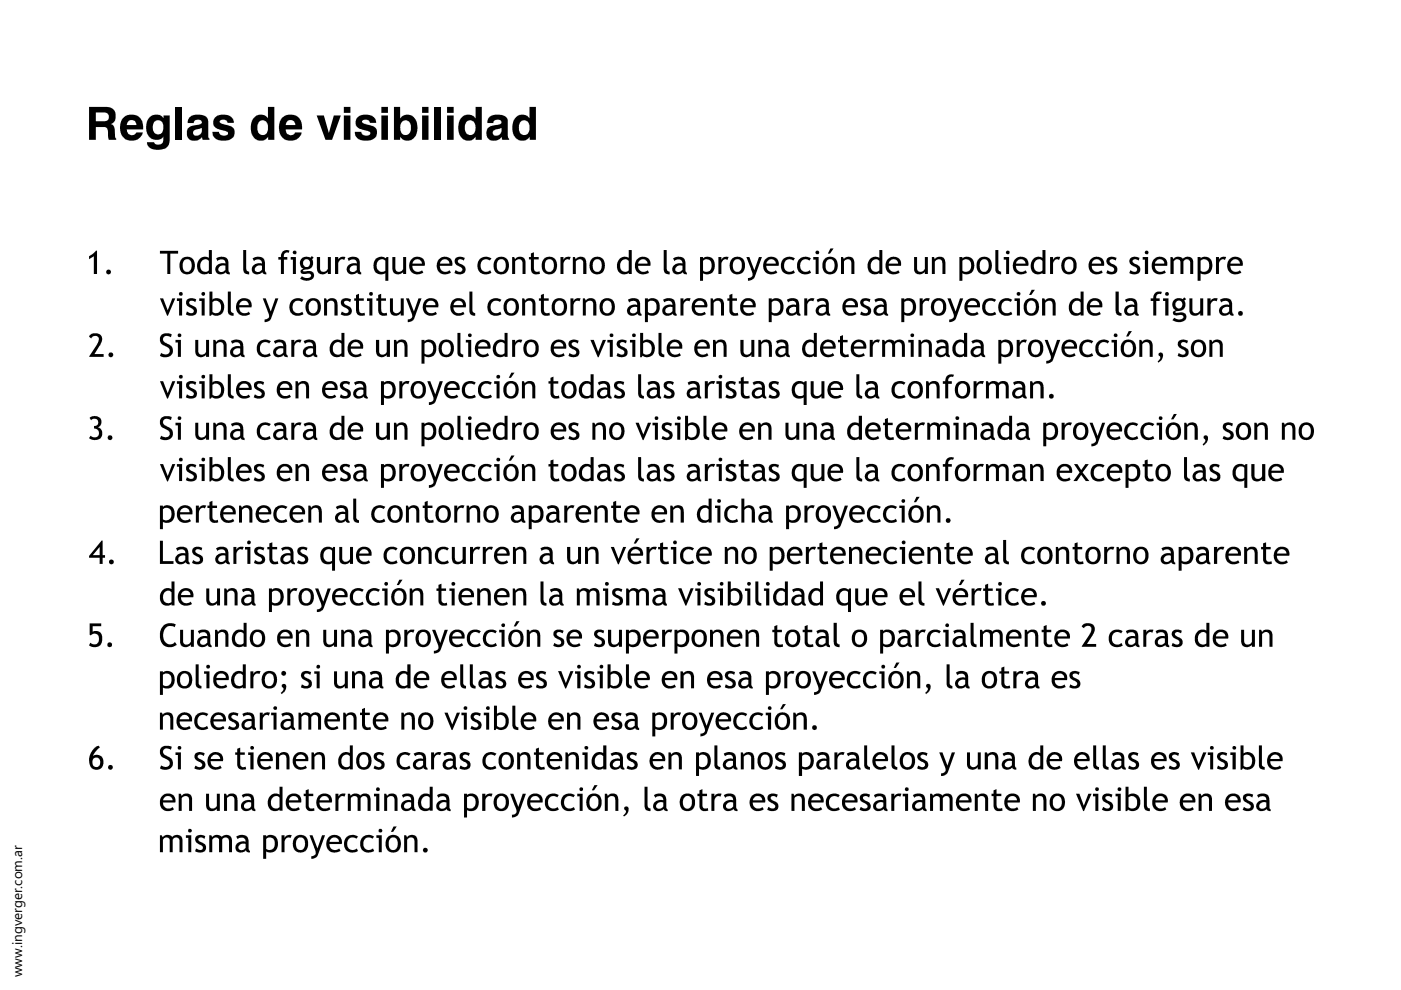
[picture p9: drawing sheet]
<svg xmlns="http://www.w3.org/2000/svg" width="297mm" height="210mm" viewBox="0 0 297 210" stroke-linecap="round" stroke-linejoin="round" font-family="sans-serif">
<defs><g id="words">
<text font-size="2.9" x="4.7" y="207.2" transform="rotate(-90 4.7 207.2)">www.ingverger.com.ar</text>
</g></defs>
<g fill="#000">
<path d="M37.3 22.7h1.3v6.9h-1.3zM45.6 24.9l.6-.4 .7-.2h.9l.8 .2a1.57 1.57 0 0 1 1 1.5h-1.3a.92 .92 0 0 0-.8-.6 .92 .92 0 0 0-.9 .4 4.3 4.3 0 0 0 2.2 .9 1.58 1.58 0 0 1 .9 1.7 1.58 1.58 0 0 1-1.3 1.3l-1.5 .1-1-.3a1.68 1.68 0 0 1-.9-1.5h1.4a1.09 1.09 0 0 0 .9 .7 1.09 1.09 0 0 0 1-.4 1.16 1.16 0 0 0-1.3-.7l-.6-.2a1.48 1.48 0 0 1-1.2-1 1.48 1.48 0 0 1 .4-1.5zM67.1 24.5h1.6l1 3.7 1.1-3.7h1.5l-1.9 5.1h-1.4zM75.8 24.9l.6-.4 .6-.2h.9l.8 .2a1.57 1.57 0 0 1 1.1 1.5h-1.4a.89 .89 0 0 0-.8-.6 .89 .89 0 0 0-.8 .4 3.7 3.7 0 0 0 2.1 .9h.1a1.6 1.6 0 0 1 .9 1.9 1.6 1.6 0 0 1-1.7 1.2h-1.1l-1-.3a1.68 1.68 0 0 1-.9-1.5h1.4a1.03 1.03 0 0 0 .9 .8 1.03 1.03 0 0 0 1-.5 1.83 1.83 0 0 0-1.6-.8l-.3-.1a1.48 1.48 0 0 1-1.2-1 1.48 1.48 0 0 1 .4-1.5zM92.2 22.7h1.3v6.9h-1.3zM18.9 54.3l.7-.4 .8-.8h.2v5h-.7v-3.8l-1 .7zM33.9 53.2h3.9v.6h-1.7v4.3h-.6v-4.3h-1.6zM51.6 53h.6v4l.2 .4 .4 .2v.6l-.7-.1-.5-.6zM60 53.3l.6-.3 .8 .1-.2 .5a.72 .72 0 0 0-.8 .1 .72 .72 0 0 0-.2 .8h.7v.5h-.7v3.1h-.6v-3.1h-.6v-.5h.6v-.6zM67.2 54.5h.7v2.3a.84 .84 0 0 0 .7 .9 .84 .84 0 0 0 .9-.7v-2.5h.6v3.6h-.6v-.5l-.4 .4-.6 .2-.6-.1-.6-.6zM71 54.5h.7v.6l.5-.6 .5-.1 .5 .1-.2 .6a.84 .84 0 0 0-.9 .1 .84 .84 0 0 0-.4 .8v2.1h-.7zM83.2 54.5h.6v2.3a.84 .84 0 0 0 .7 .8 .84 .84 0 0 0 1-.6v-2.5h.6v3.6h-.6v-.5l-.5 .4-.5 .2-.6-.1-.6-.6z"/>
<path d="M96.6 54.8l.9-.4 1.1 .3-.3 .6-.3-.2a.53 .53 0 0 0-.8 0 .53 .53 0 0 0 .3 .8l.8 .4 .3 .3 .1 .5a1.39 1.39 0 0 1-2.1 .9l-.2-.1 .2-.6 .6 .3a.59 .59 0 0 0 .8-.4 .59 .59 0 0 0-.6-.7l-.7-.4-.2-.3-.1-.6zM101.7 55l.5-.4 .8-.2 1.2 .4-.4 .5-.6-.3-.8 .1-.5 .9v.8l.3 .5 .4 .3h.7l.6-.3 .2 .6-.6 .2-.8 .1-1.1-.6-.3-.6-.1-.9zM108.6 54.5h.4l.2 .5 .3-.4 .7-.2 .5 .1 .5 .4 .2 .5v2.7h-.6v-2.2a.83 .83 0 0 0-.6-.9 .83 .83 0 0 0-1 .4v2.7h-.6zM112.6 53.7l.6-.2v1h1v.5h-1v2a.71 .71 0 0 0 .4 .6 .71 .71 0 0 0 .8-.1l.1 .6-.6 .1-.8-.1-.5-.6v-2.5h-.5v-.5h.5zM118.8 54.5h.7v.6l.6-.6h.8l-.2 .6a.84 .84 0 0 0-.9 .1 .84 .84 0 0 0-.3 .8v2.1h-.7zM121.5 54.5h.4l.2 .5 .3-.4 .7-.2 .9 .3 .3 .7v2.7h-.6v-2.4a.82 .82 0 0 0-.7-.7 .82 .82 0 0 0-.9 .4v2.7h-.6zM140.7 53h.7v4l.1 .4 .5 .2v.6l-.8-.1-.4-.6zM152.3 54.5h.7v.6l.5-.6h.9l-.2 .6a.84 .84 0 0 0-.9 .1 .84 .84 0 0 0-.3 .8v2.1h-.7zM158.2 54.5h.7l1 2.8 1-2.8h.6l-1.6 4.4-.5 .5-.8 .1v-.6h.2a.93 .93 0 0 0 .5-1.5zM166 55l.6-.4 .7-.2 1.2 .4-.3 .5-.7-.3-.7 .1-.3 .3-.3 .6 .1 .8 .3 .6 .4 .2h.6l.7-.3 .2 .6-.7 .2-.8 .1-.8-.3-.3-.4-.3-.8v-.7zM169.5 55l.5-.4 .7-.2 1.2 .4-.3 .5-.7-.3-.8 .1-.3 .5-.2 .7 .1 .6 .4 .6 .9 .1 .7-.3 .2 .6-.7 .2-.7 .1-1-.4-.5-1v-1.1zM178.3 54.5h.4l.2 .5 .5-.5 .5-.1 .6 .1 .4 .3 .2 .7v2.6h-.6v-2.2a.83 .83 0 0 0-.6-.9 .83 .83 0 0 0-1 .4v2.7h-.6z"/>
<path d="M193.8 54.5h.6v2.3a.84 .84 0 0 0 .7 .9 .84 .84 0 0 0 1-.7v-2.5h.6v3.6h-.6v-.5l-.4 .4-.6 .2-.7-.1-.5-.6zM197.6 54.5h.4l.2 .5 .3-.4 .7-.2 .7 .1 .3 .3 .2 .8v2.5h-.6v-2.2a.85 .85 0 0 0-.6-.9 .85 .85 0 0 0-1 .4v2.7h-.6zM211 53h.7v4.2l.3 .3 .3 .1v.6l-1-.3-.3-.5zM222.6 54.5h.7v.6l.6-.6h.8l-.2 .6a.84 .84 0 0 0-.9 .1 .84 .84 0 0 0-.3 .8v2.1h-.7zM234.8 54.8l.8-.4 1.1 .3-.1 .6-.3-.2a.52 .52 0 0 0-.9-.1 .52 .52 0 0 0 .2 .9l1 .5 .3 .6a1.35 1.35 0 0 1-2.1 1l-.2-.1 .2-.6 .6 .3a.57 .57 0 0 0 .8-.3 .57 .57 0 0 0-.5-.8l-.9-.5a.92 .92 0 0 1 0-1.2zM239.6 54.8l.9-.4 1.1 .3-.2 .6-.3-.2a.53 .53 0 0 0-.8 0 .53 .53 0 0 0 .2 .8l.9 .5 .4 .6a1.35 1.35 0 0 1-2.2 1l-.2-.1 .2-.6 .6 .3a.57 .57 0 0 0 .9-.3 .57 .57 0 0 0-.6-.8l-.8-.5a.92 .92 0 0 1-.1-1.2zM248.2 54.5h.4l.2 .4 .4-.4 .5-.1 .6 .1 .5 .4 .7-.4h.9l.4 .3 .2 .6v2.7h-.7v-2.3a.75 .75 0 0 0-.5-.8 .75 .75 0 0 0-.9 .4v2.7h-.6v-2.5a.76 .76 0 0 0-.7-.6 .76 .76 0 0 0-.8 .4v2.7h-.6zM257.8 54.5h.6v.6l.5-.6 .5-.1 .6 .1-.3 .6a.84 .84 0 0 0-.9 .1 .84 .84 0 0 0-.4 .8v2.1h-.6zM19 71.1l.8-.4h.8l.5 .1 .4 .5 .2 .5-.2 .7-1.5 2.6h2v.6h-3.1l1.7-2.7 .4-1.1a.86 .86 0 0 0-.8-.7 .86 .86 0 0 0-.9 .5l-.4-.3zM34.1 71.2l.3-.3 .6-.2h.8l.6 .2-.2 .6-.7-.2a.77 .77 0 0 0-.9 .6 .77 .77 0 0 0 .7 .9l1.1 .7 .3 1.1-.4 .7-.6 .4h-1l-.8-.2 .3-.7 .9 .4a.85 .85 0 0 0 .9-.9 .85 .85 0 0 0-.8-.8l-.9-.5-.3-.5-.1-.9zM33.9 63.3h.7l1 2.5 .9-2.5h.7l-1.6 3.6h-.2zM39.6 63.6l.7-.4 1.3 .3-.2 .6-.3-.2a.53 .53 0 0 0-.8-.1 .53 .53 0 0 0 0 .7l1.1 .6 .4 .7-.1 .6-.5 .4-1.1 .1-.7-.2 .2-.6 .7 .3a.55 .55 0 0 0 .8-.4 .55 .55 0 0 0-.5-.7l-.8-.4-.3-.4z"/>
<path d="M41.4 72.1h.6v2.3a.84 .84 0 0 0 .8 .8 .84 .84 0 0 0 .9-.6v-2.5h.6v3.6h-.6v-.5l-.3 .3-.6 .2-.8-.1-.5-.4-.1-.5zM45.2 72.1h.4l.2 .4 .4-.3 .5-.2 .7 .1 .4 .3 .2 .6v2.7h-.6v-2.3a.82 .82 0 0 0-.6-.8 .82 .82 0 0 0-1 .4v2.7h-.6zM48.3 61.8h.6v4.1l.3 .4 .3 .1v.5h-.6l-.6-.6zM54.9 72.5l.4-.3 .8-.2 .7 .1 .6 .3-.3 .4-.6-.3-1 .2-.4 .8v.8l.4 .7 1 .2 .7-.3 .2 .6-1.4 .2-.7-.2-.5-.4-.3-.6-.1-1zM55.7 63.3h.6l1.1 2.8 1-2.8h.6l-1.6 4.3-.6 .6-.7 .1v-.6h.1a.87 .87 0 0 0 .8-.5 .87 .87 0 0 0-.1-1zM61.8 72.1h.6v.6l.6-.6 .8-.1-.1 .7a.88 .88 0 0 0-1 0 .88 .88 0 0 0-.3 .9v2.1h-.6zM61.8 63.7l1.1-.5h.6l.8 .4-.3 .4-.5-.2-.9 .1-.5 .6-.1 .8 .2 .7 .3 .2 .7 .2 .9-.3 .2 .5-.8 .3h-.8l-.9-.4-.3-.5-.2-.8 .2-.8zM68.7 63.3h.4l.2 .4 .8-.5 .7 .1 .6 .4 .2 .9v2.3h-.7v-2.3a.82 .82 0 0 0-.6-.9 .82 .82 0 0 0-1 .5v2.7h-.6zM72.4 63.6l.8-.4 1.2 .3-.1 .6-.3-.2a.55 .55 0 0 0-.7-.1 .55 .55 0 0 0-.3 .6l1.3 .8 .3 .6a1.38 1.38 0 0 1-2.3 .9h-.1l.3-.6 .6 .3a.56 .56 0 0 0 .8-.3 .56 .56 0 0 0-.5-.8l-1-.6-.1-.3zM75.5 62.5l.6-.2v1h1v.5h-1v1.8a.73 .73 0 0 0 .3 .8 .73 .73 0 0 0 .9-.1l.1 .6h-.4h-.9l-.5-.6-.1-2.5h-.4v-.5h.4zM80.2 62.5l.6-.2v1h1v.5h-1v1.8a.73 .73 0 0 0 .3 .8 .73 .73 0 0 0 .9-.1l.1 .6h-.4h-.9l-.5-.6-.1-2.5h-.4v-.5h.4zM79.7 72.1h.7v2.3a.82 .82 0 0 0 .7 .8 .82 .82 0 0 0 .9-.6v-2.5h.7v3.6h-.7v-.5l-.3 .3-.6 .2-.9-.2-.4-.5z"/>
<path d="M82.7 63.3h.6v2.3a.84 .84 0 0 0 .7 .8 .84 .84 0 0 0 1-.6v-2.5h.6v3.6h-.6v-.5l-.9 .5h-.7l-.6-.6zM83.5 72.1h.5l.2 .4 .3-.3 .6-.2h.5l.5 .4 .3 .8v2.5h-.6l-.1-2.4a.82 .82 0 0 0-.7-.8 .82 .82 0 0 0-.8 .5v2.7h-.7zM86.1 63.3h.6l1.1 2.8 .9-2.8h.7l-1.6 4.3-.6 .6-.8 .1v-.6h.2a.87 .87 0 0 0 .8-.5 .87 .87 0 0 0-.2-1zM97 70.6h.6v4.1l.3 .4 .3 .1v.5l-.9-.2-.3-.6zM99.5 61.8h.7v4.1l.2 .4 .4 .1v.5h-.7l-.5-.6zM103.7 63.9l.5-.5 .7-.2h.6l.8 .4-.3 .4-.5-.2-.9 .1-.5 .5-.1 .5 .1 .6 .2 .6 .9 .3 .9-.3 .2 .5-.1 .1-.7 .2h-.8l-.6-.2-.5-.5-.3-1.3zM108.6 72.1h.6v.6l.5-.6 .4-.1 .6 .1-.2 .6a.86 .86 0 0 0-.9 0 .86 .86 0 0 0-.4 .9v2.1h-.6zM110.7 63.3h.4l.2 .4 .8-.5 .8 .1 .4 .3 .2 .6v2.7h-.6v-2.1a.84 .84 0 0 0-.5-1 .84 .84 0 0 0-1.1 .4v2.7h-.6zM114.7 62.5l.6-.2v1h1v.5h-1v1.8a.73 .73 0 0 0 .3 .8 .73 .73 0 0 0 .9-.1l.1 .6h-.4h-.8l-.6-.6-.1-2.5h-.4v-.5h.4zM120.7 72.4l.9-.4 1.1 .2-.2 .6-.3-.1a.52 .52 0 0 0-.8-.1 .52 .52 0 0 0 .1 .8l1.1 .6 .3 .9-.5 .7-.4 .1h-.9l-.6-.2 .2-.6 .6 .2a.56 .56 0 0 0 .9-.3 .56 .56 0 0 0-.6-.7l-.7-.5a.91 .91 0 0 1-.2-1.2zM120.9 63.3h.7v.6l.5-.6h1l-.2 .6a.88 .88 0 0 0-1 .1 .88 .88 0 0 0-.3 .8v2.1h-.7zM123.6 63.3h.4l.2 .4 .8-.5 .7 .1 .5 .4 .2 .8v2.4h-.6v-2.3a.82 .82 0 0 0-.6-.9 .82 .82 0 0 0-1 .5v2.7h-.6z"/>
<path d="M125.2 72.1h.7l.9 2.5 1-2.5h.7l-1.6 3.6h-.2zM130.9 72.4l.9-.4 1.1 .2-.2 .6-.3-.1a.52 .52 0 0 0-.8-.1 .52 .52 0 0 0 .1 .8l1.1 .5 .3 .7a1.29 1.29 0 0 1-2 1l-.4-.1 .2-.6 .6 .2a.57 .57 0 0 0 .9-.2 .57 .57 0 0 0-.6-.8l-.6-.3a.98 .98 0 0 1-.3-1.4zM139.6 70.6h.7v4.1l.2 .4 .3 .1v.5l-.9-.2-.3-.6zM144.3 63.3h.6v.6l.6-.6h.9l-.2 .6a.88 .88 0 0 0-.9 .1 .88 .88 0 0 0-.4 .8v2.1h-.6zM150.7 63.3h.4l.2 .4 .8-.5 .6 .1 .5 .3 .3 .7v2.6h-.6v-2.2a.83 .83 0 0 0-.6-.9 .83 .83 0 0 0-1 .4v2.7h-.6zM151.2 72.1h.4l.2 .4 .3-.3 .6-.2h.5l.6 .4 .3 .8v2.5h-.7v-2.4a.82 .82 0 0 0-.7-.8 .82 .82 0 0 0-.9 .5v2.7h-.6zM154.6 62.5l.7-.2v1h1v.5h-1v1.8a.71 .71 0 0 0 .3 .8 .71 .71 0 0 0 .8-.1l.1 .6h-.8a1.02 1.02 0 0 1-1.1-1.1v-2h-.4v-.5h.4zM157 72.1h.6v2.3a.84 .84 0 0 0 .8 .8 .84 .84 0 0 0 .9-.6v-2.5h.6v3.6h-.6v-.5l-.4 .3-.6 .2-.9-.2-.3-.5zM160.8 72.1h.4l.2 .4 .5-.4 .4-.1h.6l.5 .3 .3 .9v2.5h-.7v-2.4a.82 .82 0 0 0-.7-.8 .82 .82 0 0 0-.9 .5v2.7h-.6zM170.5 63.3h.7v.6l.6-.6h.9l-.3 .6a.88 .88 0 0 0-.9 .1 .88 .88 0 0 0-.3 .8v2.1h-.7zM178.1 71.3l.6-.3v1.1h1v.5h-1v1.8a.71 .71 0 0 0 .3 .7 .71 .71 0 0 0 .9 0l.1 .5-1 .1-.6-.2-.3-.5v-2.4h-.4v-.5h.4zM182.6 63.6l.7-.4 1.2 .3-.1 .6-.4-.2a.49 .49 0 0 0-.8-.1 .49 .49 0 0 0 .1 .8l1.1 .6 .3 .6a1.38 1.38 0 0 1-2.2 .9l.1-.6 .6 .3a.56 .56 0 0 0 .8-.3 .56 .56 0 0 0-.5-.8l-1-.6a.88 .88 0 0 1 .1-1.1z"/>
<path d="M184.4 72.1h.6v.6l.5-.6 1-.1-.2 .7a.88 .88 0 0 0-.9 0 .88 .88 0 0 0-.4 .9v2.1h-.6zM187 72.1h.5l.2 .4 .3-.3 .5-.2 .9 .2 .3 .3 .6-.5 1 .2 .3 .2 .3 .6v2.7h-.7v-2.4a.75 .75 0 0 0-.6-.8 .75 .75 0 0 0-.8 .5v2.7h-.7v-2.6a.79 .79 0 0 0-.7-.6 .79 .79 0 0 0-.7 .5v2.7h-.7zM195 63.3h.6v.6l.7-.6h.8l-.2 .6a.88 .88 0 0 0-.9 .1 .88 .88 0 0 0-.4 .8v2.1h-.6zM194.7 72.1h.5l.2 .4 .3-.3 .6-.2 .6 .1 .4 .3 .3 .6v2.7h-.7v-2.1a.84 .84 0 0 0-.5-1 .84 .84 0 0 0-1 .4v2.7h-.7zM200.8 79.6l.5-.2h.9l-.1 .5a.74 .74 0 0 0-.8 .2 .74 .74 0 0 0-.3 .7h.8v.6h-.8v3.1h-.6v-3.1h-.5v-.6h.5l.1-.6zM200.9 63.3h.6l1.1 2.8 .9-2.8h.7l-1.6 4.3-.6 .6-.7 .1v-.6h.1a.85 .85 0 0 0 .8-.5 .85 .85 0 0 0-.2-1zM208.6 63.9l.6-.5 .6-.2h.6l.8 .4-.3 .4-.6-.2-.8 .1-.4 .3-.2 .5v.8l.4 .7 .8 .2 .8-.3 .2 .6-.7 .2h-.8l-.9-.4-.5-1v-.8zM212.1 63.7l1.1-.5h.6l.8 .4-.3 .4-.6-.2-.9 .1-.4 .6-.1 .8 .1 .5 .4 .4 .7 .2 .9-.3 .2 .5-.8 .3h-.8l-.9-.4-.3-.5-.2-.8 .2-1zM215.6 72.1h.6v.6l.6-.6 .8-.1-.1 .7a.88 .88 0 0 0-1 0 .88 .88 0 0 0-.3 .9v2.1h-.6zM220.9 63.3h.5l.2 .4 .8-.5 .7 .1 .5 .3 .2 .7v2.6h-.6v-2.2a.83 .83 0 0 0-.6-1 .83 .83 0 0 0-1 .5v2.7h-.7zM221.5 72.1h.6l1.1 2.8 .9-2.8h.7l-1.6 4.4-.6 .4-.8 .2v-.6h.2a.92 .92 0 0 0 .8-.6 .92 .92 0 0 0-.2-1zM229.3 72.5l.4-.3 .8-.2 .7 .1 .6 .3-.4 .4-.6-.3-.9 .2-.4 .8v.9l.4 .5 .5 .3h.4l.7-.3 .2 .6-1.3 .2-.7-.2-.5-.4-.3-.6-.1-1z"/>
<path d="M232.7 72.6l.5-.4 .7-.2 .7 .1 .6 .3-.3 .4-.7-.3-.8 .2-.4 .5-.1 .6 .1 .8 .4 .4 .9 .2 .6-.3 .3 .6-1.4 .2-1.1-.4-.5-.9 .1-1.1zM236.5 61.8h.7v4a.53 .53 0 0 0 .6 .6v.5h-.4l-.5-.1-.3-.6zM241.6 72.1h.4l.2 .4 .3-.3 .6-.2 .6 .1 .4 .3 .3 .7v2.6h-.6v-2.4a.82 .82 0 0 0-.7-.8 .82 .82 0 0 0-.9 .5v2.7h-.6zM245.7 74.9a.58 .58 0 0 1 .8 0 .58 .58 0 0 1 0 .8l-.2 .5-.7 .7-.2-.3 .3-.2a.73 .73 0 0 0-.1-1.2zM244.8 62.2l.6-.4h.7l.2 .1-.1 .5a.72 .72 0 0 0-.8 .1 .72 .72 0 0 0-.2 .8h.7v.5h-.7v3.1h-.7v-3.1h-.5v-.5h.5l.1-.6zM249.9 72.4l.9-.4 1.1 .2-.2 .6-.3-.1a.52 .52 0 0 0-.8-.1 .52 .52 0 0 0 .1 .8l1 .5 .3 .7a1.29 1.29 0 0 1-2 1l-.3-.1 .2-.6 .5 .2a.57 .57 0 0 0 1-.2 .57 .57 0 0 0-.6-.8l-.6-.3a.95 .95 0 0 1-.3-1.4zM252.2 63.3h.6v2.3a.84 .84 0 0 0 .7 .8 .84 .84 0 0 0 1-.6v-2.5h.6v3.6h-.6v-.5l-.9 .5h-.7l-.6-.6zM256 63.3h.7v.6l.6-.6h.9l-.3 .6a.88 .88 0 0 0-.9 .1 .88 .88 0 0 0-.3 .8v2.1h-.7zM256.4 72.1h.4l.2 .4 .4-.3 .5-.2 .7 .1 .4 .3 .2 .6v2.7h-.6v-2.1a.84 .84 0 0 0-.5-1 .84 .84 0 0 0-1.1 .4v2.7h-.6zM19.2 88.4l.8-.2 .7 .1 .6 .5 .2 .4v.7l-.7 .7 .4 .2 .4 .5 .1 .9-.5 .8-.7 .3h-.8l-.8-.4 .3-.5 .6 .3h.5l.6-.4v-.9l-.3-.4-.7-.1 .1-.6a.81 .81 0 0 0 .7-1.2 .81 .81 0 0 0-1.4 0l-.3-.5zM34.1 88.8l.8-.6h1l.5 .2-.2 .7-.7-.3a.77 .77 0 0 0-.9 .7 .77 .77 0 0 0 .7 .9l1.1 .7 .3 1.1-.5 .7-.6 .4h-.9l-.8-.3 .3-.6 .9 .3a.85 .85 0 0 0 .9-.8 .85 .85 0 0 0-.8-.9l-.9-.4-.3-.5-.1-.9zM33.9 80.8h.7l1 2.6 .9-2.6h.7l-1.6 3.7h-.2z"/>
<path d="M39.6 81.2l.7-.4h.6l.7 .2-.2 .6-.4-.2a.49 .49 0 0 0-.7 0 .49 .49 0 0 0 0 .7l1.1 .5 .3 .8a1.32 1.32 0 0 1-2.1 .9l-.2-.1 .2-.6 .7 .3a.55 .55 0 0 0 .8-.3 .55 .55 0 0 0-.5-.7l-.8-.4-.3-.4zM41.4 89.6h.6v2.4a.84 .84 0 0 0 .8 .8 .84 .84 0 0 0 .9-.6v-2.6h.6v3.6h-.6v-.5l-.3 .4-.7 .2-.7-.1-.5-.5-.1-.4zM45.2 89.6h.4l.2 .5 .4-.4 .5-.2 .7 .1 .4 .4 .2 .6v2.6h-.6v-2.3a.81 .81 0 0 0-.6-.8 .81 .81 0 0 0-1 .5v2.6h-.6zM48.3 79.3h.6v4.2l.3 .4 .3 .1v.5l-.8-.2-.4-.4zM54 81.2l.7-.4h.6l.7 .2-.2 .6-.4-.2a.49 .49 0 0 0-.7 0 .49 .49 0 0 0 0 .7l1.1 .5 .3 .8a1.32 1.32 0 0 1-2.1 .9l-.2-.1 .2-.6 .7 .3a.55 .55 0 0 0 .8-.3 .55 .55 0 0 0-.6-.7l-.7-.4-.3-.4zM54.9 90.1l.6-.4 .6-.2 .6 .1 .7 .3-.3 .5-.6-.3-.8 .1-.4 .4-.2 .5v.7l.4 .8 1 .2 .7-.4 .2 .6-1.4 .3-.7-.2-.5-.4-.3-.7-.1-.9zM61.8 89.6h.6v.6l.6-.6h.8l-.1 .6a.88 .88 0 0 0-1 .1 .88 .88 0 0 0-.3 .9v2h-.6zM62.7 80.8h.4l.2 .5 .8-.5h.5l.6 .3 .3 .8v2.6h-.6v-2.2a.85 .85 0 0 0-.6-1 .85 .85 0 0 0-1 .5v2.7h-.6zM72.2 81.2l.7-.4h.6l.7 .2-.2 .6-.4-.2a.49 .49 0 0 0-.7 0 .49 .49 0 0 0 .1 .7l1 .6 .4 .7a1.29 1.29 0 0 1-2 1l-.3-.1 .2-.7 .6 .3a.56 .56 0 0 0 .8-.3 .56 .56 0 0 0-.5-.7l-.9-.6a.83 .83 0 0 1-.1-1.1zM79.7 89.6h.7v2.3a.82 .82 0 0 0 .7 .9 .82 .82 0 0 0 .9-.6v-2.6h.7v3.6h-.7v-.5l-.3 .4-.7 .2-.9-.2-.3-.5zM83.5 89.6h.5l.2 .5 .3-.4 .6-.2 .5 .1 .5 .2 .3 1v2.4h-.6l-.1-2.4a.82 .82 0 0 0-.7-.7 .82 .82 0 0 0-.8 .5v2.6h-.7zM84.7 80.8h.6v.6l.4-.4 .4-.2h.7l-.2 .7a.88 .88 0 0 0-1 0 .88 .88 0 0 0-.3 .9v2.1h-.6z"/>
<path d="M84.7 98.4h.6v.6l.6-.6h.9l-.2 .6a.88 .88 0 0 0-1 .1 .88 .88 0 0 0-.3 .9v2h-.6zM90.6 80.8h.6l1.1 2.8 .9-2.8h.7l-1.6 4.4-.6 .5-.8 .2v-.6h.2a.85 .85 0 0 0 .8-.6 .85 .85 0 0 0-.2-.9zM97 88.2h.6v4.1l.3 .4h.3v.6l-.9-.2-.3-.6zM98.3 81.5l.5-.5 .6-.2h.8l.7 .3-.4 .5-.5-.3-.8 .1-.4 .4-.2 .5v.9l.4 .5 .4 .3h.6l.6-.3 .2 .6-.6 .2h-.9l-.6-.2-.5-.5-.3-.8v-.7zM98.2 99.1l.4-.4 .8-.3h.8l.7 .3-.4 .5-.7-.3-.8 .2-.4 .8 .1 .9a1.18 1.18 0 0 0 1.9 .4l.3 .5-.7 .3-.9 .1-.7-.3-.5-.6-.2-.6v-.7zM101.8 81.3l1.1-.5h.6l.8 .3-.3 .5-.6-.3-.8 .1-.4 .5-.2 .7 .1 .8 .3 .3 .5 .3h.5l.7-.3 .2 .5-.6 .3h-1l-.9-.5-.5-.9 .1-1zM101.8 98.9l1-.5h.7l.8 .3-.3 .5-.8-.3-.6 .1-.4 .4-.2 .8 .1 .7 .3 .4 .5 .2h.5l.7-.3 .2 .6-.6 .2-1 .1-.9-.5-.5-.9 .1-1.1zM108.6 89.6h.6v.6l.5-.5 .4-.2 .6 .1-.2 .6a.86 .86 0 0 0-.9 .1 .86 .86 0 0 0-.4 .9v2h-.6zM110.7 80.8h.4l.2 .5 .8-.5h.5l.6 .4 .3 .6v2.7h-.6v-2.2a.83 .83 0 0 0-.6-1 .83 .83 0 0 0-1 .5v2.7h-.6zM116.7 80.1l.6-.2v.9h1.1v.5h-1.1v1.9a.69 .69 0 0 0 .4 .7 .69 .69 0 0 0 .8-.1l.1 .6-.7 .1a1.04 1.04 0 0 1-1.2-1.1v-2.1h-.4v-.5h.4zM116.7 97.6l.6-.2v1h1.1v.5h-1.1v1.8a.7 .7 0 0 0 .4 .8 .7 .7 0 0 0 .8-.1l.1 .6-.7 .1a1.04 1.04 0 0 1-1.2-1.1v-2.1h-.4v-.5h.4zM120.7 89.9l.8-.4 1.2 .3-.2 .6-.4-.3a.51 .51 0 0 0-.8 .1 .51 .51 0 0 0 .3 .8l1 .6 .3 .9-.5 .6-.4 .2h-.8l-.7-.3 .2-.6 .6 .3a.56 .56 0 0 0 .9-.3 .56 .56 0 0 0-.6-.7l-.7-.5a.93 .93 0 0 1-.2-1.3z"/>
<path d="M125.6 89.6h.4l.2 .5 .4-.4 .6-.2 .8 .2 .2 .3 .3 .9v2.3h-.7v-2.4a.82 .82 0 0 0-.7-.7 .82 .82 0 0 0-.9 .5v2.6h-.6zM130.3 81.2l.7-.4h.8l.5 .2-.1 .6a.79 .79 0 0 0-1.3 .1l.2 .4 1.2 .8 .2 .5a1.38 1.38 0 0 1-2.2 .9l-.2-.1 .3-.6 .6 .3a.56 .56 0 0 0 .8-.3 .56 .56 0 0 0-.5-.7l-1-.7-.1-.3zM135.3 79.3h.6v4.1l.2 .4 .4 .2v.5l-.8-.2-.4-.7zM134.7 89.6h.7l1 2.5 1-2.5h.6l-1.6 3.7h-.1zM140.5 89.9l.8-.4 1.2 .3-.2 .6-.6-.3a.48 .48 0 0 0-.7 .2 .48 .48 0 0 0 .4 .7l.8 .5 .4 .5a1.24 1.24 0 0 1-.6 1.2 1.24 1.24 0 0 1-1.3 0l-.4-.2 .2-.6 .5 .3a.57 .57 0 0 0 .9-.3 .57 .57 0 0 0-.5-.7l-.6-.4a.95 .95 0 0 1-.3-1.4zM140.8 81.3l.8-.5h.6l.7 .2-.2 .6-.5-.2a.49 .49 0 0 0-.6 0 .49 .49 0 0 0-.1 .7l1.2 .6a1.09 1.09 0 0 1 .1 1.4 1.09 1.09 0 0 1-1.3 .4l-.8-.3 .2-.6 .6 .3a.55 .55 0 0 0 .9-.3 .55 .55 0 0 0-.6-.7l-.7-.4a.92 .92 0 0 1-.3-1.2zM149.1 88.2h.7v4.1l.2 .3 .4 .1v.6l-.8-.2-.4-.5zM149.4 80.8h.7v.6l.5-.5 1-.1-.3 .7a.88 .88 0 0 0-.9 0 .88 .88 0 0 0-.3 .9v2.1h-.7zM149.4 98.4h.7v.6l.6-.6h.9l-.3 .6a.88 .88 0 0 0-.9 .1 .88 .88 0 0 0-.3 .9v2h-.7zM154 81.2l.7-.4h.8l.5 .2-.2 .6a.79 .79 0 0 0-1.3 .1l.3 .4 1 .6a1.08 1.08 0 0 1 .2 1.4 1.08 1.08 0 0 1-1.3 .4l-.9-.3 .3-.6 .5 .3a.56 .56 0 0 0 .9-.3 .56 .56 0 0 0-.5-.7l-1-.7-.2-.3zM157.1 80.1l.6-.2v.9h1v.5h-1v1.9a.71 .71 0 0 0 .3 .7 .71 .71 0 0 0 .9-.1l.1 .6-.5 .1-.9-.1-.5-.5v-2.6h-.5v-.5h.5zM157.1 97.6l.6-.2v1h1v.5h-1v1.8a.72 .72 0 0 0 .3 .8 .72 .72 0 0 0 .9-.1l.1 .6-.5 .1-.9-.1-.5-.6v-2.5h-.5v-.5h.5z"/>
<path d="M163.1 81.2l.7-.4h.8l.5 .2-.1 .6a.79 .79 0 0 0-1.3 .1l.2 .4 1.2 .8 .2 .5a1.38 1.38 0 0 1-2.2 .9l-.2-.1 .3-.6 .6 .3a.56 .56 0 0 0 .8-.3 .56 .56 0 0 0-.5-.7l-1-.7-.1-.3zM160.7 89.6h.5l.2 .5 .3-.4 .6-.2 .6 .1 .4 .3 .3 .7v2.6h-.7v-2.5a.8 .8 0 0 0-.7-.6 .8 .8 0 0 0-.8 .5v2.6h-.7zM166.5 89.6h.7v2.4a.84 .84 0 0 0 .7 .8 .84 .84 0 0 0 .9-.6v-2.6h.7v3.6h-.7v-.5l-.3 .4-.7 .2-.7-.1-.4-.5-.2-.4zM171.9 80.8h.6v2.4a.85 .85 0 0 0 .8 .8 .85 .85 0 0 0 .9-.6v-2.6h.6v3.7h-.6v-.5l-.8 .5-1-.1-.4-.6zM171.9 98.4h.6v2.4a.84 .84 0 0 0 .8 .8 .84 .84 0 0 0 .9-.7v-2.5h.6v3.6h-.6v-.5l-.9 .6-.9-.1-.5-.7zM170.3 89.6h.5l.2 .5 .3-.4 .6-.2 .6 .1 .5 .4 .2 .6v2.6h-.6v-2.3a.81 .81 0 0 0-.7-.8 .81 .81 0 0 0-.9 .5v2.6h-.7zM181.6 79.3h.6v4.2l.3 .4 .3 .1v.5l-.8-.2-.4-.4zM187.6 88.9l.7-.3v1h1v.5h-1v1.8a.73 .73 0 0 0 .3 .8 .73 .73 0 0 0 .8-.1l.1 .6-.6 .1a1.06 1.06 0 0 1-1.3-1.1v-2.1h-.4v-.5h.4zM189.4 81.5l.4-.5 .7-.2h.8l.7 .3-.4 .5-.5-.3-.8 .1-.4 .4-.2 .5v.8l.4 .6 .4 .3h.6l.6-.3 .2 .6-.6 .2h-.9l-.6-.2-.5-.5-.3-.8v-.7zM189.3 99.1l.5-.5 .7-.2h.8l.7 .3-.4 .5-.7-.3-.8 .2-.4 .6 .1 1.1a1.18 1.18 0 0 0 1.9 .4l.3 .5-.7 .3-.9 .1-.7-.3-.5-.6-.2-.6v-.7zM194 89.6h.6v.6l.5-.5 .4-.2 .6 .1-.2 .6a.86 .86 0 0 0-1 .1 .86 .86 0 0 0-.3 .9v2h-.6zM196.3 80.8h.5l.2 .5 .8-.5h.5l.6 .3 .3 .8v2.6h-.6v-2.2a.85 .85 0 0 0-.6-1 .85 .85 0 0 0-1 .5v2.7h-.7z"/>
<path d="M196.6 89.6h.4l.2 .5 .8-.6 .8 .2 .4 .4 .3-.3 .6-.3 .9 .3 .4 .6v2.8h-.7v-2.3a.75 .75 0 0 0-.5-.8 .75 .75 0 0 0-.9 .5v2.6h-.6v-2.6a.76 .76 0 0 0-.7-.5 .76 .76 0 0 0-.8 .5v2.6h-.6zM200.8 97.2l.5-.2h.8h.2l-.2 .5a.74 .74 0 0 0-.8 .1 .74 .74 0 0 0-.3 .8h.8v.5h-.8v3.1h-.6v-3.1h-.5v-.5h.5l.1-.8zM204.3 89.6h.4l.2 .5 .3-.3 .6-.3 .5 .1 .5 .3 .3 .8v2.5h-.6v-2.4a.82 .82 0 0 0-.7-.7 .82 .82 0 0 0-.9 .5v2.6h-.6zM206.4 80.8h.7v.6l.5-.5 1-.1-.3 .7a.88 .88 0 0 0-.9 0 .88 .88 0 0 0-.3 .9v2.1h-.7zM206.4 98.4h.7v.6l.6-.6h.9l-.3 .6a.88 .88 0 0 0-.9 .1 .88 .88 0 0 0-.3 .9v2h-.7zM209 80.8h.5l.2 .5 .7-.5 .8 .1 .5 .4 .7-.5 1 .2 .5 .8v2.7h-.7v-2.4a.74 .74 0 0 0-.6-.8 .74 .74 0 0 0-.8 .5v2.7h-.6v-2.6a.8 .8 0 0 0-.8-.6 .8 .8 0 0 0-.7 .5v2.7h-.7zM218.4 80.8h.4l.2 .5 .8-.5h.7l.6 .5 .2 .8v2.4h-.7v-2.3a.82 .82 0 0 0-.6-.9 .82 .82 0 0 0-1 .5v2.7h-.6zM225.1 89.6h.6v.6l.7-.6h.9l-.3 .6a.88 .88 0 0 0-.9 .1 .88 .88 0 0 0-.4 .9v2h-.6zM231 89.6h.6l1.1 2.8 1-2.8h.6l-1.6 4.5-.5 .4-.8 .1v-.5l.3-.1a.89 .89 0 0 0 .4-1.5zM231.6 99l.3-.3 .8-.3h.9l.6 .3-.4 .5-.7-.3-.8 .3-.4 .8 .1 .8a1.18 1.18 0 0 0 1.9 .4l.3 .5-.6 .3-.9 .1-.8-.3-.5-.6-.2-.6 .1-.9zM238.9 90l1.1-.5 .6 .1 .7 .3-.3 .5-.6-.3-.8 .1-.4 .4-.2 1 .1 .6 .5 .4 .8 .2 .7-.4 .2 .6-.6 .2-.8 .1-.6-.2-.6-.4-.3-.7-.1-.7 .3-.9zM242.7 97.6l.6-.2v1h1v.5h-1v1.8a.72 .72 0 0 0 .4 .8 .72 .72 0 0 0 .8-.1l.1 .6-.7 .1a1.09 1.09 0 0 1-1.2-1.1v-2.1h-.4v-.5h.4z"/>
<path d="M242.2 90.1l.6-.4 .6-.2 .8 .1 .5 .3-.3 .5-.6-.3-.8 .1-.3 .4-.3 .6 .1 .8 .3 .5 1 .3 .7-.4 .2 .6-1.4 .3-.7-.2-.5-.4-.3-.7v-.8zM251.1 89.6h.4l.2 .5 .4-.4 .5-.2 .6 .1 .5 .4 .3 .9v2.3h-.7v-2.4a.82 .82 0 0 0-.7-.7 .82 .82 0 0 0-.9 .5v2.6h-.6zM255.2 92.5a.58 .58 0 0 1 .8 0 .58 .58 0 0 1 .1 .8l-.4 .7-.6 .5-.1-.3 .2-.2a.65 .65 0 0 0 .4-.6 .65 .65 0 0 0-.4-.5zM259.4 89.9l.8-.4 1.2 .3-.2 .6-.3-.2a.51 .51 0 0 0-.8 0 .51 .51 0 0 0 .2 .8l1.1 .6 .2 .9-.4 .6-.5 .2h-.6l-.9-.3 .3-.6 .5 .3a.56 .56 0 0 0 .9-.3 .56 .56 0 0 0-.5-.7l-1.1-.8-.1-.6zM265.3 98.4h.7v2.3a.82 .82 0 0 0 .7 .9 .82 .82 0 0 0 .9-.7v-2.5h.7v3.6h-.7v-.5l-.9 .6-.7-.1-.6-.6zM265.9 89.6h.5l.2 .5 .5-.5 .4-.1 .5 .1 .5 .3 .3 .9v2.4h-.6l-.1-2.3a.81 .81 0 0 0-.6-.8 .81 .81 0 0 0-.9 .5v2.6h-.7zM271.8 89.6h.4l.2 .5 .3-.3 .6-.3 .6 .1 .5 .3 .3 .8v2.5h-.7v-2.4a.82 .82 0 0 0-.7-.7 .82 .82 0 0 0-.9 .5v2.6h-.6zM33.9 114.7h.6v4.3h2.3v.6h-2.9zM33.9 98.4h.7l1 2.5 .9-2.5h.7l-1.6 3.7h-.2zM39.5 98.8l.6-.4h.8l.7 .2-.2 .6-.2-.2a.57 .57 0 0 0-.7-.1 .57 .57 0 0 0-.3 .7l1.2 .6 .3 .7a1.3 1.3 0 0 1-2 1.1l-.3-.2 .2-.6 .7 .3a.55 .55 0 0 0 .8-.3 .55 .55 0 0 0-.5-.7l-.8-.5-.3-.3zM41.1 116.1l.5-.2 1.3 .2-.2 .6-.2-.1a.53 .53 0 0 0-.8-.1 .53 .53 0 0 0-.1 .7l1 .5a1.1 1.1 0 0 1 .3 1.5 1.1 1.1 0 0 1-1.5 .4l-.7-.2 .2-.6 .6 .3a.57 .57 0 0 0 .9-.4 .57 .57 0 0 0-.6-.7l-.6-.3a.93 .93 0 0 1-.1-1.6zM41.5 107.2h.7v.6l.6-.6h.9l-.3 .6a.88 .88 0 0 0-.9 .1 .88 .88 0 0 0-.3 .8v2.1h-.7z"/>
<path d="M44.4 106.4l.6-.2v1h1v.5h-1v1.8a.71 .71 0 0 0 .4 .8 .71 .71 0 0 0 .8-.1l.1 .6-.9 .1-.5-.2a.88 .88 0 0 1-.5-1v-2h-.4v-.5h.4zM48.3 96.9h.6v4.1l.2 .4 .4 .1v.6l-.8-.2-.4-.7zM49.5 116h.6v.6l.7-.6h.9l-.3 .6a.88 .88 0 0 0-.9 .1 .88 .88 0 0 0-.4 .8v2.1h-.6zM50.7 107.2h.4l.2 .5 .3-.4 .6-.2 .7 .1 .4 .3 .2 .6v2.7h-.6v-2.5a.83 .83 0 0 0-.7-.7 .83 .83 0 0 0-.9 .5v2.7h-.6zM53.9 98.8l.6-.4h.8l.7 .2-.2 .6-.2-.2a.57 .57 0 0 0-.7-.1 .57 .57 0 0 0-.3 .7l1.2 .6 .3 .7a1.3 1.3 0 0 1-2 1.1l-.3-.2 .2-.6 .7 .3a.55 .55 0 0 0 .8-.3 .55 .55 0 0 0-.6-.7l-.7-.5-.3-.3zM54.2 116.1l.5-.2 1.3 .2-.2 .6-.2-.1a.56 .56 0 0 0-.7-.2 .56 .56 0 0 0-.2 .7l1.2 .8a1.1 1.1 0 0 1 .1 1.4 1.1 1.1 0 0 1-1.4 .3l-.8-.2 .3-.6 .6 .3a.57 .57 0 0 0 .8-.4 .57 .57 0 0 0-.6-.7l-.5-.3-.4-.4-.1-.7zM57.1 115.2l.6-.2v1h1.1v.5h-1.1v1.8a.71 .71 0 0 0 .4 .7 .71 .71 0 0 0 .8 0l.1 .6h-.5h-.8l-.5-.6-.1-2.5h-.4v-.5h.4zM58.3 107.8l.5-.5 .8-.2 .8 .1 .5 .3-.3 .4-.6-.2-.8 .1-.4 .4-.2 .5 .1 .8 .3 .5 .4 .3h.5l.8-.3 .2 .5-1.3 .4-.8-.2-.5-.4-.3-1v-.8zM63.3 116.1l.6-.2 1.3 .2-.2 .6-.2-.1a.58 .58 0 0 0-.7-.1 .58 .58 0 0 0-.3 .6l1.2 .8a1.09 1.09 0 0 1 .1 1.4 1.09 1.09 0 0 1-1.3 .3l-.8-.2 .2-.6 .6 .3a.57 .57 0 0 0 .9-.4 .57 .57 0 0 0-.6-.7l-.6-.3-.4-.4-.1-.7zM62.7 98.4h.4l.2 .5 .7-.5h.6l.6 .3 .3 .8v2.5h-.6v-2.2a.85 .85 0 0 0-.6-.9 .85 .85 0 0 0-1 .4v2.7h-.6zM65.4 107.2h.4l.2 .5 .3-.4 .5-.2 .6 .1 .5 .2 .3 1v2.4h-.6v-2.5a.83 .83 0 0 0-.8-.7 .83 .83 0 0 0-.8 .5v2.7h-.6zM72.2 98.8l.7-.4 1.3 .2-.2 .6-.2-.2a.56 .56 0 0 0-.7-.1 .56 .56 0 0 0-.3 .6l1.2 .8 .4 .5a1.28 1.28 0 0 1-.6 1.2 1.28 1.28 0 0 1-1.4 0l-.3-.2 .2-.6 .6 .3a.56 .56 0 0 0 .8-.3 .56 .56 0 0 0-.5-.7l-.9-.6a.83 .83 0 0 1-.1-1.1z"/>
<path d="M71.9 116h.7v2.3a.84 .84 0 0 0 .7 .8 .84 .84 0 0 0 .9-.6v-2.5h.6v3.6h-.6v-.5l-.9 .5h-.6l-.6-.5-.2-.4zM74.9 105.7h.6v4.1l.3 .4 .3 .1v.6l-.7-.2-.5-.7zM79.2 107.7l1.1-.6 .7 .1 .7 .3-.3 .4-.7-.2-.8 .1-.4 .4-.1 1.1 .2 .6 .3 .3 .8 .1 .7-.3 .3 .5-1.3 .4-.6-.1-.7-.5-.4-.8v-.6l.2-.8zM81.6 116.6l.6-.5 .6-.2h.7l.8 .4-.4 .4-.5-.2a1.34 1.34 0 0 0-1.4 1 1.34 1.34 0 0 0 .8 1.6h.6l.6-.3 .3 .5-.9 .3h-.7l-.7-.2-.5-.6-.2-.6v-.8zM86.1 107.2h.4l.2 .5 .3-.4 .5-.2 .8 .1 .4 .3 .2 .6v2.7h-.6v-2.5a.83 .83 0 0 0-.8-.7 .83 .83 0 0 0-.8 .5v2.7h-.6zM90 106.4l.7-.2v1h1v.5h-1v1.8a.73 .73 0 0 0 .3 .8 .73 .73 0 0 0 .9-.1v.6h-.5a1.11 1.11 0 0 1-1.4-1.1v-2h-.4v-.5h.4zM88.6 116h.5l.2 .4 .2-.3 .5-.2 .8 .1 .5 .3 .2 .8v2.5h-.6v-2.2a.83 .83 0 0 0-.6-1 .83 .83 0 0 0-1 .5v2.7h-.7zM90.6 98.4h.6l1.1 2.8 .9-2.8h.7l-1.6 4.4-.6 .5-.8 .1v-.6h.2a.86 .86 0 0 0 .8-.5 .86 .86 0 0 0-.2-.9zM92.5 116.6l.5-.5 .6-.2h.8l.8 .4-.4 .4-.7-.3-.6 .2-.4 .3-.2 .6v.8l.4 .5 .4 .3h.6l.6-.3 .2 .6-.9 .2h-.6l-.7-.2-.4-.4-.3-.8v-.8zM95.8 116h.6l.1 2.4a.83 .83 0 0 0 .7 .7 .83 .83 0 0 0 .9-.6v-2.5h.7v3.6h-.7v-.5l-.5 .4-.4 .1-.9-.1-.4-.5zM96.3 107.2h.6v.6l.7-.6h.9l-.3 .6a.88 .88 0 0 0-.9 .1 .88 .88 0 0 0-.4 .8v2.1h-.6zM98.9 107.2h.5l.2 .5 .3-.4 .5-.2 .6 .1 .5 .2 .3 .9v2.5h-.6l-.1-2.5a.83 .83 0 0 0-.7-.7 .83 .83 0 0 0-.8 .5v2.7h-.7z"/>
<path d="M99.7 116h.6v.6l.6-.6h1l-.3 .6a.88 .88 0 0 0-1 .1 .88 .88 0 0 0-.3 .8v2.1h-.6zM102.4 116h.6v.6l.6-.6h.9l-.2 .6a.88 .88 0 0 0-1 .1 .88 .88 0 0 0-.3 .8v2.1h-.6zM108.8 116h.4l.2 .4 .2-.3 .5-.2 .8 .1 .4 .3 .3 .7v2.6h-.6v-2.2a.83 .83 0 0 0-.6-.9 .83 .83 0 0 0-1 .4v2.7h-.6zM110.7 98.4h.4l.2 .5 .2-.3 .5-.2h.6l.6 .3 .3 .7v2.6h-.6v-2.2a.83 .83 0 0 0-.6-.9 .83 .83 0 0 0-1 .4v2.7h-.6zM120.2 116h.7v2.3a.84 .84 0 0 0 .7 .8 .84 .84 0 0 0 1-.6v-2.5h.6v3.6h-.6v-.5l-.9 .5h-.8l-.5-.6zM119.6 107.2h.7v.6l.6-.6h.9l-.3 .6a.88 .88 0 0 0-.9 .1 .88 .88 0 0 0-.3 .8v2.1h-.7zM124 116h.5l.2 .4 .7-.5 .8 .1 .4 .3 .3 .9v2.4h-.6v-2.2a.85 .85 0 0 0-.6-.9 .85 .85 0 0 0-1 .4v2.7h-.7zM126 107.2h.4l.3 .5 .3-.4 .5-.2 .7 .1 .5 .3 .2 .7v2.6h-.7v-2.3a.81 .81 0 0 0-.6-.9 .81 .81 0 0 0-.9 .5v2.7h-.7zM130 106.4l.6-.2v1h1.1v.5h-1.1v1.8a.73 .73 0 0 0 .4 .8 .73 .73 0 0 0 .8-.1l.1 .6-.8 .1-.6-.2-.4-.5-.1-2.5h-.4v-.5h.4zM130.3 98.8l.5-.4h1l.5 .2-.1 .6a.73 .73 0 0 0-.7-.3 .73 .73 0 0 0-.6 .4l.2 .4 1.2 .8 .2 .5a1.38 1.38 0 0 1-2.2 .9l-.2-.1 .3-.6 .6 .3a.57 .57 0 0 0 .8-.3 .57 .57 0 0 0-.5-.8l-1-.6-.1-.3zM129.5 116h.7l.9 2.5 1-2.5h.7l-1.6 3.6h-.2zM135.3 96.9h.6v4.1l.2 .4 .4 .1v.6l-.8-.2-.4-.7z"/>
<path d="M137.1 116h.6v.6l.6-.6h1l-.3 .6a.88 .88 0 0 0-.9 .1 .88 .88 0 0 0-.4 .8v2.1h-.6zM140 115.2l.6-.2v1h1v.5h-1v1.8a.71 .71 0 0 0 .3 .7 .71 .71 0 0 0 .8 0l.1 .6h-.5h-.8l-.5-.5v-2.6h-.5v-.5h.5zM140.8 98.8l.6-.4h.8l.7 .2-.2 .6-.2-.2a.57 .57 0 0 0-.8-.1 .57 .57 0 0 0-.2 .7l1.2 .7a1.1 1.1 0 0 1 .1 1.4 1.1 1.1 0 0 1-1.4 .3l-.7-.2 .2-.6 .6 .3a.55 .55 0 0 0 .8-.3 .55 .55 0 0 0-.5-.7l-.7-.5a.92 .92 0 0 1-.3-1.2zM142.1 107.2h.4l.2 .5 .4-.4 .5-.2 .7 .1 .5 .4 .2 .9v2.3h-.7v-2.5a.83 .83 0 0 0-.7-.7 .83 .83 0 0 0-.9 .5v2.7h-.6zM144.5 116.6l.4-.4 .7-.3h.7l.9 .4-.4 .4-.5-.2h-.8l-.5 .4-.1 .5v.8l.4 .7 .4 .2h.6l.6-.3 .2 .6-.9 .2h-.6l-.9-.4-.5-1v-.8zM153.9 98.8l.6-.4h1l.5 .2-.2 .6a.73 .73 0 0 0-.7-.3 .73 .73 0 0 0-.6 .4l.3 .4 1 .6a1.09 1.09 0 0 1 .1 1.4 1.09 1.09 0 0 1-1.3 .3l-.8-.2 .3-.6 .5 .3a.57 .57 0 0 0 .9-.4 .57 .57 0 0 0-.6-.7l-.9-.6-.2-.3zM153.7 116h.4l.2 .4 .7-.5 .8 .1 .5 .3 .2 .6v2.7h-.6v-2.2a.83 .83 0 0 0-.6-1 .83 .83 0 0 0-1 .5v2.7h-.6zM153.9 107.8l.5-.5 .7-.2 .7 .1 .7 .3-.3 .4-.6-.2h-.7l-.4 .3-.3 .6v.8l.4 .7 .9 .2 .8-.3 .2 .5-1.3 .4-.6-.1-.7-.5-.4-.9 .1-.9zM157.2 105.7h.6v1.9l.8-.5 .8 .1 .4 .4 .3 .9v2.3h-.7v-2.3a.82 .82 0 0 0-.6-.8 .82 .82 0 0 0-1 .4v2.7h-.6zM163.1 98.8l.5-.4h1l.5 .2-.1 .6a.73 .73 0 0 0-.7-.3 .73 .73 0 0 0-.6 .4l.2 .4 1.2 .8 .2 .5a1.38 1.38 0 0 1-2.2 .9l-.2-.1 .3-.6 .6 .3a.57 .57 0 0 0 .8-.3 .57 .57 0 0 0-.5-.8l-1-.6-.1-.3zM170.6 107.2h.6v.6l.6-.6h.9l-.2 .6a.86 .86 0 0 0-1 .1 .86 .86 0 0 0-.3 .8v2.1h-.6zM170.9 116h.6v.6l.6-.6h.9l-.2 .6a.88 .88 0 0 0-1 .1 .88 .88 0 0 0-.3 .8v2.1h-.6z"/>
<path d="M173.7 115.2l.7-.2v1h.9v.5h-.9v1.8a.71 .71 0 0 0 .3 .7 .71 .71 0 0 0 .8 0l.1 .6h-.5h-.8l-.5-.5-.1-2.6h-.4v-.5h.4zM176.4 107.2h.7l1.1 2.8 .9-2.8h.7l-1.7 4.4-.6 .5-.7 .1v-.6h.3a.79 .79 0 0 0 .7-.5 .79 .79 0 0 0-.2-.8zM181.6 96.9h.6v4.1l.2 .4 .4 .1v.6l-.9-.2-.3-.7zM180 116h.4l.2 .4 .2-.3 .5-.2 .9 .1 .4 .3 .2 .7v2.6h-.6v-2.2a.83 .83 0 0 0-.6-.9 .83 .83 0 0 0-1 .4v2.7h-.6zM184.3 107.6l1.1-.5 .7 .1 .6 .3-.3 .4-.6-.2-.8 .1-.5 .7v.9l.2 .6 .4 .3h.7l.7-.3 .3 .5-1.3 .4-.7-.1-.6-.5-.4-.9v-.8zM187.6 107.7l.4-.3 .8-.3 .7 .1 .7 .3-.3 .4-.7-.2-.8 .1-.4 .6-.1 .9 .2 .6 .3 .3 .8 .1 .7-.3 .3 .5-1.3 .4-.6-.1-.7-.5-.4-1.1v-.7zM187.6 116.6l.5-.5 .6-.2h.8l.7 .4-.3 .4-.6-.2a1.34 1.34 0 0 0-1.4 1 1.34 1.34 0 0 0 .9 1.6h.6l.6-.3 .2 .5-.5 .3h-1l-.7-.2-.4-.4-.3-.8v-.8zM196.3 98.4h.5l.2 .5 .7-.5h.6l.6 .3 .3 .8v2.5h-.6v-2.2a.85 .85 0 0 0-.6-.9 .85 .85 0 0 0-1 .4v2.7h-.7zM196.5 107.2h.5l.1 .5 .3-.4 .6-.2 .8 .1 .3 .3 .3 .8v2.5h-.6l-.1-2.5a.83 .83 0 0 0-.7-.7 .83 .83 0 0 0-.9 .5v2.7h-.6zM196.6 116h.5l.2 .4 .7-.5 .8 .1 .4 .3 .3 .8v2.5h-.6v-2.2a.85 .85 0 0 0-.6-.9 .85 .85 0 0 0-1 .4v2.7h-.7zM200.7 115.2l.6-.2v1h1v.5h-1v1.8a.7 .7 0 0 0 .3 .7 .7 .7 0 0 0 .8 0l.1 .6h-.5h-.8l-.5-.5v-2.6h-.5v-.5h.5zM212.7 114.5h.6v4.2l.2 .3 .4 .1v.5l-.9-.2-.3-.5z"/>
<path d="M209 98.4h.5l.2 .4 .7-.4h.8l.5 .4 .7-.4 1 .1 .3 .4 .2 .5v2.6h-.7v-2.3a.75 .75 0 0 0-.5-.8 .75 .75 0 0 0-.9 .4v2.7h-.6v-2.5a.78 .78 0 0 0-.8-.6 .78 .78 0 0 0-.7 .5v2.6h-.7zM216.8 116.6l.5-.5 .6-.2h.8l.8 .4-.4 .4-.7-.3-.6 .2-.4 .3-.2 .6v.8l.4 .5 .4 .3h.6l.6-.3 .2 .6-.8 .2h-.7l-.7-.2-.4-.4-.3-.9v-.9zM218.4 98.4h.4l.2 .5 .8-.5h.6l.5 .2 .4 1v2.4h-.7v-2.2a.82 .82 0 0 0-.6-.9 .82 .82 0 0 0-1 .4v2.7h-.6zM223.9 116h.4l.2 .4 .2-.3 .5-.2 .8 .1 .4 .3 .3 .7v2.6h-.6v-2.2a.83 .83 0 0 0-.6-.9 .83 .83 0 0 0-1 .4v2.7h-.6zM227.8 115.2l.7-.2v1h.9v.5h-.9v1.8a.71 .71 0 0 0 .3 .7 .71 .71 0 0 0 .8 0l.1 .6h-.8a1.09 1.09 0 0 1-1.1-1.1v-2h-.4v-.5h.4zM227.7 98.4h.7l.8 1.3 .9-1.3h.7l-1.3 1.8 1.5 1.8h-.8l-1-1.3-.9 1.3h-.7l1.3-1.8zM234.1 116h.6v.6l.6-.6h1l-.3 .6a.88 .88 0 0 0-.9 .1 .88 .88 0 0 0-.4 .8v2.1h-.6zM236.7 116h.5l.2 .4 .6-.5 .9 .1 .5 .3 .2 .6v2.7h-.7v-2.3a.82 .82 0 0 0-.6-.9 .82 .82 0 0 0-.9 .5v2.7h-.7zM251 96.9h.7v4.1l.2 .4 .4 .1v.6l-.9-.2-.4-.7zM256.5 98.8l.6-.4h.8l.7 .2-.2 .6-.3-.2a.56 .56 0 0 0-.6-.1 .56 .56 0 0 0-.3 .6l1.1 .7a1.1 1.1 0 0 1 .3 1.4 1.1 1.1 0 0 1-1.5 .4l-.7-.2 .2-.6 .6 .3a.56 .56 0 0 0 .9-.3 .56 .56 0 0 0-.5-.7l-1-.7a.85 .85 0 0 1-.1-1zM257.4 116h.7v.6l.6-.6h.9l-.3 .6a.88 .88 0 0 0-.9 .1 .88 .88 0 0 0-.3 .8v2.1h-.7zM263.8 116h.4l.2 .4 .7-.5 .8 .1 .5 .3 .3 .8v2.5h-.7v-2.2a.85 .85 0 0 0-.6-.9 .85 .85 0 0 0-1 .4v2.7h-.6z"/>
<path d="M267.8 115.2l.6-.2v1h1v.5h-1v1.8a.7 .7 0 0 0 .3 .7 .7 .7 0 0 0 .9 0l.1 .6h-.5h-.8l-.5-.5-.1-2.6h-.4v-.5h.4zM19 132.2h2.5v.6h-1.9v1.2l.4-.2 .9 .1 .4 .3 .4 .7-.2 1.4-.3 .5-.5 .3-.9 .1-.9-.4 .2-.5 .7 .3 .7-.1 .4-.3 .1-.6-.1-.7-.3-.4-.7-.2-.7 .4-.2-.1zM34.7 132.6l1-.5h.8l.8 .3-.3 .6-.7-.3h-.5l-.5 .3-.5 .6-.2 .9 .1 .9 .5 .9 .6 .3h.4l.5-.1 .4-.4 .4 .6-.4 .3-.7 .2h-1l-.7-.4-.5-.7-.3-.9v-1l.3-1zM38.2 133.5h.6v2.3a.84 .84 0 0 0 .7 .9 .84 .84 0 0 0 1-.6v-2.6h.6v3.6h-.6v-.4l-.9 .5-.8-.1-.5-.5zM43.7 124.8h.7v2.5a.82 .82 0 0 0 .8 .6 .82 .82 0 0 0 .8-.6v-2.5h.7v3.6h-.7v-.5l-.2 .2-.6 .3h-.8l-.6-.7zM45.6 133.5h.4l.2 .5 .7-.5h.9l.4 .4 .2 .6v2.6h-.6v-2.2a.82 .82 0 0 0-.6-.9 .82 .82 0 0 0-1 .5v2.6h-.6zM47.5 124.8h.5l.2 .4 .4-.4 .4-.1h.7l.5 .4 .2 .6v2.7h-.7v-2.5a.83 .83 0 0 0-.7-.7 .83 .83 0 0 0-.8 .5v2.7h-.7zM60.9 124.8h.7v.5l.6-.6h.9l-.3 .7a.88 .88 0 0 0-.9 0 .88 .88 0 0 0-.3 .9v2.1h-.7zM62.7 133.5h.5l.2 .5 .7-.5h.8l.5 .4 .2 .6v2.6h-.7v-2.2a.82 .82 0 0 0-.6-.9 .82 .82 0 0 0-.9 .5v2.6h-.7zM66.8 124.8h.7l1 2.8 1-2.8h.6l-1.6 4.4-.6 .5-.7 .1v-.6h.3a.79 .79 0 0 0 .7-.5 .79 .79 0 0 0-.2-.9zM68.5 133.5h.7v2.3a.84 .84 0 0 0 .7 .9 .84 .84 0 0 0 .9-.6v-2.6h.7v3.6h-.7v-.4l-.9 .5-.9-.2-.4-.5zM72.3 133.5h.5l.2 .5 .7-.5h.6l.5 .2 .4 .8v2.6h-.7v-2.2a.82 .82 0 0 0-.5-.9 .82 .82 0 0 0-1 .5v2.6h-.7z"/>
<path d="M74.6 125.2l1.1-.5h.7l.7 .3-.3 .5-.6-.3-.9 .2-.4 .6-.1 1 .5 .7 .8 .2 .8-.3 .2 .5-.8 .3h-.8l-1-.5-.3-.9v-.8zM78 125.3l.4-.4 .8-.2h.6l.7 .4-.3 .4-.5-.2a1.34 1.34 0 0 0-1.4 .8 1.34 1.34 0 0 0 .4 1.5l.8 .3 .8-.3 .3 .5-.9 .3h-.8l-.9-.5-.4-1.1v-.7zM85.7 133.5h.7v.6l.6-.6h.9l-.3 .7a.87 .87 0 0 0-.9 0 .87 .87 0 0 0-.3 .9v2h-.7zM86.9 124.8h.4l.2 .4 .4-.4 .4-.1h.7l.5 .3 .2 .8v2.6h-.6v-2.5a.83 .83 0 0 0-.8-.7 .83 .83 0 0 0-.8 .5v2.7h-.6zM93 124l.6-.2v1h1v.5h-1v1.8a.71 .71 0 0 0 .3 .7 .71 .71 0 0 0 .8 0l.1 .5-.8 .1a1.02 1.02 0 0 1-1-1.1v-2h-.5v-.5h.5zM91.6 133.5h.7l1 2.8 1-2.8h.7l-1.7 4.4-.3 .4-.9 .3h-.1v-.6a.84 .84 0 0 0 .9-.4 .84 .84 0 0 0-.1-1zM99.3 134.2l.4-.5 .7-.2h.7l.8 .3-.3 .5-.7-.3-.6 .1-.5 .4-.1 .5v.7l.2 .6 .7 .4h.4l.7-.4 .2 .6-.5 .2-.9 .1-1.1-.4-.4-1.1v-.7zM101.2 124.8h.4l.2 .4 .4-.4 .5-.1h.6l.4 .3 .4 .9v2.5h-.7v-2.4a.81 .81 0 0 0-.7-.8 .81 .81 0 0 0-.9 .5v2.7h-.6zM102.9 134l.3-.3 .6-.2h.8l.7 .3-.3 .5-.6-.3-.9 .2-.3 .5-.2 .8 .3 .7 .3 .3 .9 .2 .6-.4 .3 .6-.8 .3h-.8l-.9-.4-.4-.6-.1-.7 .1-.9zM108.7 124.8h.4l.2 .4 .4-.3 .5-.2h.6l.6 .5 .2 .8v2.4h-.6l-.1-2.5a.83 .83 0 0 0-.7-.7 .83 .83 0 0 0-.9 .5v2.7h-.6zM111.7 133.5h.4l.3 .5 .2-.3 .4-.2h.8l.5 .3 .3 .8v2.5h-.7v-2.1a.83 .83 0 0 0-.5-1 .83 .83 0 0 0-1 .5v2.6h-.7zM114.6 123.3h.6v3.9a.59 .59 0 0 0 .7 .7v.5h-.4l-.6-.3-.3-.4z"/>
<path d="M117.6 133.7l.5-.2h.7l.7 .2-.2 .6-.3-.1a.53 .53 0 0 0-.7-.2 .53 .53 0 0 0-.1 .8l1 .5a1.07 1.07 0 0 1 .3 1.4 1.07 1.07 0 0 1-1.4 .5l-.8-.3 .2-.6 .6 .3a.59 .59 0 0 0 .9-.4 .59 .59 0 0 0-.7-.7l-.5-.3a.98 .98 0 0 1-.2-1.5zM126.2 133.7l.5-.2h.8l.6 .2-.2 .6-.2-.1a.53 .53 0 0 0-.8-.2 .53 .53 0 0 0-.1 .8l1.1 .6 .4 .6a1.29 1.29 0 0 1-2 1.1l-.4-.2 .3-.6 .5 .3a.59 .59 0 0 0 .9-.4 .59 .59 0 0 0-.6-.7l-.6-.3a.91 .91 0 0 1-.2-1.5zM122.3 124.8h.4l.2 .4 .8-.5 .8 .1 .4 .4 .8-.5h.7l.3 .2 .4 1v2.5h-.7v-2.3a.75 .75 0 0 0-.5-.8 .75 .75 0 0 0-.9 .4v2.7h-.6v-2.6a.76 .76 0 0 0-.7-.6 .76 .76 0 0 0-.8 .5v2.7h-.6zM128.9 133.5h.7v2.3a.84 .84 0 0 0 .7 .9 .84 .84 0 0 0 .9-.6v-2.6h.7v3.6h-.7v-.4l-.9 .5-.7-.1-.6-.5zM130 125.1l.7-.4 1.3 .2-.3 .6-.3-.2a.52 .52 0 0 0-.8 0 .52 .52 0 0 0 0 .7l.9 .5a1.08 1.08 0 0 1 .5 1.4 1.08 1.08 0 0 1-1.4 .5l-.8-.2 .2-.7 .6 .4a.57 .57 0 0 0 .8-.5 .57 .57 0 0 0-.6-.6l-.5-.3a.95 .95 0 0 1-.3-1.4zM132.8 124.8h.4l.2 .4 .8-.5 .7 .1 .5 .4 .8-.5h.6l.5 .3 .3 .7v2.7h-.7v-2.3a.75 .75 0 0 0-.5-.8 .75 .75 0 0 0-.9 .4v2.7h-.6v-2.6a.76 .76 0 0 0-.7-.6 .76 .76 0 0 0-.8 .5v2.7h-.6zM140.4 133.5h.6v.6l.6-.6h.9l-.2 .7a.87 .87 0 0 0-.9 0 .87 .87 0 0 0-.4 .9v2h-.6zM143.8 124.7h.7l1 2.6 .9-2.6h.7l-1.6 3.7h-.2zM149.5 125.1l.7-.4 1.3 .2-.2 .6-.3-.2a.52 .52 0 0 0-.8 0 .52 .52 0 0 0 0 .7l.8 .5a1.08 1.08 0 0 1 .5 1.4 1.08 1.08 0 0 1-1.4 .5l-.8-.2 .2-.7 .7 .4a.57 .57 0 0 0 .8-.5 .57 .57 0 0 0-.7-.6l-.5-.3a.95 .95 0 0 1-.3-1.4zM150.5 133.5h.5l.2 .5 .7-.5h.8l.4 .3 .3 .9v2.4h-.6v-2.1a.85 .85 0 0 0-.6-1 .85 .85 0 0 0-1 .5v2.6h-.7zM160.1 123.3h.7v3.9a.59 .59 0 0 0 .6 .7v.5h-.4l-.6-.3-.2-.4zM158.1 133.5h.4l.2 .5 .7-.5h.8l.5 .5 .3 .8v2.3h-.7v-2.2a.82 .82 0 0 0-.6-.9 .82 .82 0 0 0-1 .5v2.6h-.6z"/>
<path d="M164.2 132.8l.6-.3v1h1v.5h-1v1.8a.71 .71 0 0 0 .3 .8 .71 .71 0 0 0 .8-.1l.1 .6-.5 .1h-.7l-.5-.6-.1-2.6h-.5v-.5h.5zM170.6 132.8l.6-.3v1h1v.5h-1v1.8a.71 .71 0 0 0 .4 .8 .71 .71 0 0 0 .8-.1l.1 .6-.5 .1h-.7l-.6-.6-.1-2.6h-.4v-.5h.4zM176.7 132.1h.7v3.9a.58 .58 0 0 0 .6 .6v.6l-.9-.2-.3-.4zM181.3 124.8h.6v2.3a.84 .84 0 0 0 .8 .8 .84 .84 0 0 0 .9-.6v-2.5h.6v3.6h-.6v-.5l-.4 .3-.4 .2-.9-.1-.5-.5zM194.7 123.3h.7v3.9a.59 .59 0 0 0 .6 .7v.5h-.4l-.6-.3-.2-.4zM194.1 133.5h.7v.6l.6-.6h.9l-.3 .7a.85 .85 0 0 0-1.2 .9v2h-.7zM196.8 134.2l.6-.5 .6-.2h.7l.8 .3-.4 .5-.6-.3-.7 .1-.4 .4-.2 .6v.8l.4 .5 .3 .2 .7 .1 .6-.4 .2 .7-1.4 .2-.8-.3-.3-.3-.4-.9 .1-.9zM198.4 124.7h.7l1 2.6 .9-2.6h.7l-1.6 3.7h-.2zM205.8 132.1h.6v3.9l.2 .5 .5 .1v.6l-.8-.1-.5-.6zM206 124.8h.6v.5l.6-.5 1-.1-.3 .7a.88 .88 0 0 0-.9 0 .88 .88 0 0 0-.4 .9v2.1h-.6zM208.9 124l.6-.2v1h1v.5h-1v1.8a.71 .71 0 0 0 .3 .7 .71 .71 0 0 0 .9 0v.5l-.6 .1a1.05 1.05 0 0 1-1.2-1.1v-2h-.5v-.5h.5zM207.8 133.5h.4l.2 .5 .6-.5h.8l.6 .5 .2-.3 .6-.2 .9 .1 .4 .4 .1 .5v2.6h-.6v-2.3a.75 .75 0 0 0-.6-.8 .75 .75 0 0 0-.9 .5v2.6h-.6v-2.5a.79 .79 0 0 0-.7-.6 .79 .79 0 0 0-.8 .5v2.6h-.6z"/>
<path d="M213.6 125.2l1.1-.5h.6l.7 .3-.3 .5-.6-.3-.9 .2-.4 .6v1l.4 .7 .9 .2 .7-.3 .3 .5-.9 .3h-.7l-1-.5-.4-.9v-.8zM217.3 133.5h.4l.2 .5 .7-.5h.8l.4 .3 .3 .9v2.4h-.6v-2.1a.85 .85 0 0 0-.6-1 .85 .85 0 0 0-1 .5v2.6h-.6zM221.3 132.8l.6-.3v1h1v.5h-1v1.8a.71 .71 0 0 0 .3 .8 .71 .71 0 0 0 .9-.1v.6l-.5 .1h-.6l-.6-.6-.1-2.6h-.4v-.5h.4zM229.4 132.6l.7-.4 .9-.1 .6 .2 .3 .4 .2 .4v.7l-1.6 2.7h1.9v.6h-3l1.8-2.9 .2-.6a.83 .83 0 0 0-.6-.9 .83 .83 0 0 0-1 .5l-.4-.3zM235.5 134l1-.5h.7l.8 .3-.3 .5-.7-.3-.6 .1-.5 .4-.1 .5v.7l.2 .6 .7 .4h.5l.6-.4 .2 .6-.5 .2-.9 .1-1.1-.4-.4-1v-.9zM242.4 133.5h.6v.6l.6-.6h1l-.3 .7a.87 .87 0 0 0-.9 0 .87 .87 0 0 0-.4 .9v2h-.6zM248.7 133.7l.5-.2h.7l.7 .2-.2 .6-.3-.1a.53 .53 0 0 0-.7-.2 .53 .53 0 0 0-.1 .8l1.1 .6 .3 .6a1.29 1.29 0 0 1-1.9 1.1l-.4-.2 .2-.6 .6 .3a.59 .59 0 0 0 .9-.4 .59 .59 0 0 0-.7-.7l-.5-.3a.91 .91 0 0 1-.2-1.5zM263.1 133.5h.7v2.3a.84 .84 0 0 0 .7 .9 .84 .84 0 0 0 .9-.6v-2.6h.7v3.6h-.7v-.4l-.9 .5-.8-.2-.5-.5zM267 133.5h.4l.2 .5 .7-.5h.8l.5 .4 .2 .6v2.6h-.6v-2.2a.82 .82 0 0 0-.6-.9 .82 .82 0 0 0-1 .5v2.6h-.6zM33.9 151.1h.4l.2 .5 .5-.5 .5-.1 .7 .1 .3 .3 .2 .7v2.6h-.6v-2.2a.83 .83 0 0 0-.5-.9 .83 .83 0 0 0-1.1 .4v2.7h-.6zM41.5 140.9h.6v4.1l.3 .3 .3 .1v.6l-.7-.1-.3-.3-.2-.4zM41.7 151.6l.5-.4 .7-.2 1.3 .4-.4 .5-.7-.3-.8 .2-.4 .8v.7l.4 .7 .9 .2 .7-.3 .2 .6-.7 .2-.7 .1-.6-.2-.6-.5-.3-.8v-.7z"/>
<path d="M48.6 151.4l.5-.3h1l.4 .2-.1 .6-.2-.1a.68 .68 0 0 0-.6-.2 .68 .68 0 0 0-.5 .5l.2 .3 1 .6 .3 .2 .1 .5a1.39 1.39 0 0 1-2.1 .9l-.3-.1 .3-.6 .5 .3a.59 .59 0 0 0 .9-.3 .59 .59 0 0 0-.6-.8l-.5-.3-.4-.4-.1-.6zM53.1 142.3h.6v.6l.6-.6h.9l-.2 .6a.88 .88 0 0 0-.9 .1 .88 .88 0 0 0-.4 .9v2h-.6zM55.1 151.1h.6v.6l.5-.6 .5-.1 .5 .1-.2 .6a.84 .84 0 0 0-.9 .1 .84 .84 0 0 0-.4 .8v2.1h-.6zM64.2 142.5l1-.2 .8 .2-.2 .6-.4-.2a.5 .5 0 0 0-.8 0 .5 .5 0 0 0 .3 .8l.6 .3a1.05 1.05 0 0 1 .6 1.4 1.05 1.05 0 0 1-1.4 .6l-.9-.3 .2-.6 .7 .3a.57 .57 0 0 0 .8-.4 .57 .57 0 0 0-.6-.7l-.9-.6a.93 .93 0 0 1 .2-1.2zM63.3 151.1h.4l.2 .4 .7-.4 .9 .1a.37 .37 0 0 0 .4 .3 .37 .37 0 0 0 .4-.3l.3-.1h.7l.7 .6 .1 3h-.7v-2.3a.75 .75 0 0 0-.5-.8 .75 .75 0 0 0-.9 .4v2.7h-.6v-2.5a.76 .76 0 0 0-.7-.6 .76 .76 0 0 0-.8 .4v2.7h-.6zM70.8 142.3h.7v2.4a.84 .84 0 0 0 .7 .8 .84 .84 0 0 0 .9-.7v-2.5h.6v3.6h-.6v-.5l-.8 .6-.8-.1-.6-.6zM72.8 151.1h.4l.2 .5 .3-.4 .7-.2 .5 .1 .5 .3 .2 .7v2.6h-.6v-2.2a.83 .83 0 0 0-.6-.9 .83 .83 0 0 0-1 .4v2.7h-.6zM76.8 150.3l.6-.2v1h1v.5h-1v2a.69 .69 0 0 0 .4 .6 .69 .69 0 0 0 .7-.1l.2 .6-.6 .1-.8-.1-.5-.6v-2.5h-.5v-.5h.5zM74.6 142.3h.5l.2 .5 .3-.4 .4-.1h.8l.5 .4 .2 .6v2.6h-.7v-2.2a.83 .83 0 0 0-.6-.9 .83 .83 0 0 0-.9 .4v2.7h-.7zM84.5 160l.5-.3 .7-.3 .8 .1 .5 .3-.3 .4-.6-.2-.8 .1-.3 .4-.2 .6v.8l.3 .5 1 .3 .7-.4 .2 .6-1.4 .3-.7-.2-.5-.4-.3-.7v-.8zM85.1 151.1h.5l.1 .5 .3-.4 .7-.2 .5 .1 .4 .3 .4 .8v2.5h-.7v-2.3a.82 .82 0 0 0-.6-.8 .82 .82 0 0 0-1 .4v2.7h-.6zM94.2 151.1h.7l1 2.5 1-2.5h.6l-1.6 3.7h-.1z"/>
<path d="M97.6 140.9h.6v4.1l.2 .3 .4 .1v.6l-.8-.2-.3-.2-.1-.5zM99.6 140.9h.6v4l.3 .4 .3 .1v.6l-.8-.2-.2-.2-.2-.5zM100 151.4l.5-.3h1l.4 .2-.1 .6-.2-.1a.63 .63 0 0 0-.7-.3 .63 .63 0 0 0-.4 .7l1.1 .7 .4 .3 .1 .5a1.39 1.39 0 0 1-2.2 .9l-.2-.1 .3-.6 .6 .3a.57 .57 0 0 0 .8-.4 .57 .57 0 0 0-.6-.7l-.7-.5a.92 .92 0 0 1-.1-1.2zM105.2 142.7l.7-.4 1.3 .2-.2 .6-.4-.2a.53 .53 0 0 0-.7-.1 .53 .53 0 0 0-.1 .8l.9 .4a1.08 1.08 0 0 1 .5 1.5 1.08 1.08 0 0 1-1.4 .5l-.8-.3 .2-.6 .7 .3a.57 .57 0 0 0 .8-.4 .57 .57 0 0 0-.6-.7l-.7-.4a.92 .92 0 0 1-.2-1.2zM102.7 160l.5-.3 .7-.3 .8 .1 .5 .3-.3 .4-.6-.2-.8 .1-.3 .4-.2 .6v.8l.3 .5 1 .3 .7-.4 .2 .6-1.4 .3-.7-.2-.4-.4-.3-.5-.1-1zM108.6 149.6h.7v4l.2 .5 .4 .1v.6l-.8-.1-.3-.3-.2-.5zM113.8 142.7l.8-.4 1.2 .2-.2 .6-.4-.2a.5 .5 0 0 0-.8 0 .5 .5 0 0 0 .3 .8l.7 .3a1.05 1.05 0 0 1 .5 1.4 1.05 1.05 0 0 1-1.3 .6l-1-.3 .2-.6 .7 .3a.57 .57 0 0 0 .8-.4 .57 .57 0 0 0-.6-.7l-.9-.6a.82 .82 0 0 1 0-1zM118.3 142.3h.7l1 2.5 .9-2.5h.7l-1.6 3.7h-.2zM120.2 151.1h.4l.3 .5 .3-.4 .6-.2 .6 .1 .5 .4 .2 .5v2.7h-.7v-2.3a.82 .82 0 0 0-.6-.8 .82 .82 0 0 0-.9 .4v2.7h-.7zM124 142.7l.8-.4 1.2 .2-.2 .6-.3-.2a.53 .53 0 0 0-.7-.1 .53 .53 0 0 0-.1 .8l1.2 .6a1.1 1.1 0 0 1 .1 1.4 1.1 1.1 0 0 1-1.4 .4l-.8-.3 .2-.6 .7 .3a.57 .57 0 0 0 .8-.4 .57 .57 0 0 0-.6-.7l-.7-.4a.92 .92 0 0 1-.2-1.2zM130 151.2l.9-.2 .9 .3-.2 .6-.3-.2a.53 .53 0 0 0-.9 0 .53 .53 0 0 0 .3 .8l.8 .4 .3 .3 .2 .5a1.39 1.39 0 0 1-2.2 .9l-.2-.1 .2-.6 .6 .3a.59 .59 0 0 0 .9-.4 .59 .59 0 0 0-.7-.7l-.7-.4-.2-.3-.1-.6zM132.7 140.9h.6v4.1l.3 .3 .3 .1v.6l-.6-.1-.4-.3-.2-.4z"/>
<path d="M142.2 151.1h.6v.6l.8-.6h.8l-.3 .6a.84 .84 0 0 0-.9 .1 .84 .84 0 0 0-.4 .8v2.1h-.6zM144.3 142.3h.4l.2 .5 .4-.4 .4-.1h.7l.5 .3 .3 .7v2.6h-.7v-2.5a.81 .81 0 0 0-.7-.6 .81 .81 0 0 0-.9 .4v2.7h-.6zM148.1 151.1h.7l1 2.8 1-2.8h.6l-1.6 4.4-.5 .5-.8 .1v-.6h.3a.8 .8 0 0 0 .7-.5 .8 .8 0 0 0-.2-.9zM154.1 142.5l1-.2 .7 .2-.1 .6-.4-.2a.52 .52 0 0 0-.7-.1 .52 .52 0 0 0 0 .8l.8 .4a1.05 1.05 0 0 1 .5 1.4 1.05 1.05 0 0 1-1.3 .6l-.9-.3 .2-.6 .7 .3a.57 .57 0 0 0 .7-.4 .57 .57 0 0 0-.5-.7l-.9-.6a.93 .93 0 0 1 .2-1.2zM155.9 151.6l.6-.4 .7-.2 1.2 .4-.3 .5-.7-.3-.8 .1-.4 .6-.1 .9 .2 .4 .4 .5 .8 .1 .7-.3 .3 .5-.8 .3-.8 .1-.9-.4-.4-.6-.2-.7 .1-.6zM159.3 151.6l.6-.4 .7-.2 1.2 .4-.3 .5-.7-.3-.7 .1-.3 .3-.2 .6v.8l.3 .6 .4 .2h.6l.7-.3 .2 .6-.7 .2-.7 .1-.8-.3-.4-.4-.3-.6v-.8l.1-.7zM166.3 142.3h.6v.6l.6-.6h.9l-.2 .6a.88 .88 0 0 0-.9 .1 .88 .88 0 0 0-.4 .9v2h-.6zM168.2 151.1h.4l.2 .5 .3-.4 .7-.2 .8 .2 .3 .3 .2 .9v2.3h-.7v-2.4a.82 .82 0 0 0-.7-.7 .82 .82 0 0 0-.9 .4v2.7h-.6zM172.2 142.3h.6l1.1 2.8 1-2.8h.6l-1.6 4.4-.4 .4-.9 .2v-.5l.1-.1a.82 .82 0 0 0 .8-.4 .82 .82 0 0 0-.1-.9zM179.9 142.9l.5-.4 .7-.2h.5l.9 .3-.3 .5-.8-.3a1.37 1.37 0 0 0-1 2.2l.3 .3 .6 .2 .9-.4 .3 .5-.4 .3-1.2 .1-.9-.5-.5-1 .1-.8zM183.3 142.9l.6-.5 .6-.1h.7l.7 .3-.3 .5-.9-.3a1.41 1.41 0 0 0-.7 2.4l.4 .2 .5 .1 .8-.4 .2 .5-.6 .3-1 .1-.9-.5-.4-1v-.7zM192.3 142.3h.4l.2 .5 .4-.4 .4-.1h.8l.4 .4 .2 .6v2.6h-.6v-2.2a.83 .83 0 0 0-.6-.9 .83 .83 0 0 0-1 .4v2.7h-.6z"/>
<path d="M196.5 145.1a.63 .63 0 0 1 .8 .2 .63 .63 0 0 1-.1 .8l-.1 .4-.8 .7-.1-.3 .1-.1a.74 .74 0 0 0 .4-.7 .74 .74 0 0 0-.4-.6zM200.7 140.9h.6v4.1l.3 .3 .3 .1v.6l-.6-.1-.4-.3-.2-.4zM205 159.5h.7v2.3a.84 .84 0 0 0 .7 .9 .84 .84 0 0 0 .9-.6v-2.6h.6v3.6h-.6v-.5l-.4 .4-.6 .2-.9-.2-.3-.6zM212.3 141.6l.6-.3v1h1.1v.5h-1.1v1.8a.71 .71 0 0 0 .3 .8 .71 .71 0 0 0 .9-.1l.1 .6-.8 .1a1.08 1.08 0 0 1-1.1-1.1v-2.1h-.4v-.5h.4zM214.8 142.3h.7v.6l.7-.6h.8l-.2 .6a.88 .88 0 0 0-.9 .1 .88 .88 0 0 0-.4 .9v2h-.7zM226.9 142.7l.8-.4 1.2 .2-.2 .6-.3-.2a.55 .55 0 0 0-.7-.1 .55 .55 0 0 0-.2 .6l1.3 .8 .3 .6-.1 .6-.6 .5-.9 .1-.8-.3 .2-.6 .7 .3a.56 .56 0 0 0 .8-.3 .56 .56 0 0 0-.5-.7l-.8-.5a1.04 1.04 0 0 1-.2-1.2zM34.1 158.7l.8-.6h.9l.6 .2-.2 .7-.7-.3a.77 .77 0 0 0-.9 .7 .77 .77 0 0 0 .7 .8l1.1 .8 .3 1.1-.5 .7-.6 .4h-.9l-.8-.3 .3-.6 .8 .3a.84 .84 0 0 0 1-.7 .84 .84 0 0 0-.8-1l-.9-.4-.3-.5-.1-.9zM37.9 168.3h.4l.2 .5 .8-.6 .7 .1 .5 .4 .2 .6v2.6h-.6v-2.3a.82 .82 0 0 0-.6-.8 .82 .82 0 0 0-1 .4v2.7h-.6zM41.4 159.8l.8-.4 1.2 .3-.2 .6-.3-.2a.51 .51 0 0 0-.8 0 .51 .51 0 0 0 .1 .8l1 .4 .3 .6a1.24 1.24 0 0 1-.6 1.2 1.24 1.24 0 0 1-1.3 0l-.4-.2 .2-.6 .6 .3a.59 .59 0 0 0 .9-.4 .59 .59 0 0 0-.7-.7l-.5-.3a.94 .94 0 0 1-.3-1.4zM43.7 168.3h.6v2.4a.85 .85 0 0 0 .8 .7 .85 .85 0 0 0 .9-.6v-2.5h.6v3.6h-.6v-.5l-.5 .4-.4 .2-.9-.2-.4-.5zM47.5 168.3h.4l.2 .5 .8-.6 .7 .1 .5 .4 .3 1v2.2h-.7v-2.3a.82 .82 0 0 0-.6-.8 .82 .82 0 0 0-1 .4v2.7h-.6zM50.3 158.8l.6-.3v1h1v.5h-1v1.8a.71 .71 0 0 0 .3 .8 .71 .71 0 0 0 .9-.1l.1 .6-1.1 .1a1.04 1.04 0 0 1-.8-1.1v-2.1h-.4v-.5h.4z"/>
<path d="M58.5 159.5h.5l.2 .5 .2-.3 .7-.3 .5 .1 .5 .3 .3 .8v2.5h-.7v-2.4a.79 .79 0 0 0-.7-.7 .79 .79 0 0 0-.8 .5v2.6h-.7zM59.7 177.1h.6v.5l.6-.5h.9l-.2 .6a.88 .88 0 0 0-.9 .1 .88 .88 0 0 0-.4 .8v2.1h-.6zM64.8 167.6l.6-.3v1h1v.5h-1v1.8a.69 .69 0 0 0 .4 .8 .69 .69 0 0 0 .8-.1l.1 .6-.7 .1a1.04 1.04 0 0 1-1.2-1.1v-2.1h-.4v-.5h.4zM66 159.5h.5l.2 .5 .5-.5 .4-.1 .5 .1 .5 .3 .3 .9v2.4h-.6l-.1-2.3a.81 .81 0 0 0-.6-.9 .81 .81 0 0 0-.9 .6v2.6h-.7zM71.1 168.3h.7v.6l.4-.5 1.1-.1-.3 .6a.88 .88 0 0 0-.9 .1 .88 .88 0 0 0-.3 .9v2h-.7zM73.4 177.6l.6-.5 .6-.1 .8 .1 .5 .3-.3 .4-.6-.2-.8 .1-.4 .3-.2 .6 .1 .8 .3 .6 .9 .2 .7-.3 .3 .5-.5 .3-.9 .1-.5-.1-.7-.6-.3-.6-.1-.9zM73.7 168.3h.5l.2 .4 .7-.5 .8 .1 .5 .4 .7-.5 1 .2 .4 .5 .1 .4v2.6h-.7v-2.3a.77 .77 0 0 0-.5-.8 .77 .77 0 0 0-.9 .5v2.6h-.7v-2.6a.75 .75 0 0 0-.7-.5 .75 .75 0 0 0-.7 .5v2.6h-.7zM79.4 159.8l.8-.4 1.2 .3-.2 .6-.3-.2a.52 .52 0 0 0-.8 0 .52 .52 0 0 0 .1 .8l1.2 .6 .1 .9-.3 .5-.5 .3h-.8l-.7-.3 .2-.6 .6 .3a.57 .57 0 0 0 .9-.3 .57 .57 0 0 0-.6-.7l-.6-.4a.95 .95 0 0 1-.3-1.4zM76.8 177.6l.6-.5 .6-.1 .6 .1 .7 .2-.3 .5-.6-.2-.9 .1-.4 .7-.1 .9 .5 .8 .8 .1 .8-.3 .2 .5-1.3 .4-.6-.1-.7-.6-.3-.8v-.8zM81.4 168.3h.5l.2 .5 .2-.3 .5-.3h.6l.6 .4 .3 .7v2.6h-.6v-2.2a.83 .83 0 0 0-.6-.9 .83 .83 0 0 0-1 .4v2.7h-.7zM91.4 159.5h.6v.6l.6-.6h.9l-.2 .6a.88 .88 0 0 0-.9 .1 .88 .88 0 0 0-.4 .9v2h-.6zM97.7 159.8l.7-.4 1.2 .3-.2 .6-.3-.2a.52 .52 0 0 0-.8 0 .52 .52 0 0 0 .1 .8l1 .4 .3 .7a1.23 1.23 0 0 1-1.9 1.1l-.4-.2 .2-.6 .6 .3a.57 .57 0 0 0 .9-.3 .57 .57 0 0 0-.6-.7l-.6-.4a.94 .94 0 0 1-.2-1.4z"/>
<path d="M102.2 168.3h.7v.6l.6-.6h.9l-.2 .6a.88 .88 0 0 0-.9 .1 .88 .88 0 0 0-.4 .9v2h-.7zM108.2 168.3h.6l1.1 2.8 .9-2.8h.7l-1.6 4.4-.6 .5-.8 .1v-.6h.3a.95 .95 0 0 0 .5-1.6zM109.6 159.5h.5l.2 .5 .3-.4 .6-.2 .6 .1 .4 .3 .3 .7v2.6h-.7v-2.5a.8 .8 0 0 0-.7-.6 .8 .8 0 0 0-.8 .5v2.6h-.7zM113.6 158.8l.7-.3v1h1v.5h-1v1.8a.71 .71 0 0 0 .3 .8 .71 .71 0 0 0 .8-.1l.1 .6-1.1 .1a1.04 1.04 0 0 1-.8-1.1v-2.1h-.4v-.5h.4zM116 168.8l.6-.5 .5-.1 .8 .1 .5 .3-.2 .5-.9-.3-.6 .2-.4 .4-.1 .8v.5l.4 .5 .5 .2h.5l.6-.3 .2 .6-.5 .2-1 .1-.9-.5-.5-.9 .1-1.1zM119.3 168.9l.4-.4 .7-.3 .8 .1 .7 .3-.3 .5-.9-.3-.6 .1-.4 .6-.1 .9 .2 .6 .3 .3 .9 .1 .7-.3 .2 .5-.7 .3-.8 .1-1-.5-.4-.6-.1-.5 .1-.8zM119.9 159.5h.4l.2 .5 .4-.4 .6-.2 .5 .1 .5 .4 .3 .9v2.3h-.7v-2a.84 .84 0 0 0-.5-1.1 .84 .84 0 0 0-1.1 .5v2.6h-.6zM128.2 168.3h.5l.2 .5 .7-.6h.6l.6 .4 .3 .9v2.4h-.6v-2.2a.85 .85 0 0 0-.6-.9 .85 .85 0 0 0-1 .4v2.7h-.7zM132.4 171.1a.57 .57 0 0 1 .8 .1 .57 .57 0 0 1 0 .7l-.3 .7-.6 .5-.2-.2 .2-.2a.65 .65 0 0 0 .4-.6 .65 .65 0 0 0-.4-.6zM133.1 159.8l.5-.3h.8l.6 .2-.1 .6-.2-.1a.63 .63 0 0 0-.7-.2 .63 .63 0 0 0-.4 .6l1.2 .7 .4 .6a1.24 1.24 0 0 1-.6 1.2 1.24 1.24 0 0 1-1.3 0l-.5-.2 .3-.6 .5 .3a.57 .57 0 0 0 .9-.3 .57 .57 0 0 0-.6-.7l-.6-.4a.95 .95 0 0 1-.2-1.4zM136.7 166.8h.6v4a.59 .59 0 0 0 .6 .6v.6h-.3l-.5-.2-.4-.5zM141.7 159.5h.5l.2 .5 .3-.4 .6-.2 .6 .1 .4 .3 .3 .7v2.6h-.7v-2.5a.8 .8 0 0 0-.7-.6 .8 .8 0 0 0-.8 .5v2.6h-.7z"/>
<path d="M148.3 167.6l.6-.3v1h1v.5h-1v1.8a.69 .69 0 0 0 .3 .8 .69 .69 0 0 0 .9-.1l.1 .6-.7 .1a1.04 1.04 0 0 1-1.2-1.1v-2.1h-.4v-.5h.4zM151.5 158h.6v4.2l.3 .4h.3v.6l-.9-.2-.3-.6zM150.8 168.3h.7v.6l.5-.6h1l-.3 .6a.88 .88 0 0 0-.9 .1 .88 .88 0 0 0-.3 .9v2h-.7zM157.1 159.5h.4l.2 .5 .3-.4 .6-.2 .6 .1 .5 .4 .2 .9v2.3h-.6v-2a.84 .84 0 0 0-.5-1.1 .84 .84 0 0 0-1.1 .5v2.6h-.6zM162.8 168.7l.4-.3 1-.2 .7 .3-.2 .6-.2-.2a.55 .55 0 0 0-.8-.1 .55 .55 0 0 0-.2 .7l1.2 .7a1.08 1.08 0 0 1 .2 1.3 1.08 1.08 0 0 1-1.3 .5l-.9-.3 .2-.6 .6 .3a.56 .56 0 0 0 .9-.3 .56 .56 0 0 0-.5-.7l-.8-.5a.92 .92 0 0 1-.3-1.2zM164.5 159.8l.8-.4 1.2 .3-.2 .6-.3-.2a.52 .52 0 0 0-.8 0 .52 .52 0 0 0 .1 .8l1.2 .6 .1 .9-.3 .5-.5 .3h-.8l-.7-.3 .2-.6 .6 .3a.57 .57 0 0 0 .9-.3 .57 .57 0 0 0-.6-.7l-.6-.4a.95 .95 0 0 1-.3-1.4zM167.8 168.3h.4l.2 .5 .2-.3 .6-.3h.6l.6 .4 .2 .7v2.6h-.6v-2.2a.83 .83 0 0 0-.6-.9 .83 .83 0 0 0-1 .4v2.7h-.6zM175.4 169l.6-.6 .6-.2 .8 .1 .7 .3-.4 .5-.8-.3-.5 .1-.4 .3-.2 .6v.9l.3 .5 .5 .2h.6l.6-.3 .2 .6-.6 .2-.9 .1-.6-.2-.5-.5-.3-.8v-.7zM176.9 159.5h.6v.6l.6-.6h.9l-.2 .6a.88 .88 0 0 0-.9 .1 .88 .88 0 0 0-.4 .9v2h-.6zM182.4 168.7l.7-.5 .8 .1 .5 .2-.1 .6a.72 .72 0 0 0-.7-.4 .72 .72 0 0 0-.6 .6l.2 .3 .9 .5 .4 .4 .1 .4a1.38 1.38 0 0 1-2.2 .9l-.2-.1 .3-.6 .6 .3a.56 .56 0 0 0 .8-.3 .56 .56 0 0 0-.5-.7l-1-.7-.1-.3zM183.2 158h.7v4.2l.1 .2 .4 .2v.6l-.8-.2-.4-.6zM189 158h.7v4.2l.1 .2 .4 .2v.6l-.9-.2-.3-.6z"/>
<path d="M189 168.3h.6v.6l.6-.6h.9l-.2 .6a.88 .88 0 0 0-.9 .1 .88 .88 0 0 0-.4 .9v2h-.6zM194.6 159.8l.6-.3h.8l.6 .2-.1 .6-.2-.1a.68 .68 0 0 0-.6-.2 .68 .68 0 0 0-.5 .5l.2 .3 1 .5 .4 .6-.1 .7-.5 .5-.8 .1-1-.3 .3-.6 .5 .3a.56 .56 0 0 0 .9-.3 .56 .56 0 0 0-.5-.7l-1-.6-.1-.4zM199.1 159.5h.7l1.1 2.8 .9-2.8h.7l-1.5 4.3-.6 .6-.9 .1v-.5l.4-.1a.92 .92 0 0 0 .4-1.5zM197.2 168.3h.4l.2 .4 .7-.5 .8 .1 .5 .4 .7-.5 1 .2 .5 .7v2.8h-.7v-2.3a.75 .75 0 0 0-.5-.8 .75 .75 0 0 0-.9 .5v2.6h-.6v-2.6a.76 .76 0 0 0-.7-.5 .76 .76 0 0 0-.8 .5v2.6h-.6zM206.7 168.3h.4l.2 .5 .8-.6h.6l.6 .5 .2 .6v2.6h-.6v-2.3a.82 .82 0 0 0-.6-.8 .82 .82 0 0 0-1 .4v2.7h-.6zM210.7 167.6l.6-.3v1h1v.5h-1v1.8a.71 .71 0 0 0 .3 .8 .71 .71 0 0 0 .9-.1l.1 .6-.5 .1-.9-.1-.5-.6v-2.5h-.5v-.5h.5zM208.8 159.5h.5l.2 .5 .2-.3 .7-.3 .5 .1 .5 .3 .3 .8v2.5h-.7v-2.4a.79 .79 0 0 0-.7-.7 .79 .79 0 0 0-.8 .5v2.6h-.7zM219 168.3h.5l.1 .5 .8-.6h.6l.6 .4 .3 .9v2.4h-.7v-2.2a.85 .85 0 0 0-.6-.9 .85 .85 0 0 0-1 .4v2.7h-.6zM228.1 168.3h.8l.9 2.5 1-2.5h.6l-1.6 3.7h-.1zM231.8 158h.6v4.2l.3 .4h.3v.6l-.9-.2-.3-.6zM233.8 168.7l.7-.5 .8 .1 .5 .2-.1 .6a.72 .72 0 0 0-.7-.4 .72 .72 0 0 0-.6 .6l.2 .3 .9 .5 .4 .4 .1 .4a1.38 1.38 0 0 1-2.2 .9l-.2-.1 .3-.6 .6 .3a.56 .56 0 0 0 .8-.3 .56 .56 0 0 0-.5-.7l-1-.7-.1-.3zM233.8 158h.6v4.2l.2 .2 .4 .2v.6l-.9-.2-.3-.6z"/>
<path d="M239.4 159.8l.8-.4 1.1 .3-.1 .6-.3-.2a.52 .52 0 0 0-.8 0 .52 .52 0 0 0 .1 .8l1.1 .6 .2 .4v.5l-.4 .6-.4 .2h-.9l-.6-.3 .2-.6 .5 .3a.57 .57 0 0 0 1-.3 .57 .57 0 0 0-.6-.7l-.6-.3-.3-.4a.89 .89 0 0 1 0-1.1zM242.5 166.8h.7v4a.59 .59 0 0 0 .6 .6v.6h-.3l-.5-.2-.4-.5zM248 159.8l.6-.3h.7l.7 .2-.2 .6-.1-.1a.63 .63 0 0 0-.8-.2 .63 .63 0 0 0-.4 .6l1.3 .7 .3 .6v.7l-.5 .5-.8 .1-1-.3 .2-.6 .6 .3a.56 .56 0 0 0 .9-.3 .56 .56 0 0 0-.6-.7l-.9-.6-.2-.4zM252.5 159.5h.7l.9 2.5 1-2.5h.7l-1.6 3.7h-.2zM254.1 168.3h.5l.2 .5 .7-.6 .7 .1 .6 .4 .2 .6v2.6h-.7v-2.3a.82 .82 0 0 0-.6-.8 .82 .82 0 0 0-.9 .4v2.7h-.7zM258.2 159.8l.8-.4 1.2 .3-.2 .6-.3-.2a.52 .52 0 0 0-.8 0 .52 .52 0 0 0 .1 .8l1 .4 .3 .7a1.32 1.32 0 0 1-2 1l-.3-.1 .2-.6 .6 .3a.57 .57 0 0 0 .9-.3 .57 .57 0 0 0-.6-.7l-.7-.5a.91 .91 0 0 1-.2-1.3zM263.6 168.7l.4-.3 1-.2 .7 .3-.2 .6-.2-.2a.54 .54 0 0 0-.8-.1 .54 .54 0 0 0-.2 .7l1.2 .7a1.08 1.08 0 0 1 .2 1.3 1.08 1.08 0 0 1-1.3 .5l-.9-.3 .2-.6 .6 .3a.56 .56 0 0 0 .9-.3 .56 .56 0 0 0-.5-.7l-1-.7-.2-.3zM266.9 158h.6v4.2l.3 .4h.3v.6l-.8-.2-.4-.6zM33.9 177.1h.4l.2 .4 .8-.5 .9 .1a.39 .39 0 0 0 .3 .3 .39 .39 0 0 0 .4-.3h1l.6 .4 .2 .5v2.7h-.6v-2.3a.75 .75 0 0 0-.6-.8 .75 .75 0 0 0-.9 .4v2.7h-.6v-2.6a.76 .76 0 0 0-.7-.5 .76 .76 0 0 0-.8 .4v2.7h-.6zM41.6 177.3l.8-.3 1.1 .3-.2 .6-.3-.3a.51 .51 0 0 0-.8 .1 .51 .51 0 0 0 .2 .7l1.1 .6 .2 .5v.4l-.4 .7-.5 .1h-.8l-.6-.2 .2-.6 .5 .2a.57 .57 0 0 0 .9-.2 .57 .57 0 0 0-.5-.8l-.6-.3-.4-.4a.89 .89 0 0 1 .1-1.1zM44.4 177.1h.4l.2 .4 .8-.5 .8 .1 .4 .4 .7-.4 1 .1 .4 .4 .1 .5v2.6h-.6v-2.4a.74 .74 0 0 0-.6-.7 .74 .74 0 0 0-.9 .4v2.7h-.7v-2.6a.76 .76 0 0 0-.6-.6 .76 .76 0 0 0-.8 .5v2.7h-.6zM65.6 177.1h.7l1 2.8 1-2.8h.6l-1.5 4.3-.5 .5-.6 .2h-.3v-.6a.85 .85 0 0 0 .9-.4 .85 .85 0 0 0-.1-1z"/>
<path d="M85.7 177.1h.4l.2 .5 .4-.4 .5-.2 .7 .1 .4 .3 .2 .7v2.6h-.6v-2.3a.81 .81 0 0 0-.6-.9 .81 .81 0 0 0-1 .5v2.7h-.6z"/>
<path d="M20.3 23.8v1.9h1.7a.94 .94 0 0 0 1.1-.9 .94 .94 0 0 0-1-1zM18.9 22.7h3.8l1 .3a2.03 2.03 0 0 1-.1 3.3h-.1a1.33 1.33 0 0 1 .8 1.5l.1 1.1 .2 .7h-1.5l-.2-1.6a.89 .89 0 0 0-1.1-1.1h-1.5v2.7h-1.4z"/>
<path d="M26 25.1l1.1-.7h1.5l.9 .4 .7 1 .2 1.6h-3.5a1.08 1.08 0 0 0 .7 1.2 1.08 1.08 0 0 0 1.3-.5h1.4l-.5 1-.8 .5-1.5 .2-.8-.2-.5-.4-.5-.9-.3-1 .2-1.3zM27.3 25.6l-.4 .9h2a1.03 1.03 0 0 0-.5-1 1.03 1.03 0 0 0-1.1 .1z"/>
<path d="M32.8 25.7l-.3 .5-.1 .8a1.17 1.17 0 0 0 1.1 1.5 1.17 1.17 0 0 0 1.1-1.5v-.1a1.14 1.14 0 0 0-.5-1.3 1.14 1.14 0 0 0-1.3 .1zM31.5 25.1l.5-.5 1-.3a1.67 1.67 0 0 1 1.7 .8v-.6h1.3v5.3l-.1 .6a2.48 2.48 0 0 1-3 1.3l-.6-.1a1.48 1.48 0 0 1-1.1-1.4h1.4a1.08 1.08 0 0 0 1.4 .4 1.08 1.08 0 0 0 .6-1.2v-.5a2.09 2.09 0 0 1-2.4 .5 2.09 2.09 0 0 1-1.2-2.1l.1-1.4z"/>
<path d="M40.3 24.7l1.1-.4 1.8 .2a1.28 1.28 0 0 1 1 1.3v3.2l.2 .6h-1.4l-.2-.6-.3 .4a1.69 1.69 0 0 1-2.9-1v-.1a1.71 1.71 0 0 1 2-1.8 .97 .97 0 0 0 1.2-.7 .94 .94 0 0 0-1-.4 .94 .94 0 0 0-.7 .7h-1.3a1.66 1.66 0 0 1 .5-1.4zM41.1 27.7a.74 .74 0 0 0 .1 1 .74 .74 0 0 0 1 0l.5-.5 .1-1.1z"/>
<path d="M53.8 25l.2-.1a1.82 1.82 0 0 1 2.8 .2v-2.4h1.4v6.9h-1.3v-.6l-.2 .2a2.03 2.03 0 0 1-2.3 .4 2.03 2.03 0 0 1-1.2-2l.1-1.4zM55 25.8l-.3 .5-.1 1.1a1.14 1.14 0 0 0 1.2 1.2 1.14 1.14 0 0 0 1-1.4v-.2a1.17 1.17 0 0 0-.4-1.3 1.17 1.17 0 0 0-1.4 .1z"/>
<path d="M59.7 25.1l1-.7h1.6l.9 .4 .6 1 .2 1.6h-3.4a1.08 1.08 0 0 0 .7 1.2 1.08 1.08 0 0 0 1.3-.5h1.4l-.5 1-1.1 .6h-1.6l-1.1-.7-.3-.7-.3-1 .2-1.5zM61 25.6l-.4 .9h2a1.03 1.03 0 0 0-.5-1 1.03 1.03 0 0 0-1.1 .1z"/>
<path d="M72.9 22.7h1.4v1.2h-1.4zM72.9 24.5h1.4v5.1h-1.4z"/>
<path d="M80.9 22.7h1.4v1.2h-1.4zM80.9 24.5h1.4v5.1h-1.4z"/>
<path d="M83.5 22.7h1.3v2.4a2.01 2.01 0 0 1 2.3-.7 2.01 2.01 0 0 1 1.3 2l.1 1.3-.4 1.1-.7 .8-1 .2a1.68 1.68 0 0 1-1.6-.8v.6h-1.3zM85.4 25.7l-.1 .1a2.17 2.17 0 0 0 .2 2.7 1.36 1.36 0 0 0 1.4-.3 1.36 1.36 0 0 0 .2-1.5 1.15 1.15 0 0 0-1.7-1z"/>
<path d="M89.5 22.7h1.3v1.2h-1.3zM89.5 24.5h1.3v5.1h-1.3z"/>
<path d="M94.8 22.7h1.4v1.2h-1.4zM94.8 24.5h1.4v5.1h-1.4z"/>
<path d="M98 24.8l.2-.1a1.83 1.83 0 0 1 2.6 .4v-2.4h1.4v6.9h-1.4v-.6l-.2 .3a2.06 2.06 0 0 1-2.3 .2 2.06 2.06 0 0 1-1.1-2.1l.1-1.4zM99 25.8l-.4 .5v.7a1.18 1.18 0 0 0 .5 1.5 1.18 1.18 0 0 0 1.5-.3l.2-.9a1.24 1.24 0 0 0-.3-1.5 1.24 1.24 0 0 0-1.5 0z"/>
<path d="M103.7 24.9l.4-.3 .8-.3 1.4 .1 .5 .2a1.14 1.14 0 0 1 .9 1.2v3l.2 .8h-1.4l-.1-.6-.1 .1a1.71 1.71 0 0 1-2.1 .7 1.71 1.71 0 0 1-1-1.9 1.83 1.83 0 0 1 2-1.4 .8 .8 0 0 0 1.1-.7 .97 .97 0 0 0-1.7 .2l-1.3 .1 .1-.8zM104.6 27.7a.7 .7 0 0 0 0 .9 .7 .7 0 0 0 .9 .1 1.04 1.04 0 0 0 .8-1.1v-.5z"/>
<path d="M109.3 25l.1-.1a1.88 1.88 0 0 1 2.9 .2v-2.4h1.3v6.9h-1.3v-.6l-.2 .2a2.03 2.03 0 0 1-2.2 .4 2.03 2.03 0 0 1-1.2-1.9v-1.5zM110.6 25.6l-.1 .1a1.94 1.94 0 0 0 .1 2.8 1.21 1.21 0 0 0 1.3-.2 1.21 1.21 0 0 0 .4-1.3v-.1a1.19 1.19 0 0 0-.5-1.2 1.19 1.19 0 0 0-1.2-.1z"/>
<path d="M38.5 55l.5-.5 .8-.1 .8 .2 .4 .4 .3 .7v.9l-.2 .8-.5 .5-1.1 .3-.7-.2-.4-.4-.3-.5v-1.2zM39.1 55.2l-.4 .7v.8l.2 .5 .6 .4a1.29 1.29 0 0 0 1.1-1.9l-.2-.4-.4-.3h-.5z"/>
<path d="M42.2 55l.5-.4 .6-.2 1 .3v-1.7h.6v5.1h-.6v-.3l-.6 .3h-.8l-.9-.6-.2-.5v-.9zM42.9 55.2l-.4 .7v.7l.3 .7 .6 .3 .6-.1 .3-.2v-2a.91 .91 0 0 0-1.4-.1z"/>
<path d="M45.9 54.8l1-.4 .7 .1 .5 .3 .3 .7v1.8l.3 .5v.4a.68 .68 0 0 1-.8-.5l-.6 .4h-.9l-.6-.4-.2-.5 .2-.7 .5-.5 .6-.2 .9 .1a.93 .93 0 0 0-.6-.9 .93 .93 0 0 0-1.1 .3zM46.7 56.4l-.1 .1a.66 .66 0 0 0-.2 1 .66 .66 0 0 0 1 0l.4-.3v-.9h-.7z"/>
<path d="M53.6 54.8l.5-.3 .7-.1 .7 .1 .4 .3 .3 .8v1.9l.3 .3v.4a.76 .76 0 0 1-.9-.5l-.6 .4-.7 .1-.5-.2-.4-.7v-.6l.4-.6 .9-.3 .8 .1v-.2a.94 .94 0 0 0-.7-.7 .94 .94 0 0 0-1 .3zM54.4 56.4l-.1 .1a.67 .67 0 0 0-.1 1 .67 .67 0 0 0 1 0l.3-.3v-.9z"/>
<path d="M62.1 53.5a.4 .4 0 0 1 .8 0 .4 .4 0 0 1-.8 0zM61.6 54.5h1.1v3.6h-.6v-3.1h-.5z"/>
<path d="M63.9 54.9l.4-.4 .6-.1 .9 .3 .3-.4 .4 .4-.4 .3 .3 .5v.6l-.3 .5-.4 .4-1.3 .2-.2 .2 .1 .1h1.4l.6 .2a1.08 1.08 0 0 1 .1 1.2 1.08 1.08 0 0 1-1.1 .6h-.9l-.8-.4 .4-.5 1 .3a.65 .65 0 0 0 .7-.1 .65 .65 0 0 0 .2-.6l-.2-.2-1.1 .1a.58 .58 0 0 1-.9-.4 .58 .58 0 0 1 .6-.7l-.5-.4-.2-.5v-.5zM64.2 55.8a.8 .8 0 0 0 1.6 0 .8 .8 0 0 0-1.6 0z"/>
<path d="M73.7 54.8l1-.4 .8 .1 .4 .3 .4 .7v1.8l.3 .5v.4a.68 .68 0 0 1-.9-.5l-.5 .4h-1l-.5-.3-.2-.6 .2-.7 .5-.5 .6-.2 .8 .1a.93 .93 0 0 0-.6-.9 .93 .93 0 0 0-1 .3zM74.3 56.6a.66 .66 0 0 0 0 1 .66 .66 0 0 0 1-.1l.3-.3v-.9h-.7z"/>
<path d="M79.6 55l.9-.5h.7l.5 .3 .3-.3h.3v5h-.6v-1.6l-.5 .2-.6 .1-.7-.2-.4-.5-.3-1.3zM80.3 55.1l-.4 .8 .1 1.1 .6 .6h.8l.3-.2v-2.1l-.5-.3z"/>
<path d="M87.3 54.9l.4-.3 .8-.2 .8 .2 .5 .4 .3 .7-.1 .7h-2.6l.1 .5 .5 .6 .9 .1 .6-.3 .2 .5-.1 .1-.6 .2-.8 .1-.5-.2-.7-.6-.3-1.2 .2-.7zM87.8 55.2l-.3 .7h2l-.3-.6a1 1 0 0 0-1.4-.1z"/>
<path d="M93.1 54.9l.7-.4 .6-.1 .6 .1 .7 .5 .2 .5v.9h-2.6l.1 .6 .4 .5 .9 .1 .6-.3 .3 .5-.1 .1-.7 .2-.7 .1-.7-.2-.4-.4-.4-.8v-.6l.2-.9zM93.7 55.2l-.4 .7h2l-.2-.6a1.02 1.02 0 0 0-1.4-.1z"/>
<path d="M105.1 55l.5-.5 .7-.1 .5 .1 .8 .5 .3 .7v.9l-.2 .8-.5 .5-1.2 .3-.6-.2-.4-.4-.3-.6-.1-1.1zM105.7 55.2l-.4 .7v.8l.3 .7 .4 .2a1.29 1.29 0 0 0 1.1-1.9l-.1-.4-.4-.3h-.5z"/>
<path d="M115.3 54.9l.6-.4 .6-.1 .6 .1 .6 .5 .4 .7v.8l-.2 .9-.5 .5-1.2 .3-.6-.2-.4-.4-.3-.6v-1.1zM115.9 55.2l-.4 .7v.8l.3 .7 .4 .2a1.29 1.29 0 0 0 1.1-1.9l-.1-.4-.4-.3h-.5z"/>
<path d="M125.4 55l.5-.5 .8-.1 .8 .2 .4 .4 .3 .8v.9l-.2 .8-.4 .4-.6 .2-.6 .1-.6-.2-.5-.4-.2-.5-.1-.9 .1-.6zM126.1 55.1l-.4 .7v1l.3 .7 .5 .1a1.29 1.29 0 0 0 1-1.8l-.1-.4-.4-.4z"/>
<path d="M131.3 55l.4-.4 .7-.2 .9 .3v-1.7h.6v5.1h-.6v-.3l-.5 .3-.6 .1-1-.5-.3-.6-.1-1.1zM132 55.2l-.5 .6v.9l.2 .5 .7 .4h.4l.5-.3v-2a.91 .91 0 0 0-1.3-.1z"/>
<path d="M135.1 54.9l.7-.4 .6-.1 .7 .2 .6 .4 .2 .7v.7h-2.6l.1 .6 .4 .5 .9 .1 .6-.3 .3 .5-.2 .1-1.3 .3-.6-.2-.5-.4-.4-.9v-.7zM135.6 55.3l-.3 .6h2l-.2-.6a1.03 1.03 0 0 0-1.5 0z"/>
<path d="M142.7 54.8l1.2-.4 .7 .1 .4 .3 .3 .8v1.9l.3 .3v.4a.76 .76 0 0 1-.9-.5l-.5 .4-.8 .1-.4-.2-.5-.7 .1-.6 .4-.6 .8-.3 .9 .1v-.2a.94 .94 0 0 0-.7-.7 .94 .94 0 0 0-1 .3zM143.5 56.5a.67 .67 0 0 0-.1 1 .67 .67 0 0 0 1 0l.3-.3v-.9h-.7z"/>
<path d="M148.4 54.5h.7v.3l.8-.4 .8 .2 .6 .5 .3 .9-.2 1.2-.5 .7-.8 .3-.6-.1-.4-.2v1.6h-.7zM149.1 55.3v2.1l.4 .2h.4l.6-.2 .4-.8-.2-1.1-.5-.5a.95 .95 0 0 0-1.1 .3z"/>
<path d="M155.2 54.9l.5-.4 .7-.1 .8 .2 .4 .4 .3 .9v.8l-.3 .9-.4 .4-.7 .2-.6-.1-.4-.1-.6-.6-.2-1.3 .2-.8zM155.7 55.2l-.3 .6v1l.3 .6 .5 .2a1.17 1.17 0 0 0 1.1-1.6l-.1-.5-.4-.5h-.7z"/>
<path d="M162.3 54.9l.6-.4 .7-.1 .7 .2 .5 .4 .3 .6v.8h-2.6l.1 .6 .4 .5 .9 .1 .6-.3 .3 .5h-.1l-.7 .3-.7 .1-.7-.2-.4-.4-.4-.7v-.8l.1-.6zM162.9 55.1l-.4 .8h2l-.2-.5a1.07 1.07 0 0 0-1.4-.3z"/>
<path d="M172.9 53.5a.4 .4 0 0 1 .8 0 .4 .4 0 0 1-.8 0zM172.4 54.5h1.2v3.6h-.7v-3.1h-.5z"/>
<path d="M174.8 54.9l.6-.4 .7-.1 .6 .1 .5 .4 .3 .7 .1 .9-.2 .9-.5 .5-1.1 .3-.7-.2-.4-.4-.3-.9v-.8zM175.4 55.2l-.3 .5-.1 1.1 .4 .7 .5 .1a1.24 1.24 0 0 0 1-1.7l-.1-.5-.4-.4h-.6zM176.1 52.7h.6l-.7 1.1h-.5z"/>
<path d="M184.4 55l.4-.4 .7-.2 .9 .3v-1.7h.7v5.1h-.7v-.3l-.5 .3h-.9l-.8-.6-.3-.8v-.7zM185.1 55.2l-.5 .8v.7l.3 .6 .6 .3h.6l.3-.3v-2a.91 .91 0 0 0-1.3-.1z"/>
<path d="M188.3 54.9l.6-.4 .6-.1 .7 .2 .6 .4 .3 .7-.1 .7h-2.6l.1 .6 .5 .5 .8 .1 .7-.3 .2 .5-.8 .3-.7 .1-.6-.2-.5-.4-.4-.9v-.7zM188.7 55.3l-.3 .6h2v-.3a1 1 0 0 0-1.7-.3z"/>
<path d="M203.4 54.5h.6v.3l.9-.4 .8 .2 .6 .5 .2 .7v1.2l-.6 .9-.8 .3-1.1-.3v1.6h-.6zM204 55.3v2.1l.5 .2h.5l.7-.4 .2-.7-.2-1-.5-.5a.98 .98 0 0 0-1.2 .3z"/>
<path d="M207.4 55l.6-.5 .6-.1 .7 .1 .6 .4 .3 .7 .1 .8-.1 .7-.6 .8-.5 .2-.7 .1-.5-.2-.5-.4-.3-.9v-.8zM208.1 55.1l-.3 .6-.1 1.1 .4 .7 .5 .1a1.28 1.28 0 0 0 1-1.8l-.1-.4-.5-.4h-.6z"/>
<path d="M213.3 53.5a.4 .4 0 0 1 .8 0 .4 .4 0 0 1-.8 0zM212.8 54.5h1.2v3.6h-.7v-3.1h-.5z"/>
<path d="M215.3 54.9l.6-.4 .6-.1 .8 .2 .5 .4 .3 .7-.1 .7h-2.6l.1 .5 .4 .6 .9 .1 .7-.3 .2 .5-.1 .1-1.4 .3-.6-.2-.6-.6-.2-.7v-.8zM215.8 55.2l-.4 .7h2l-.2-.6a1 1 0 0 0-1.4-.1z"/>
<path d="M219 55l.4-.4 .7-.2 .9 .3v-1.7h.7v5.1h-.7v-.3l-.5 .3h-.9l-.8-.6-.2-.5-.1-.9zM219.7 55.2l-.5 .7v.7l.3 .7 .6 .3h.5l.4-.3v-2a.91 .91 0 0 0-1.3-.1z"/>
<path d="M225.6 54.8l.4-.3 .7-.1 .8 .2 .5 .4 .3 .9v.8l-.4 .9-.4 .4-.7 .2-.6-.1-.4-.1-.5-.6-.3-1.3 .2-.8zM226.1 55.1l-.4 .7v1l.3 .6 .5 .2a1.17 1.17 0 0 0 1.1-1.6l-.1-.4-.3-.5-.3-.1z"/>
<path d="M231.3 54.9l.6-.4 .7-.1 .7 .2 .5 .4 .3 .7v.7h-2.6l.1 .6 .3 .5 1 .1 .6-.3 .3 .5-.8 .3-.7 .1-.6-.2-.5-.4-.4-.9v-.7zM231.8 55.2l-.3 .7h2l-.1-.5-.4-.4h-.6z"/>
<path d="M242.7 53.5a.4 .4 0 0 1 .8 0 .4 .4 0 0 1-.8 0zM242.3 54.5h1.1v3.6h-.7v-3.1h-.4z"/>
<path d="M244.7 54.9l.6-.4 .7-.1 .7 .2 .5 .4 .3 .6-.1 .8h-2.5l.1 .6 .4 .5 .9 .1 .6-.3 .3 .5h-.1l-.7 .3-.7 .1-.7-.2-.4-.4-.4-.7v-.8l.1-.6zM245.3 55.2l-.4 .7h1.9l-.1-.5a1.05 1.05 0 0 0-1.4-.2z"/>
<path d="M253.9 54.5h.7v.3l.8-.4 .7 .1 .7 .6 .2 .9v1l-.5 .8-.9 .4-.6-.1-.4-.2v1.6h-.7zM254.6 55.3v2.1l.2 .2h.6l.8-.4 .2-.6-.2-1.1-.5-.5a1.01 1.01 0 0 0-1.1 .3z"/>
<path d="M260.7 54.9l.6-.4 .7-.1 .7 .2 .5 .4 .3 .6-.1 .8h-2.5l.1 .6 .4 .5 .9 .1 .6-.3 .3 .5-.1 .1-.7 .2-.7 .1-1.1-.6-.3-.6-.1-.9 .1-.6zM261.3 55.1l-.4 .8h2l-.2-.5a1.07 1.07 0 0 0-1.4-.3z"/>
<path d="M37.6 71.1a.4 .4 0 0 1 .8 0 .4 .4 0 0 1-.8 0zM37.2 72.1h1.2v3.6h-.7v-3.1h-.5z"/>
<path d="M37.9 62.3a.4 .4 0 0 1 .8 0 .4 .4 0 0 1-.8 0zM37.5 63.3h1.1v3.6h-.6v-3.1h-.5z"/>
<path d="M37.9 79.9a.4 .4 0 0 1 .8 0 .4 .4 0 0 1-.8 0zM37.5 80.8h1.1v3.7h-.6v-3.1h-.5z"/>
<path d="M42.7 62.3a.4 .4 0 0 1 .8 0 .4 .4 0 0 1-.8 0zM42.2 63.3h1.2v3.6h-.6v-3.1h-.6z"/>
<path d="M42.7 79.9a.4 .4 0 0 1 .8 0 .4 .4 0 0 1-.8 0zM42.2 80.8h1.2v3.7h-.6v-3.1h-.6z"/>
<path d="M44.4 61.8h.6v1.8l.6-.4 .8 .1 .6 .3 .4 .5 .1 .6v.9l-.3 .7-.5 .5-1.1 .1-.6-.3-.3 .3h-.3zM45 64v2.1l.6 .3 .8-.1 .3-.3 .2-.6v-.7l-.3-.6-.6-.3h-.5z"/>
<path d="M49 72.4l1-.4 .8 .1 .4 .2 .4 .7v2.1l.3 .3v.3a.78 .78 0 0 1-.9-.5l-.4 .4-.9 .1-.6-.2-.3-.8 .1-.5 .4-.5 .7-.3 .9 .1v-.2a.95 .95 0 0 0-.7-.8 .95 .95 0 0 0-1 .4zM49.7 74.1a.69 .69 0 0 0-.1 1 .69 .69 0 0 0 1.1-.1l.2-.2v-.9l-.7-.1z"/>
<path d="M50.4 63.9l.7-.6 .9-.1 .8 .3 .5 .7v1h-2.6l.3 .8a1.23 1.23 0 0 0 1.7 .1l.3 .5-.7 .3h-.9l-.7-.3-.5-.5-.2-.7 .1-1zM51.2 63.9l-.5 .8h2v-.2a.99 .99 0 0 0-1.5-.6z"/>
<path d="M58.1 72.4l1-.4 .8 .1 .4 .2 .4 .9v1.8l.3 .4v.3a.88 .88 0 0 1-.9-.5l-.5 .4-.8 .1-.6-.2-.3-.6 .1-.6 .4-.6 .7-.3 1 .1v-.2a1.01 1.01 0 0 0-1.8-.4zM58.7 74.2a.68 .68 0 0 0 .1 1 .68 .68 0 0 0 1-.2l.3-.2v-.9h-1z"/>
<path d="M65.1 63.9l.5-.5 .5-.2 .8 .1 .7 .4 .3 .6 .1 1.2-.5 1.1-.8 .3h-.7l-.5-.2-.4-.3-.3-1v-.9zM65.9 63.9l-.4 .6v1.3l.5 .6h.7l.4-.3 .2-.5v-1.2l-.2-.3-.4-.3-.4-.1z"/>
<path d="M64.4 72.4l1-.4 .8 .1 .4 .2 .3 .5 .1 2.2 .3 .4v.3l-.7-.1-.2-.4-.7 .5-1-.1-.5-.7 .1-.8 .6-.6 1-.2 .5 .2-.1-.2a.95 .95 0 0 0-.7-.8 .95 .95 0 0 0-1 .4zM65 74.2l-.1 .1a.72 .72 0 0 0 .3 .9 .72 .72 0 0 0 1-.3l.2-.1v-.9h-1z"/>
<path d="M70.4 72.6l.4-.4 .6-.2 .7 .1 .3 .2v-1.7h.6v5.1h-.6v-.3l-.6 .3h-.5h-.4l-.6-.4-.4-.8v-.9zM71.1 72.7l-.5 .7v.9l.2 .6 .7 .3h.5l.4-.3v-2a.92 .92 0 0 0-1.3-.2z"/>
<path d="M74.2 72.5l.6-.4 .7-.1 .9 .2 .4 .5 .2 .5v.7h-2.6l.1 .7 .3 .4 .9 .2 .7-.3 .3 .4-.2 .2-.9 .2h-.6l-.6-.2-.4-.5-.3-.7v-.8zM74.7 72.8l-.3 .7h2l-.1-.5-.2-.2a1.03 1.03 0 0 0-1.4 0z"/>
<path d="M78.3 62.3a.4 .4 0 0 1 .8 0 .4 .4 0 0 1-.8 0zM77.8 63.3h1.2v3.6h-.7v-3.1h-.5z"/>
<path d="M89.4 72.1h.6v.3l.8-.4 .9 .2 .5 .5 .3 .7v1.1l-.6 1-.9 .2h-.7l-.3-.2v1.6h-.6zM90 72.8v2.1l.5 .3h.4l.7-.4 .3-.8-.3-1.1-.5-.3a.98 .98 0 0 0-1.1 .2z"/>
<path d="M90 63.9l.7-.6 .9-.1 .8 .3 .5 .8v.9h-2.6l.3 .8a1.23 1.23 0 0 0 1.8 .1l.2 .5-.9 .3h-.7l-.7-.3-.5-.5-.2-.8 .1-.7zM90.8 63.9l-.4 .4-.1 .4h2a1 1 0 0 0-1.5-.8z"/>
<path d="M93.4 72.5l.5-.4 .9-.1 .6 .2 .5 .4 .3 .7v1l-.2 .7-.4 .5-1.1 .2-.7-.1-.4-.4-.3-.5-.1-.8v-.7zM94.1 72.7l-.4 .7v1l.3 .6 .6 .2a1.32 1.32 0 0 0 .9-1.9l-.2-.5-.3-.2z"/>
<path d="M95.8 63.9l.8-.6 .9-.1 .8 .3 .5 .8v.9h-2.7l.3 .8a1.28 1.28 0 0 0 1.8 .1l.3 .5-.9 .3h-.8l-.7-.3-.4-.5-.2-.8v-.7zM96.6 63.9l-.3 .4-.1 .4h2l-.1-.2a.96 .96 0 0 0-1.5-.6z"/>
<path d="M99.2 71.1a.4 .4 0 0 1 .8 0 .4 .4 0 0 1-.8 0zM98.8 72.1h1.1v3.6h-.6v-3.1h-.5z"/>
<path d="M101.1 72.5l.8-.4 .6-.1 .8 .2 .5 .5 .2 .6v.6h-2.7l.2 .7 .4 .5 .8 .1 .7-.3 .3 .4-.2 .2-.9 .2h-.6l-.5-.2-.6-.6-.2-1.1zM101.8 72.7l-.4 .8h2v-.2a1 1 0 0 0-1.6-.6z"/>
<path d="M105.2 79.9a.45 .45 0 0 1 .9 0 .45 .45 0 0 1-.9 0zM104.8 80.8h1.1v3.7h-.6v-3.1h-.5z"/>
<path d="M107.2 63.7l.9-.5 .8 .1 .7 .4 .4 .8v.9l-.1 .7-.5 .5-.5 .3h-.9l-.8-.4-.4-1v-1zM107.8 64l-.4 .7v.8l.3 .6 .5 .3a1.13 1.13 0 0 0 1.1-1.5v-.6l-.4-.4-.7-.2z"/>
<path d="M104.9 72.6l.5-.4 .6-.2 .7 .1 .3 .2v-1.7h.6v5.1h-.6v-.3l-.6 .3h-.7l-.9-.6-.3-.6v-.8zM105.7 72.7l-.4 .5-.1 1 .3 .7 .6 .3h.5l.4-.3v-2a.92 .92 0 0 0-1.3-.2z"/>
<path d="M111.4 72.5l.5-.4 .8-.1 .7 .2 .5 .4 .3 .8v.9l-.3 .9-.4 .3-1.1 .2-.6-.1-.5-.4-.3-.6v-1zM112.1 72.7l-.4 .7v1l.3 .6 .6 .2a1.2 1.2 0 0 0 .9-1.7l-.3-.8-.3-.2z"/>
<path d="M117.4 63.7l.9-.5 .8 .1 .7 .4 .4 .8v.9l-.1 .7-.5 .5-.5 .3h-.9l-.8-.4-.4-1v-1zM118 64l-.4 .7v.8l.3 .6 .5 .3a1.13 1.13 0 0 0 1.1-1.5v-.6l-.4-.4-.7-.2z"/>
<path d="M117.2 72.5l.7-.4 .7-.1 .8 .2 .4 .5 .3 .5-.1 .7h-2.6l.1 .7 .4 .4 .8 .2 .8-.3 .2 .4-.2 .2-.9 .2h-.6l-.5-.2-.5-.5-.2-.7v-.8zM117.8 72.8l-.4 .7h2l-.1-.5-.2-.2a1.03 1.03 0 0 0-1.3 0z"/>
<path d="M127.5 63.8l.6-.5 .9-.1 .7 .3 .4 .4 .2 .7v1l-.2 .7-.3 .3-.6 .3h-.8l-.8-.4-.4-.6-.1-.8zM128.2 63.9l-.3 .3-.1 1 .3 1 .5 .2a1.26 1.26 0 0 0 1.1-1.7l-.2-.6-.3-.2-.6-.2z"/>
<path d="M129.3 71.1a.4 .4 0 0 1 .8 0 .4 .4 0 0 1-.8 0zM128.8 72.1h1.1v3.6h-.6v-3.1h-.5z"/>
<path d="M134 71.1a.4 .4 0 0 1 .8 0 .4 .4 0 0 1-.8 0zM133.6 72.1h1.1v3.6h-.6v-3.1h-.5z"/>
<path d="M133.1 63.6l.7-.3 .8-.1 .9 .4 .2 .7v1.8l.3 .5v.3a.7 .7 0 0 1-.8-.4l-.6 .4h-.5a1.14 1.14 0 0 1-1.2-1.1 1.14 1.14 0 0 1 1.1-1.1l.9-.1a.21 .21 0 0 0 .2-.1 .21 .21 0 0 0-.1-.3 1.04 1.04 0 0 0-1.6-.1zM133.8 65.3a.66 .66 0 0 0-.1 1 .66 .66 0 0 0 1 0l.4-.3v-.9l-.6-.1z"/>
<path d="M135.7 70.6h.7v1.7l.7-.3h.5l.8 .5 .3 .5 .2 .6-.1 .9-.4 .7-.5 .4-.9 .1-.7-.3-.3 .3h-.3zM136.4 72.8v2.1a1.14 1.14 0 0 0 1.4 .1 1.14 1.14 0 0 0 .4-1.3l-.3-.7-.5-.4a.95 .95 0 0 0-1 .2z"/>
<path d="M136.7 63.3h.7v.3l.6-.4 .9 .1 .7 .5 .3 .9-.2 1.3-.5 .7-.6 .2h-.6l-.6-.2v1.6h-.7zM137.4 64v2.1l.6 .3 .6-.1 .5-.6v-1.5l-.7-.4h-.6z"/>
<path d="M140.6 63.6l.8-.4 .9 .1 .7 .4 .2 .5v2l.3 .4v.3l-.7-.1-.2-.3-.4 .3-.6 .1a1.17 1.17 0 0 1-1.2-1.2 1.17 1.17 0 0 1 1.3-1.1h.4a.29 .29 0 0 0 .5 0 .29 .29 0 0 0-.2-.5 1.07 1.07 0 0 0-1.6 0zM141.2 65.4l-.1 .1a.68 .68 0 0 0 .3 .9 .68 .68 0 0 0 .9-.2l.3-.2v-.9l-.6-.1z"/>
<path d="M141.8 72.5l1.1-.5 .8 .1 .5 .3 .5 .8-.1 .7h-2.6v.3l.2 .5 .4 .4 .8 .1 .7-.3 .3 .4-.1 .1-.6 .3h-.8l-.5-.1-.6-.4-.4-.8v-.9zM142.3 72.9l-.3 .6h2a.97 .97 0 0 0-.6-1 .97 .97 0 0 0-1.1 .4z"/>
<path d="M147.1 63.8l.6-.5 .9-.1 .8 .3 .5 .9v.8h-2.6l.3 .8a1.28 1.28 0 0 0 1.8 .1l.2 .5-.7 .3h-.9l-.7-.3-.4-.5-.3-.7 .1-1zM147.7 63.9l-.4 .8h2.1l-.1-.2a.95 .95 0 0 0-1.6-.6z"/>
<path d="M147.7 72.5l.6-.4 .7-.1 .8 .2 .5 .5 .2 .5v.7h-2.6l.1 .7 .3 .4 .9 .2 .7-.3 .3 .5-.7 .3h-.8l-.5-.1-.6-.4-.4-.8v-.9zM148.1 72.9l-.2 .6h2a.99 .99 0 0 0-.7-.9 .99 .99 0 0 0-1.1 .3z"/>
<path d="M152.3 79.9a.4 .4 0 0 1 .8 0 .4 .4 0 0 1-.8 0zM151.9 80.8h1.1v3.7h-.6v-3.1h-.5z"/>
<path d="M157.4 63.7l.7-.4h1.2l.6 .4 .3 .7v.8h-2.6l.3 .8a1.23 1.23 0 0 0 1.7 .1l.3 .5-.9 .3h-.8l-.8-.4-.5-1 .1-1zM158 63.9l-.4 .8h2a1 1 0 0 0-.6-.9 1 1 0 0 0-1 .1z"/>
<path d="M163 63.3h.6v.3l.7-.4 .8 .1 .7 .5 .3 .9-.1 1.3-.6 .7-.6 .2h-.6l-.6-.2v1.6h-.6zM163.7 64l-.1 2.1 .7 .3 .7-.2 .4-.7-.1-1.3-.7-.4h-.5z"/>
<path d="M164.5 72.4l.8-.4h.6l.6 .1 .4 .3 .3 .8v1.7l.3 .5v.3a.88 .88 0 0 1-.9-.5l-.4 .4-.9 .1-.6-.2-.3-.6v-.6l.5-.6 .7-.3 .9 .1v-.2a.96 .96 0 0 0-.7-.8 .96 .96 0 0 0-1 .4zM165.4 74a.7 .7 0 0 0-.2 1.1 .7 .7 0 0 0 1.1-.1l.2-.2v-.9z"/>
<path d="M166.8 63.6l.9-.4 .8 .1 .7 .4 .2 .5 .1 2.1 .2 .3v.3l-.6-.1-.2-.3-.5 .3-.5 .1a1.14 1.14 0 0 1-1.3-1.1 1.14 1.14 0 0 1 1.2-1.1l.6-.1a.29 .29 0 0 0 .4-.1 .29 .29 0 0 0-.1-.4 1.07 1.07 0 0 0-1.6 0zM167.5 65.3l-.2 .2a.71 .71 0 0 0 .4 .9 .71 .71 0 0 0 .9-.2l.2-.2v-.9l-.6-.1z"/>
<path d="M170.5 72.6l.4-.4 .7-.2 .7 .1 .3 .2v-1.7h.6v5.1h-.6v-.3l-.6 .3h-.8l-.9-.6-.2-.5v-.8zM171.2 72.7l-.4 .7-.1 .8 .4 .7 .6 .3h.5l.4-.3v-2a.91 .91 0 0 0-1.4-.2z"/>
<path d="M173.1 63.6l.7-.3 .8-.1 .7 .2 .2 .3 .2 .6 .1 2 .2 .3v.3a.7 .7 0 0 1-.8-.4l-.4 .3-.6 .1a1.14 1.14 0 0 1-1.3-1 1.14 1.14 0 0 1 1.1-1.2l.7-.1a.29 .29 0 0 0 .4-.1 .29 .29 0 0 0-.1-.4 1.07 1.07 0 0 0-1.6 0zM173.8 65.3v.1a.66 .66 0 0 0 0 .9 .66 .66 0 0 0 .9 0l.4-.3v-.9l-.6-.1z"/>
<path d="M174.3 72.5l.7-.4 .7-.1 .6 .1 .6 .5 .3 .8-.1 .5h-2.6l.2 .7 .4 .5 .8 .1 .7-.3 .3 .4-.2 .2-1.3 .2-.5-.1-.6-.4-.4-.6v-1zM175 72.7l-.5 .8h2.1l-.1-.2a.95 .95 0 0 0-1.5-.6z"/>
<path d="M179 63.8l.7-.5 .9-.1 .8 .3 .5 .7v1h-2.6l.2 .8a1.23 1.23 0 0 0 1.8 .1l.3 .5-.9 .3h-.8l-.8-.4-.5-1v-.9zM179.5 64.1l-.2 .6h2a.99 .99 0 0 0-.7-.9 .99 .99 0 0 0-1.1 .3z"/>
<path d="M180.8 72.5l.7-.4 .7-.1 .8 .2 .5 .5 .2 .6-.1 .6h-2.6l.1 .6 .5 .6 .8 .1 .7-.3 .2 .4-.1 .2-1 .2h-.5l-.6-.2-.5-.6-.2-.6v-.8zM181.4 72.7l-.3 .8h1.9v-.2a1 1 0 0 0-1.6-.6z"/>
<path d="M185.4 63.6l.8-.4 .9 .1 .6 .3 .3 .5v2.1l.3 .4v.3a.79 .79 0 0 1-.9-.4l-.4 .3-.6 .1a1.17 1.17 0 0 1-1.2-1.2 1.17 1.17 0 0 1 1.3-1.1l.8 .1a.78 .78 0 0 0-.4-.9 .78 .78 0 0 0-.9 .1l-.3 .2zM186.1 65.4a.68 .68 0 0 0 0 1 .68 .68 0 0 0 1-.1l.3-.3v-.9l-.6-.1z"/>
<path d="M191.1 63.3h.6v.3l.7-.4 .9 .1 .6 .5 .3 .9v1l-.6 .9-.7 .3h-.6l-.6-.2v1.6h-.6zM191.7 64v2.1l.7 .3 .6-.1 .4-.5 .1-.4-.1-1.2-.7-.4h-.5z"/>
<path d="M193 71.1a.4 .4 0 0 1 .8 0 .4 .4 0 0 1-.8 0zM192.6 72.1h1.1v3.6h-.6v-3.1h-.5z"/>
<path d="M197.7 63.8l.5-.4 .5-.2 .8 .1 .7 .4 .4 .9v.9l-.3 .8-.3 .3-.5 .3h-.9l-.9-.5-.3-1.1v-.9zM198.5 63.9l-.4 .5v1.2l.2 .6 .8 .2a1.46 1.46 0 0 0 .7-2.1l-.5-.5z"/>
<path d="M198.5 72.4l1-.4 .8 .1 .4 .2 .3 .5 .1 2.2 .3 .4v.3l-.7-.1-.2-.4-.7 .5-1-.1-.5-.7 .2-.8 .6-.6 .9-.2 .5 .2-.1-.2a.95 .95 0 0 0-.7-.8 .95 .95 0 0 0-.9 .4zM199.1 74.2v.1a.72 .72 0 0 0 .3 .9 .72 .72 0 0 0 .9-.3l.2-.1v-.9h-.9z"/>
<path d="M202.5 72.4l.9-.4 .7 .1 .3 .2v-1.7h.7v5.1h-.7v-.3l-.5 .3h-.5h-.5l-.5-.4-.5-.9v-.9zM203.1 72.7l-.5 .7v.9l.2 .5 .7 .4 .9-.3v-2a.88 .88 0 0 0-1.3-.2z"/>
<path d="M204.9 63.9l.4-.5 .6-.2 .9 .1 .5 .3 .5 .8-.1 .8h-2.6v.3l.5 .7 .7 .2 .9-.3 .3 .5h-.1l-.9 .3h-.7l-.7-.3-.3-.3-.3-.6v-.9zM205.4 64.1l-.3 .6h2v-.2a1.02 1.02 0 0 0-1.7-.4z"/>
<path d="M206 72.4l.7-.4h.6l.6 .1 .4 .3 .3 .8v1.8l.3 .4v.3a.88 .88 0 0 1-.9-.5l-.5 .4-.8 .1-.5-.1-.4-.7v-.6l.5-.6 .7-.3 .9 .1v-.2a.96 .96 0 0 0-.7-.8 .96 .96 0 0 0-1 .4zM206.8 74a.68 .68 0 0 0-.2 1.1 .68 .68 0 0 0 1-.1l.3-.2v-.9z"/>
<path d="M211.7 72.1h.6v.3l.8-.4 .9 .2 .6 .5 .2 .8-.2 1.3-.4 .7-.9 .2-1-.2v1.6h-.6zM212.3 72.8v2.1l.5 .3h.4l.6-.3 .3-.7-.1-1.1-.6-.5a1.01 1.01 0 0 0-1.1 .2z"/>
<path d="M215.6 62.3a.39 .39 0 0 1 .7 0 .39 .39 0 0 1-.7 0zM215.1 63.3h1.1v3.6h-.6v-3.1h-.5z"/>
<path d="M217.4 63.8l.7-.5 .8-.1 .7 .3 .4 .4 .3 .7v1l-.3 .7-.3 .3-.5 .3h-.9l-.7-.3-.3-.3-.3-.8v-.8zM218.1 63.9l-.4 .8v.8l.3 .7 .5 .2a1.26 1.26 0 0 0 1.1-1.7l-.2-.6-.3-.3-.6-.1zM218.7 61.4h.7l-.7 1.1h-.5z"/>
<path d="M218.3 72.6l.6-.5 .8-.1 .7 .2 .5 .4 .3 .8v.9l-.2 .6-.4 .5-.6 .3h-.6l-.6-.1-.4-.4-.5-1.1 .1-.8zM219.1 72.7l-.4 .7v1l.3 .6 .5 .2a1.2 1.2 0 0 0 1-1.7l-.4-.8-.3-.2z"/>
<path d="M225.5 72.5l.7-.4 .7-.1 .6 .1 .6 .5 .2 .6v.7h-2.6l.1 .7 .5 .5 .8 .1 .7-.3 .2 .4v.1l-.6 .3h-.8l-.5-.1-.6-.4-.4-.8-.1-.8zM226.2 72.7l-.5 .8h2.1l-.1-.2a.98 .98 0 0 0-1.5-.6z"/>
<path d="M227.1 63.8l.9-.6h.6l.5 .3v-1.7h.6v5.1h-.6v-.3l-.5 .3h-.8l-.8-.4-.3-.6-.1-1.1zM227.8 63.9l-.3 .3-.2 .6v.9l.5 .6 .6 .1 .7-.3v-2a.99 .99 0 0 0-1.3-.2z"/>
<path d="M230.8 63.9l.7-.6 .9-.1 .8 .3 .5 .7v1h-2.6l.3 .8a1.23 1.23 0 0 0 1.7 .1l.3 .5-.9 .3h-.8l-.8-.4-.5-1 .1-.9zM231.4 64l-.3 .7h2a.98 .98 0 0 0-.6-.9 .98 .98 0 0 0-1.1 .2z"/>
<path d="M236.2 71.1a.4 .4 0 0 1 .8 0 .4 .4 0 0 1-.8 0zM235.7 72.1h1.1v3.6h-.6v-3.1h-.5z"/>
<path d="M238 72.5l.5-.4 .6-.1 .9 .2 .5 .3 .3 .6 .1 .9-.2 .8-.5 .7-.8 .2h-.6l-.4-.2-.5-.5-.3-.7v-.9zM238.7 72.7l-.4 .6v1.1l.3 .6 .6 .2a1.24 1.24 0 0 0 1-1.7l-.4-.8-.8-.2zM239.3 70.2h.7l-.8 1.1h-.4z"/>
<path d="M238.5 63.6l.9-.4h.6l.8 .4 .3 .8v1.7l.3 .5v.3a.79 .79 0 0 1-.9-.4l-.4 .3-.9 .1-.7-.3-.2-.5 .1-.6 .4-.6 .9-.3 .7 .1a.78 .78 0 0 0-.3-.9 .78 .78 0 0 0-1 .1l-.3 .2zM239.3 65.3a.68 .68 0 0 0-.2 1 .68 .68 0 0 0 1.1 0l.3-.3v-.9l-.6-.1z"/>
<path d="M247 62.3a.4 .4 0 0 1 .8 0 .4 .4 0 0 1-.8 0zM246.6 63.3h1.1v3.6h-.6v-3.1h-.5z"/>
<path d="M248.8 63.7l.8-.5h.6l.5 .2 .4-.4 .4 .4-.4 .3 .2 .6-.1 1-.6 .5-1.1 .2a.23 .23 0 0 0-.3 .1 .23 .23 0 0 0 .1 .3 .23 .23 0 0 0 .3-.1h1.2a1.03 1.03 0 0 1 .7 1.2 1.03 1.03 0 0 1-1.1 .8h-1l-.8-.4 .4-.5 1 .3a.61 .61 0 0 0 .7-.1 .61 .61 0 0 0 .1-.7l-.4-.1-.8 .1a.6 .6 0 0 1-.9-.4 .6 .6 0 0 1 .6-.7l-.5-.5-.2-.3-.1-.6zM249.6 63.8l-.3 .4a.8 .8 0 0 0 .3 1.1 .8 .8 0 0 0 1-.2 .8 .8 0 0 0-.1-1.1l-.4-.3z"/>
<path d="M252.9 72.5l.5-.4 .9-.1 .7 .2 .4 .4 .3 .7v.9l-.2 .8-.5 .5-1 .2-.7-.1-.4-.4-.3-.6-.1-1.1zM253.5 72.7l-.3 .8v.8l.1 .5 .6 .4a1.14 1.14 0 0 0 1.2-1.5l-.1-.6-.4-.4-.7-.2z"/>
<path d="M258.7 63.6l.6-.3 .8-.1 .7 .2 .2 .3 .2 .6v1.8l.3 .5v.3a.7 .7 0 0 1-.8-.4l-.4 .3-.7 .1a1.14 1.14 0 0 1-1.2-1.1 1.14 1.14 0 0 1 1.1-1.1l.9-.1a.21 .21 0 0 0 .3-.1 .21 .21 0 0 0-.1-.3 1.04 1.04 0 0 0-1.7-.1zM259.3 65.3a.66 .66 0 0 0-.1 1 .66 .66 0 0 0 1 0l.4-.3v-.9l-.5-.1z"/>
<path d="M37.6 88.7a.4 .4 0 0 1 .8 0 .4 .4 0 0 1-.8 0zM37.2 89.6h1.2v3.6h-.7v-3h-.5z"/>
<path d="M37.9 97.4a.4 .4 0 0 1 .8 0 .4 .4 0 0 1-.8 0zM37.5 98.4h1.1v3.6h-.6v-3.1h-.5z"/>
<path d="M42.7 97.4a.4 .4 0 0 1 .8 0 .4 .4 0 0 1-.8 0zM42.2 98.4h1.2v3.6h-.6v-3.1h-.6z"/>
<path d="M44.4 79.3h.6v1.8l.6-.3h.8l.6 .4 .4 .5 .1 .6v.9l-.3 .7-.6 .5-1 .1-.6-.3-.3 .3h-.3zM45 81.6v2.1l.5 .3 .9-.2 .3-.3 .2-.5v-.7l-.2-.5-.7-.5h-.5z"/>
<path d="M49 89.9l1-.4 .6 .1 .6 .3 .4 .7v2l.3 .4v.3a.78 .78 0 0 1-.9-.5l-.4 .3-.9 .2-.6-.3-.3-.7 .1-.5 .4-.6 .7-.3 .9 .1a.83 .83 0 0 0-.5-.9 .83 .83 0 0 0-.9 .2l-.3 .1zM49.7 91.6a.67 .67 0 0 0-.2 1 .67 .67 0 0 0 1 .1l.4-.4v-.8l-.7-.1z"/>
<path d="M50.4 81.5l.5-.5 .5-.2 1 .1 .7 .4 .2 .6v.8h-2.6l.1 .7 .5 .5 .9 .1 .5-.3 .3 .4v.1l-.7 .3h-.9l-.9-.5-.5-1.1 .1-.7zM51.2 81.5l-.5 .7h2v-.1a.99 .99 0 0 0-1.5-.6z"/>
<path d="M58.1 89.9l1-.4 .6 .1 .6 .3 .4 .9v1.8l.3 .4v.3a.88 .88 0 0 1-.9-.5l-.5 .4-.7 .1-.7-.3-.3-.5 .1-.7 .4-.6 .7-.3 .9 .1a.81 .81 0 0 0-.4-.8 .81 .81 0 0 0-.9 0l-.4 .2zM58.8 91.6a.68 .68 0 0 0-.1 1.1 .68 .68 0 0 0 1.1-.1l.3-.3v-.8l-.7-.1z"/>
<path d="M59.1 81.4l1-.6h.8l.7 .4 .4 .7-.1 .8h-2.5v.3l.1 .5 .4 .4 .9 .1 .6-.3 .3 .4-.1 .1-.6 .3h-.9l-.5-.2-.6-.4-.3-.7v-.8zM59.6 81.7l-.2 .5h1.9v-.1a1.02 1.02 0 0 0-1.7-.4z"/>
<path d="M64.4 89.9l1-.4 .6 .1 .6 .3 .3 .5 .1 2.2 .3 .4v.3l-.7-.2-.2-.3-.7 .5-1-.1-.5-.7 .1-.8 .8-.7h1.2a.87 .87 0 0 0-.5-.9 .87 .87 0 0 0-1 .3h-.2zM65.2 91.6a.68 .68 0 0 0-.2 1 .68 .68 0 0 0 1 0l.4-.3v-.8l-.7-.1z"/>
<path d="M68.7 81.4l1-.6 1 .1 .6 .4 .3 .7-.1 .7h-2.5l.1 .8 .5 .4 .8 .1 .6-.3 .2 .5-.6 .3h-.9l-.7-.3-.4-.4-.3-.8v-.7zM69.2 81.6l-.2 .6h2v-.1a1.02 1.02 0 0 0-1.8-.5z"/>
<path d="M70.4 90.1l1-.6 1 .3v-1.6h.6v5h-.6v-.2l-.4 .2-.7 .1-.6-.2-.4-.2-.4-.8v-.9zM71.1 90.3l-.5 .6v.9l.3 .7 .6 .3 .5-.1 .4-.2v-2a.92 .92 0 0 0-1.3-.2z"/>
<path d="M74.2 90.1l.5-.4 .9-.2 .8 .3 .4 .4 .2 .6v.7h-2.6l.1 .6 .3 .5 .9 .2 .7-.4 .3 .5-.2 .2-.6 .2h-.9l-.6-.3-.4-.4-.3-.8v-.7zM74.7 90.4l-.3 .6h2l-.1-.4-.2-.2a1.09 1.09 0 0 0-1.4 0z"/>
<path d="M75.1 81.1l.6-.3h.9l.8 .4 .3 .7v1.9l.3 .4v.3a.79 .79 0 0 1-.9-.5l-.4 .4-1 .1-.5-.3-.3-.5v-.5l.4-.6 .9-.5 .8 .1v-.1a.97 .97 0 0 0-.7-.8 .97 .97 0 0 0-.9 .4zM75.8 82.9a.67 .67 0 0 0-.1 1 .67 .67 0 0 0 1-.1l.3-.2v-.9l-.6-.1z"/>
<path d="M80.8 80.8h.6v.3l.6-.3 1 .1 .6 .4 .3 1-.1 1.2-.5 .7-.8 .3h-.5l-.6-.2v1.6h-.6zM81.4 81.6v2.1l.4 .3 1-.2 .4-.8-.1-1.2-.7-.5h-.5z"/>
<path d="M87.4 81.4l.5-.4 .5-.2h.8l.7 .5 .4 .7v1.1l-.2 .6-.4 .5-.5 .3h-.8l-.9-.5-.5-1.1 .1-.8zM88.2 81.5l-.4 .7v1l.4 .7 .6 .1 .7-.5 .1-1.3-.1-.5-.4-.3-.5-.1z"/>
<path d="M89.4 89.6h.6v.3l.8-.4 .9 .2 .5 .5 .3 .7v1.2l-.6 .9-1 .3-.9-.3v1.6h-.6zM90 90.4v2.1l.8 .3 .8-.4 .3-.9-.3-1.1-.5-.2a.98 .98 0 0 0-1.1 .2z"/>
<path d="M93.4 90.1l.5-.4 .9-.2 .6 .2 .6 .5 .2 .7v1l-.2 .7-.4 .4-.6 .3h-.8l-.4-.2-.5-.5-.3-1.3zM94.1 90.2l-.4 .7v1l.3 .7 .6 .2a1.36 1.36 0 0 0 .9-2l-.5-.7z"/>
<path d="M94.6 81.4l.9-.6 1 .1 .7 .4 .3 .6-.1 .8h-2.6l.2 .8 .4 .4 .9 .1 .6-.3 .3 .4-.1 .1-.7 .3h-.9l-.7-.3-.3-.3-.3-.7-.1-.8zM95.3 81.5l-.5 .7h2.1l-.1-.1a.99 .99 0 0 0-1.5-.6z"/>
<path d="M99.2 88.7a.4 .4 0 0 1 .8 0 .4 .4 0 0 1-.8 0zM98.8 89.6h1.1v3.6h-.6v-3h-.5z"/>
<path d="M101.1 90.1l.6-.4 .9-.2 .7 .3 .5 .4 .2 .7v.6h-2.7l.2 .7 .4 .4 .8 .2 .7-.4 .3 .5-.2 .1-.7 .3h-.8l-.5-.2-.6-.6-.2-1.2zM101.7 90.4l-.3 .6h2v-.1a1.01 1.01 0 0 0-1.7-.5z"/>
<path d="M105.2 97.4a.45 .45 0 0 1 .9 0 .45 .45 0 0 1-.9 0zM104.8 98.4h1.1v3.6h-.6v-3.1h-.5z"/>
<path d="M107.1 81.3l.9-.5h.7l.9 .5 .3 .6 .1 .9-.1 .7-.5 .7-.6 .3h-.8l-.9-.5-.4-.9v-.9zM107.8 81.5l-.4 .7v1.1l.4 .6 .7 .1 .3-.1 .4-.6 .1-1.2-.2-.5-.4-.3h-.5zM108.4 79h.7l-.8 1.1h-.4z"/>
<path d="M104.9 90.1l.8-.5h.9l.4 .2v-1.6h.6v5h-.6v-.2l-.4 .2-.9 .1-.9-.6-.3-.6v-.9zM105.7 90.3l-.4 .4-.1 1.1 .3 .7 .6 .3 .5-.1 .4-.2v-2a.92 .92 0 0 0-1.3-.2z"/>
<path d="M111.4 90.1l.5-.4 .9-.2 .6 .2 .6 .5 .2 .8v.9l-.2 .6-.5 .6-.8 .2h-.5l-.8-.5-.4-1.2v-.9zM112.1 90.2l-.4 .7v1.1l.2 .5 .6 .3a1.21 1.21 0 0 0 1-1.7l-.3-.9-.3-.1z"/>
<path d="M119.4 81.3l.9-.5h.7l.9 .5 .3 .6 .1 1-.2 .6-.4 .7-.6 .3h-.8l-.9-.5-.4-.9v-.9zM120.1 81.5l-.4 .7v.9l.3 .6 .4 .3a1.13 1.13 0 0 0 1.2-1.5l-.2-.8-.3-.3-.6-.1z"/>
<path d="M117.2 90.1l.6-.4 .9-.2 .7 .3 .4 .4 .3 .6-.1 .7h-2.6l.1 .6 .4 .5 .8 .2 .8-.4 .2 .5-.2 .2-.6 .2h-.9l-.5-.3-.5-.4-.2-.7v-.8zM117.7 90.4l-.3 .6h2l-.1-.4-.2-.2a1.09 1.09 0 0 0-1.4 0z"/>
<path d="M123.2 81.3l.9-.5h.8l.3 .2v-1.7h.7v5.1h-.7v-.2l-.5 .3h-.7l-.9-.5-.3-.7-.1-.9zM123.9 81.5l-.5 .9v.6l.3 .6 .5 .4h.6l.4-.3v-2a.97 .97 0 0 0-1.3-.2z"/>
<path d="M126.7 81.1l.9-.3h.7l.8 .4 .3 .7v1.8l.3 .5v.3a.79 .79 0 0 1-.9-.5l-.5 .4-.9 .1-.6-.3-.2-.6 .1-.8 .5-.4 .8-.3 .7 .1a.87 .87 0 0 0-.4-.8 .87 .87 0 0 0-1 .1l-.3 .2zM127.5 82.9a.66 .66 0 0 0-.1 1 .66 .66 0 0 0 1-.1l.3-.2v-.9l-.6-.1z"/>
<path d="M129.5 90.1l.6-.4 .9-.2 .6 .2 .5 .5 .3 .7v1l-.3 .7-.4 .4-.6 .3h-.8l-.4-.2-.5-.5-.2-.7v-.9zM130.2 90.3l-.3 .5-.1 1.1 .4 .7 .5 .2a1.36 1.36 0 0 0 1-2l-.5-.7h-.7z"/>
<path d="M138.8 88.7a.4 .4 0 0 1 .8 0 .4 .4 0 0 1-.8 0zM138.3 89.6h1.2v3.6h-.6v-3h-.6z"/>
<path d="M137.3 81.1l.6-.3h.9l.6 .2 .3 .3 .2 .7v1.8l.3 .4v.3a.77 .77 0 0 1-.9-.5l-.2 .3-.7 .2-.8-.2a1.27 1.27 0 0 1-.3-1.5 1.27 1.27 0 0 1 1.4-.7l.6 .1v-.1a.98 .98 0 0 0-.8-.8 .98 .98 0 0 0-1 .4zM137.9 82.9l-.1 .2a.68 .68 0 0 0 .3 .9 .68 .68 0 0 0 .9-.2l.3-.3v-.8l-.7-.1z"/>
<path d="M143.6 88.7a.4 .4 0 0 1 .8 0 .4 .4 0 0 1-.8 0zM143.1 89.6h1.1v3.6h-.6v-3h-.5z"/>
<path d="M145.2 88.2h.7v1.7l.5-.3h.8l.6 .3 .5 .7v1.4l-.2 .6-.6 .5-.9 .2-.8-.3-.2 .3h-.4zM145.9 90.4v2.1a1.14 1.14 0 0 0 1.4 0 1.14 1.14 0 0 0 .4-1.3l-.3-.8-.5-.2a.88 .88 0 0 0-1 .2z"/>
<path d="M145.8 81.1l.6-.3h.9l.6 .2 .3 .3 .2 .5v1.9l.3 .5v.3a.7 .7 0 0 1-.9-.5l-.4 .4-.7 .1a1.14 1.14 0 0 1-1.1-1.1 1.14 1.14 0 0 1 1.1-1.2h.8a.21 .21 0 0 0 .3-.1 .21 .21 0 0 0-.1-.3 1.02 1.02 0 0 0-1.7-.1zM146.6 82.8v.1a.66 .66 0 0 0-.3 1 .66 .66 0 0 0 1.1 0l.3-.3v-.9l-.6-.1z"/>
<path d="M152.3 97.4a.4 .4 0 0 1 .8 0 .4 .4 0 0 1-.8 0zM151.9 98.4h1.1v3.6h-.6v-3.1h-.5z"/>
<path d="M151.3 90.1l.6-.4 .9-.2 .7 .3 .5 .4 .2 .7v.6h-2.6v.5l.5 .6 .8 .2 .7-.4 .3 .5-.1 .1-.8 .3h-.8l-.5-.2-.6-.6-.2-1.2zM151.9 90.4l-.3 .6h2v-.1a1.01 1.01 0 0 0-1.7-.5z"/>
<path d="M157.2 90.1l.6-.4 .9-.2 .6 .3 .5 .4 .2 .4v.9h-2.6l.1 .7 .4 .4 .8 .2 .8-.4 .2 .5-.1 .1-.7 .3h-.9l-.4-.2-.6-.6-.3-1.3zM157.7 90.4l-.3 .6h2v-.1a1.01 1.01 0 0 0-1.7-.5z"/>
<path d="M159.6 81.1l.8-.3h.7l.8 .4 .3 .6v1.9l.3 .5v.3a.7 .7 0 0 1-.9-.5l-.5 .4-.9 .1-.6-.3-.2-.6 .2-.8 .4-.4 .8-.3 .7 .1a.87 .87 0 0 0-.4-.8 .87 .87 0 0 0-1 .1l-.2 .2zM160.3 82.9a.66 .66 0 0 0-.1 1 .66 .66 0 0 0 1-.1l.3-.2v-.9l-.6-.1z"/>
<path d="M168.2 81.4l.5-.4 .5-.2h.6l.6 .3 .2-.3h.4v5.1h-.6v-1.6l-.6 .2h-.8l-.9-.7-.2-.6v-.8zM168.8 81.7l-.3 .7 .2 1.1a1.18 1.18 0 0 0 1.7 .2v-2.1l-.5-.3h-.5z"/>
<path d="M174.2 89.9l.9-.4 .7 .1 .6 .3 .3 .7v2l.3 .4v.3a.78 .78 0 0 1-.9-.5l-.3 .3-.9 .2-.7-.3-.3-.7 .1-.5 .5-.6 .7-.3 .8 .1a.83 .83 0 0 0-.4-.9 .83 .83 0 0 0-1 .2l-.2 .1zM174.9 91.6a.67 .67 0 0 0-.2 1 .67 .67 0 0 0 1 .1l.4-.4v-.8l-.7-.1z"/>
<path d="M175.8 81.5l.7-.6 1-.1 .7 .3 .5 .7v.9h-2.6l.3 .8a1.27 1.27 0 0 0 1.7 .2l.3 .4-.7 .4h-.9l-.7-.3-.5-.5-.2-.8 .1-.7zM176.6 81.5l-.5 .7h2v-.1a.96 .96 0 0 0-1.5-.6z"/>
<path d="M180.1 90.1l1-.6 .6 .1 .4 .2v-1.6h.7v5h-.7v-.2l-.4 .2-.6 .1-.7-.2-.4-.2-.4-.9v-.9zM180.8 90.3l-.5 .6v1l.2 .5 .5 .3 .6 .1 .5-.3v-2a.88 .88 0 0 0-1.3-.2z"/>
<path d="M183.6 81.1l.6-.3h.8l.7 .2 .2 .3 .2 .5 .1 2.1 .2 .3v.3a.7 .7 0 0 1-.8-.5l-.4 .4-.7 .1a1.14 1.14 0 0 1-1.2-1.1 1.14 1.14 0 0 1 1.1-1.2h1.1a.9 .9 0 0 0-.5-.8 .9 .9 0 0 0-1 .1l-.2 .2zM184.3 82.8v.1a.65 .65 0 0 0-.2 .9 .65 .65 0 0 0 1 .1l.4-.3v-.9l-.6-.1z"/>
<path d="M183.9 90.1l.5-.4 .9-.2 .8 .3 .4 .4 .2 .6v.7h-2.6l.1 .6 .4 .5 .8 .2 .7-.4 .3 .5-.2 .2-.6 .2h-.9l-.5-.2-.5-.5-.3-.7v-.9zM184.4 90.4l-.3 .6h2v-.1a1.01 1.01 0 0 0-1.7-.5z"/>
<path d="M192.8 81.4l.5-.5 .5-.1h.8l.7 .5 .3 .7 .1 1.1-.3 .7-.3 .4-.5 .3h-.8l-.9-.5-.3-.4-.2-.8v-.7zM193.5 81.5l-.4 .7v1l.4 .7 .7 .1 .7-.5 .1-.8-.1-.7-.4-.6-.6-.1z"/>
<path d="M190.4 90.1l.5-.4 .5-.2 1 .2 .5 .4 .3 .6v.8h-2.6l.1 .6 .4 .5 .8 .2 .7-.4 .3 .5-.1 .1-.5 .2-.8 .1-.6-.1-.6-.4-.4-.8v-.8l.2-.7zM190.9 90.4l-.3 .6h2a.96 .96 0 0 0-.6-.9 .96 .96 0 0 0-1.1 .3z"/>
<path d="M202.7 81.5l.6-.6 .5-.1 1 .1 .5 .4 .3 .5 .1 1.2-.2 .7-.4 .5-.5 .3h-.8l-.5-.1-.5-.5-.4-1 .1-.8zM203.4 81.6l-.3 .7 .1 1.2 .4 .4 .6 .1 .6-.3 .2-.7-.1-1.1-.5-.5a.96 .96 0 0 0-1 .2z"/>
<path d="M202.6 88.7a.4 .4 0 0 1 .8 0 .4 .4 0 0 1-.8 0zM202.1 89.6h1.1v3.6h-.6v-3h-.5z"/>
<path d="M208 89.9l.7-.3 .7-.1 .7 .2 .3 .3 .3 .7v1.8l.2 .5v.3a.88 .88 0 0 1-.8-.5l-.4 .3-.9 .2-.5-.2-.4-.7v-.6l.4-.5 .8-.4 .8 .1a.81 .81 0 0 0-.4-.9 .81 .81 0 0 0-.9 .2l-.3 .1zM208.8 91.6a.68 .68 0 0 0-.1 1 .68 .68 0 0 0 1 0l.3-.3v-.8l-.7-.1z"/>
<path d="M211.9 90.1l.8-.5h.8l.5 .2v-1.6h.6v5h-.6v-.2l-.5 .2-.9 .1-.8-.6-.3-.5v-.9zM212.6 90.3l-.4 .7v1l.3 .5 .6 .3 .6-.1 .3-.2v-2a.91 .91 0 0 0-1.4-.2z"/>
<path d="M214.8 81.1l.6-.3h.9l.8 .4 .3 .6v1.9l.3 .5v.3a.7 .7 0 0 1-.9-.5l-.5 .4-.9 .1-.6-.3-.2-.6 .2-.8 .4-.4 .8-.3 .5 .1a.21 .21 0 0 0 .3-.1 .21 .21 0 0 0-.1-.3 1.04 1.04 0 0 0-1.6-.1zM215.6 82.8l-.1 .1a.66 .66 0 0 0-.1 1 .66 .66 0 0 0 1-.1l.3-.2v-.9l-.6-.1z"/>
<path d="M215.5 89.9l1-.4 .7 .1 .6 .3 .3 .7v1.7l.3 1a.78 .78 0 0 1-.8-.5l-.4 .3-.9 .2-.6-.2-.4-.8 .1-.5 .5-.6 .7-.3 .9 .1a.93 .93 0 0 0-.6-.9 .93 .93 0 0 0-1 .3h-.1zM216.3 91.6a.67 .67 0 0 0-.2 1 .67 .67 0 0 0 1 .1l.4-.4v-.8l-.8-.1z"/>
<path d="M221.2 89.6h.6v.3l.8-.4 .9 .2 .6 .5 .2 .7v1.2l-.6 .9-.9 .3-1-.3v1.6h-.6zM221.8 90.4v2.1l.9 .3 .7-.4 .3-.9-.3-1.1-.4-.2a.98 .98 0 0 0-1.2 .2z"/>
<path d="M227.9 90.1l.8-.5 .7-.1 .5 .2 .5 .4 .3 .7 .1 .9-.3 .9-.5 .5-.5 .2h-.8l-.4-.2-.5-.5-.3-.6v-.9zM228.5 90.3l-.3 .7v1l.3 .6 .6 .2a1.27 1.27 0 0 0 .9-1.9l-.1-.4-.4-.4h-.6z"/>
<path d="M235.1 90.1l.8-.5h1l.8 .6 .2 .7v.6h-2.7l.3 .8a1.24 1.24 0 0 0 1.8 .1l.3 .5-.8 .4h-.9l-.9-.5-.3-.7-.1-1.1zM235.6 90.4l-.3 .6h2v-.1a1.01 1.01 0 0 0-1.7-.5z"/>
<path d="M245.7 88.7a.4 .4 0 0 1 .8 0 .4 .4 0 0 1-.8 0zM245.2 89.6h1.2v3.6h-.7v-3h-.5z"/>
<path d="M247.5 90.1l.6-.4 .9-.2 .6 .3 .5 .4 .3 .8v.8l-.2 .7-.6 .6-.7 .2h-.5l-.8-.5-.5-1.1 .1-.8zM248.3 90.2l-.4 .7-.1 .9 .2 .6 .7 .4a1.26 1.26 0 0 0 1-1.9l-.1-.3-.4-.5zM248.9 87.8h.6l-.7 1.1h-.5z"/>
<path d="M262.4 90.1l.6-.4 .9-.2 .6 .2 .5 .5 .3 .8v.9l-.3 .6-.3 .5-1.1 .3-.6-.1-.6-.4-.4-1.2v-.7zM263.1 90.3l-.4 .6v1.1l.2 .5 .6 .3a1.22 1.22 0 0 0 1.1-1.7l-.2-.7a.89 .89 0 0 0-1.3-.1z"/>
<path d="M275.8 90.1l.6-.5 .8-.1 .5 .2 .5 .4 .4 .7v.9l-.3 .9-.4 .5-.6 .2h-.8l-.4-.2-.5-.5-.2-.6-.1-.9zM276.4 90.3l-.4 .7 .1 1 .3 .6 .5 .2a1.27 1.27 0 0 0 1-1.9l-.2-.4-.3-.4h-.7z"/>
<path d="M21.5 114.6h.3v3.1h.5v.6h-.5v1.3h-.7v-1.3h-2.2v-.4zM21.1 116l-1.4 1.7h1.4z"/>
<path d="M33.9 107.2h.6v.3l.7-.4 .8 .1 .7 .4 .3 .8v1.3l-.5 .7-.6 .4-.6 .1-.8-.3v1.6h-.6zM34.5 108v2.1l.6 .2h.5l.6-.4 .2-.7-.1-.9-.3-.4-.4-.2a.96 .96 0 0 0-1.1 .3z"/>
<path d="M37.3 116.3l.8-.4h.8l.5 .2 .3 .3 .3 .9v1.7l.2 .3v.3a.7 .7 0 0 1-.8-.4l-.6 .4h-.8l-.5-.2-.3-.5v-.8l.4-.4 .7-.4h.6a.3 .3 0 0 0 .4-.1 .3 .3 0 0 0-.1-.4l-.5-.3h-.4l-.7 .3zM38.1 118a.65 .65 0 0 0-.2 1 .65 .65 0 0 0 1 0l.4-.3v-.9l-.6-.1z"/>
<path d="M37.9 107.7l.6-.5 .5-.1 .7 .1 .7 .3 .4 .7v.9h-2.6l.1 .7 .4 .4 .8 .1 .7-.3 .3 .5-.2 .1-1.1 .3-.7-.1-.5-.4-.5-1v-.9zM38.5 107.9l-.3 .7 2-.1a.99 .99 0 0 0-.7-.8 .99 .99 0 0 0-1 .2z"/>
<path d="M44.4 96.9h.6v1.8l.6-.3h.6l.8 .3 .4 .6 .1 .6v.8l-.3 .7-.6 .6-1 .1-.6-.4-.3 .4h-.3zM45 99.2v2.1l.5 .2h.5l.7-.4 .2-.5-.2-1.1-.5-.5a.96 .96 0 0 0-1.2 .2z"/>
<path d="M45.8 116.3l.8-.4h.8l.8 .4 .2 .8v1.7l.3 .5v.3a.79 .79 0 0 1-.9-.4l-.5 .4h-.8l-.6-.3-.3-.5 .2-.8 .5-.5 .6-.2 .9 .1a.93 .93 0 0 0-.6-.9 .93 .93 0 0 0-1.1 .3zM46.7 117.9a.7 .7 0 0 0-.3 1.1 .7 .7 0 0 0 1.1-.1l.3-.2v-.9l-.6-.1z"/>
<path d="M47.2 107.5l.8-.3 .6-.1 .7 .2 .5 .5 .2 .6v.7h-2.7l.1 .5 .4 .6 .8 .1 .8-.3 .3 .5-.2 .1-.7 .2h-.8l-.5-.2-.6-.5-.2-.6v-.9zM47.7 107.9l-.3 .7 2-.1a1.01 1.01 0 0 0-1.7-.6z"/>
<path d="M52.4 115a.4 .4 0 0 1 .8 0 .4 .4 0 0 1-.8 0zM51.9 116h1.2v3.6h-.6v-3.1h-.6z"/>
<path d="M50.4 99l.5-.4 .5-.2h1l.7 .5 .2 .6v.8h-2.6l.1 .6 .5 .5 .8 .1 .6-.3 .3 .5-.7 .3-.9 .1-.9-.6-.5-1 .1-.7zM51.2 99l-.5 .8h2v-.3a1.04 1.04 0 0 0-1.5-.5z"/>
<path d="M54.6 107.7l.4-.3 .7-.3 .7 .1 .7 .3 .4 .7v.9h-2.6l.1 .6 .2 .4 .9 .2 .8-.3 .3 .5-.1 .1-1.2 .3-.6-.1-.6-.4-.3-.4-.2-.8 .1-.8zM55.2 107.9l-.3 .7 2-.1a1.01 1.01 0 0 0-1.7-.6z"/>
<path d="M59.6 116.3l.8-.4h.8l.7 .4 .3 .8v1.8l.3 .4v.3a.79 .79 0 0 1-.9-.4l-.4 .3-.9 .1-.6-.2-.3-.6 .1-.6 .3-.5 .7-.4 1.1 .1v-.2a.94 .94 0 0 0-.7-.8 .94 .94 0 0 0-1 .4zM60.5 117.9l-.1 .1a.67 .67 0 0 0-.1 1 .67 .67 0 0 0 1-.1l.3-.2v-.9l-.6-.1z"/>
<path d="M59 99l.5-.4 .6-.2h.8l.7 .3 .4 .8-.1 .8h-2.5v.3l.1 .5 .4 .3 .8 .1 .7-.3 .2 .5-.7 .3-.8 .1-.5-.2-.6-.5-.3-.8v-.9zM59.6 99.2l-.2 .6h1.9l-.2-.6-.4-.3h-.6z"/>
<path d="M61.8 107.7l.6-.5 .9-.1 .8 .3 .4 .4 .2 .5-.1 .8h-2.5v.5l.4 .6 .8 .1 .8-.3 .2 .5-.1 .1-.7 .2h-.8l-.6-.2-.5-.5-.2-.7v-.7zM62.4 107.9l-.3 .7 2-.1a.99 .99 0 0 0-.7-.8 .99 .99 0 0 0-1 .2z"/>
<path d="M68.6 99l.5-.4 .6-.2 1.1 .1 .5 .4 .3 .7-.1 .7h-2.5l.1 .8 .5 .3 .8 .1 .6-.3 .2 .5-.9 .4h-.6l-.5-.2-.6-.5-.3-.8v-.7zM69.2 99.2l-.2 .6h2l-.1-.3a1.03 1.03 0 0 0-1.7-.3z"/>
<path d="M71.2 107.5l.7-.3 .7-.1 .6 .2 .3 .2 .3 .8v1.8l.3 .4v.3a.79 .79 0 0 1-.9-.4l-.7 .4h-.7l-.6-.4-.2-.4 .1-.6 .4-.6 .8-.3 .8 .1a.81 .81 0 0 0-.4-.9 .81 .81 0 0 0-.9 .1l-.3 .2zM72 109.2a.68 .68 0 0 0-.1 1 .68 .68 0 0 0 1 0l.3-.3v-.9h-.8z"/>
<path d="M75.1 98.7l.8-.3h.7l.8 .3 .3 .8v1.9l.3 .3v.4a.79 .79 0 0 1-.9-.5l-.4 .4-1 .1-.5-.3-.3-.5v-.5l.4-.7 .9-.4 .8 .1v-.2a.97 .97 0 0 0-.7-.7 .97 .97 0 0 0-.9 .3zM75.9 100.4h-.1a.67 .67 0 0 0-.1 1.1 .67 .67 0 0 0 1.1-.1l.2-.3v-.8l-.6-.1z"/>
<path d="M75.8 116.6l1-.7 .9 .1 .8 .4 .3 .7-.1 .7h-2.5v.7l.6 .5 .8 .1 .6-.3 .3 .5-.8 .3h-.8l-.9-.4-.5-1v-1zM76.4 116.8l-.2 .6h1.9l-.2-.7-.5-.2a1 1 0 0 0-1 .3z"/>
<path d="M80.8 98.4h.6v.3l.6-.3 1.1 .1 .6 .6 .2 .8-.1 1.2-.5 .7-.8 .3-.7-.1-.4-.2v1.6h-.6zM81.4 99.2v2.1l.5 .2h.5l.5-.2 .3-.7-.1-1.2-.5-.4a1.15 1.15 0 0 0-1.2 .2z"/>
<path d="M82.5 107.8l.4-.5 .6-.2 .9 .1 .6 .4 .3 .8 .1 .9-.2 .7-.3 .5-.6 .3-.5 .1-.6-.1-.7-.4-.4-1 .1-1zM83.1 107.9l-.3 .7v1l.4 .6 .4 .1a1.27 1.27 0 0 0 1.1-1.8l-.2-.5-.4-.3h-.6z"/>
<path d="M85.3 116.3l.7-.4h.7l.6 .3 .5 .4 .2 .6v1.1l-.3 .7-.5 .5-1.1 .1-.8-.2-.3-.4-.2-.8v-.9zM85.9 116.6l-.5 .7 .1 1.2 .4 .6h.7l.5-.3 .2-.5-.1-1.2-.5-.6z"/>
<path d="M87.6 98.7l.7-.3h.7l.5 .1 .5 .5 .3 .8v.8l-.3 .8-.5 .5-.5 .2-.8-.1-.5-.2-.4-.5-.3-1.3 .2-.8zM88.1 99l-.3 .7v1.1l.4 .6 .6 .2 .7-.5 .1-1.4-.4-.8h-.6z"/>
<path d="M92.7 107.8l.4-.5 .6-.2 .9 .1 .6 .4 .3 .8 .1 .9-.2 .7-.3 .5-.6 .3-.5 .1-.6-.1-.6-.4-.5-1v-.8zM93.3 107.9l-.3 .7v1l.5 .7h.3a1.27 1.27 0 0 0 1.1-1.8l-.2-.5-.4-.3h-.6z"/>
<path d="M94.5 99l.5-.4 .5-.2h1l.7 .5 .3 .6-.1 .8h-2.6l.2 .8 .4 .3 .8 .1 .7-.3 .2 .5-.7 .3-.9 .1-1-.6-.4-1 .1-.7zM95.3 99l-.5 .8h2.1l-.1-.3a1.04 1.04 0 0 0-1.5-.5z"/>
<path d="M102.9 107.6l.6-.4 .8-.1 .6 .2 .5 .4 .3 .6v.9l-.2 .9-.5 .5-.9 .3-.6-.1-.8-.6-.2-.8v-.8zM103.5 107.8l-.3 .8v1.1l.3 .5 .6 .1a1.27 1.27 0 0 0 .9-1.8l-.2-.5-.4-.3h-.6z"/>
<path d="M107.2 98.7l.8-.3h.7l.6 .2 .4 .5 .3 .9-.1 .9-.2 .5-.6 .5-.5 .2-.7-.1-.6-.3-.4-.5-.2-1.4zM107.8 99l-.4 .8v1.1l.4 .5 .7 .2 .3-.2 .4-.5 .1-1.2-.2-.5-.4-.3h-.5zM108.4 96.6h.7l-.8 1.1h-.4z"/>
<path d="M105.1 116.6l.6-.6 1.1-.1 .7 .3 .5 .7v.9h-2.6l.3 .9a1.31 1.31 0 0 0 1.8 .1l.2 .5-.7 .3h-.9l-.7-.3-.5-.5-.2-.7 .1-1zM105.9 116.6l-.5 .8h2v-.2a.96 .96 0 0 0-1.5-.6z"/>
<path d="M108.5 107.5l.9-.4 .8 .1 .5 .3 .4 .7v1.7l.3 .9a.7 .7 0 0 1-.9-.4l-.7 .4h-.7l-.5-.2-.3-.7 .1-.6 .5-.5 .9-.3 .6 .1v-.2a.96 .96 0 0 0-.7-.7 .96 .96 0 0 0-.9 .3zM109.3 109.2a.67 .67 0 0 0-.2 1 .67 .67 0 0 0 1 .1l.3-.4v-.9h-.7z"/>
<path d="M112.1 107.2h.6v.3l.8-.4 .8 .1 .7 .6 .2 .7-.1 1.3-.6 .8-.9 .3-.9-.3v1.6h-.6zM112.7 108v2.1l.6 .2h.5l.5-.3 .3-1-.3-1-.5-.3a1.05 1.05 0 0 0-1.1 .3z"/>
<path d="M114.6 116.3l.8-.4h.8l.8 .5 .2 .6v1.8l.3 .5v.3a.7 .7 0 0 1-.9-.4l-.4 .3-.7 .1a1.14 1.14 0 0 1-1.1-1.1 1.14 1.14 0 0 1 1-1.1h1.1a.93 .93 0 0 0-.6-.9 .93 .93 0 0 0-1 .3zM115.4 118a.65 .65 0 0 0-.2 1 .65 .65 0 0 0 1 0l.3-.3v-.9l-.6-.1z"/>
<path d="M116 107.5l.9-.4 .7 .1 .6 .3 .4 .8v1.8l.2 .7a.77 .77 0 0 1-.8-.4l-.5 .4-.7 .1-.7-.3-.3-.6 .1-.7 .4-.5 1.3-.3a.19 .19 0 0 0 .3 0 .19 .19 0 0 0 0-.2v-.1a1.07 1.07 0 0 0-1.7-.2zM116.7 109.2a.68 .68 0 0 0-.1 1 .68 .68 0 0 0 1 0l.3-.3v-.9h-.8z"/>
<path d="M119.5 98.7l.8-.3h.7l.5 .2 .5 .5 .3 .9-.1 .9-.2 .5-.6 .5-.5 .2-.8-.1-.6-.3-.3-.5-.2-1.4zM120.1 99l-.4 .6v1.1l.3 .6 .4 .2a1.13 1.13 0 0 0 1.2-1.5l-.2-.7-.2-.3-.4-.1z"/>
<path d="M123.2 98.9l.9-.5h.8l.3 .2v-1.7h.7v5.1h-.7v-.3l-.5 .3-.7 .1-.9-.5-.3-.7-.1-.9zM123.7 99.2l-.3 .7v.9l.4 .6 .4 .1h.6l.4-.3v-2a.95 .95 0 0 0-1.5 0z"/>
<path d="M122.5 107.7l.6-.5 .9-.1 .6 .2 .5 .5 .2 .7v.6h-2.6l.1 .6 .4 .5 .8 .1 .8-.3 .2 .5-.1 .1-.7 .2h-.8l-.6-.2-.5-.5-.3-.6v-.6zM123 107.9l-.3 .7 2-.1a1.01 1.01 0 0 0-1.7-.6z"/>
<path d="M126.7 98.7l.9-.3h.7l.8 .4 .3 .7v1.8l.3 .4v.4a.79 .79 0 0 1-.9-.5l-.5 .4-.9 .1-.6-.4-.2-.5 .1-.8 .6-.5 .7-.2 .7 .1a.92 .92 0 0 0-.5-.9 .92 .92 0 0 0-1 .2l-.2 .1zM127.6 100.4l-.1 .1a.66 .66 0 0 0-.1 1 .66 .66 0 0 0 1-.1l.3-.3v-.8l-.6-.1z"/>
<path d="M132.8 107.7l.5-.5 .9-.1 .8 .3 .4 .4 .2 .5v.8h-2.6v.5l.4 .6 .8 .1 .8-.3 .3 .5-.2 .1-.6 .2h-.9l-.6-.2-.5-.5-.2-.7v-.7zM133.3 107.9l-.3 .7 2-.1a.99 .99 0 0 0-.7-.8 .99 .99 0 0 0-1 .2z"/>
<path d="M133.6 116.4l.8-.5h.7l.6 .2 .4 .4 .3 .7-.1 .6h-2.6l.2 .8 .4 .4 .8 .1 .7-.3 .2 .5-.5 .3h-1l-.6-.1-.5-.5-.3-.6v-1zM134.1 116.6l-.4 .8h2a1 1 0 0 0-1.6-.8zM134.9 114.1h.7l-.8 1.1h-.4z"/>
<path d="M137.3 98.7l.7-.3h.8l.6 .2 .3 .3 .2 .7v1.8l.3 .3v.4a.77 .77 0 0 1-.9-.5l-.2 .3-.7 .2-.8-.2a1.29 1.29 0 0 1-.3-1.6 1.29 1.29 0 0 1 1.5-.6l.5 .1v-.2a.98 .98 0 0 0-.8-.7 .98 .98 0 0 0-1 .3zM137.9 100.5l-.1 .2a.69 .69 0 0 0 .3 .9 .69 .69 0 0 0 1-.3l.2-.2v-.8l-.7-.1z"/>
<path d="M138.6 107.7l.5-.5 .9-.1 .8 .3 .4 .4 .2 .5v.8h-2.6l.1 .7 .4 .4 .8 .1 .7-.3 .3 .5-.1 .1-.7 .2h-.9l-.5-.2-.5-.5-.3-.7v-.8zM139.1 107.9l-.3 .7 2-.1a.99 .99 0 0 0-.7-.8 .99 .99 0 0 0-1 .2z"/>
<path d="M142.7 115a.4 .4 0 0 1 .8 0 .4 .4 0 0 1-.8 0zM142.2 116h1.2v3.6h-.7v-3.1h-.5z"/>
<path d="M145.8 98.7l.8-.3h.7l.6 .2 .3 .2 .2 .6v1.8l.3 .5v.4a.7 .7 0 0 1-.9-.5l-.4 .4-.7 .1a1.14 1.14 0 0 1-1.1-1.1 1.14 1.14 0 0 1 1.1-1.2h.8a.21 .21 0 0 0 .3-.2 .21 .21 0 0 0-.1-.2v-.1a1.02 1.02 0 0 0-1.7-.1zM146.6 100.4a.66 .66 0 0 0-.3 1 .66 .66 0 0 0 1.1 0l.3-.3v-.8l-.6-.1z"/>
<path d="M148.2 107.7l1-.6h.4l.6 .3v-1.7h.7v5.1h-.7v-.3l-.6 .3h-.7l-.8-.5-.3-.7-.1-.7zM148.8 107.9l-.4 .9 .1 .9 .3 .4 .6 .2h.5l.3-.3v-2a.97 .97 0 0 0-1.4-.1z"/>
<path d="M148 116.5l.9-.6 1.1 .1 .7 .5 .2 .7v.6h-2.6v.6l.5 .6 .9 .1 .6-.3 .3 .5-.8 .3h-.8l-.5-.1-.5-.5-.4-.7v-.6zM148.7 116.6l-.4 .8h2a1 1 0 0 0-1.6-.8z"/>
<path d="M152.1 106.2a.4 .4 0 0 1 .8 0 .4 .4 0 0 1-.8 0zM151.6 107.2h1.1v3.6h-.6v-3.1h-.5z"/>
<path d="M157.7 116.3l.6-.3 .9-.1 .5 .2 .5 .5 .2 .7v.9l-.3 .8-.5 .5-.6 .1h-.7l-.5-.2-.4-.5-.2-1.4 .1-.6zM158.3 116.6l-.4 .7v1l.5 .8h.7l.6-.6 .1-1.2-.5-.8-.7-.1z"/>
<path d="M159.6 98.7l.8-.3h.7l.8 .4 .3 .6v1.9l.3 .4v.4a.7 .7 0 0 1-.9-.5l-.5 .4-.9 .1-.6-.4-.2-.5 .2-.8 .5-.5 .7-.2 .7 .1a.92 .92 0 0 0-.5-.9 .92 .92 0 0 0-1 .2l-.1 .1zM160.4 100.4l-.1 .1a.66 .66 0 0 0-.1 1 .66 .66 0 0 0 1-.1l.3-.3v-.8l-.6-.1z"/>
<path d="M161 107.5l.9-.4 .7 .1 .6 .3 .3 .6 .1 2 .2 .7a.77 .77 0 0 1-.8-.4l-.5 .4-.7 .1-.7-.3-.3-.6 .1-.7 .4-.5 1.3-.3a.16 .16 0 0 0 .2 .1 .16 .16 0 0 0 .1-.3v-.1a1.05 1.05 0 0 0-1.7-.2zM161.7 109.2a.68 .68 0 0 0-.1 1 .68 .68 0 0 0 1 0l.3-.3v-.9h-.8z"/>
<path d="M163.2 116h.6v.3l.6-.4 1 .1 .7 .6 .2 .7v1.1l-.3 .6-.3 .4-.7 .2h-.5l-.7-.2v1.6h-.6zM163.8 116.8v2l.5 .3 .8-.1 .6-.7-.2-1.4-.3-.3-.6-.2z"/>
<path d="M166.7 107.2h.6v.3l.7-.4 .8 .1 .6 .4 .4 1.1-.1 1.1-.7 .9-.9 .2-.8-.3v1.6h-.6zM167.3 108v2.1l.8 .2 .8-.4 .2-.7-.1-1-.6-.5a.96 .96 0 0 0-1.1 .3z"/>
<path d="M167.3 116.4l.8-.5h.8l.4 .1 .6 .5 .2 .7v.6h-2.6l.1 .6 .4 .6 .9 .1 .6-.3 .3 .5-.6 .3h-1l-.5-.1-.5-.5-.4-1.2 .2-.9zM167.9 116.6l-.4 .8h2a1 1 0 0 0-1.6-.8z"/>
<path d="M168.4 98.8l.8-.4h.6l.6 .3 .2-.3h.4v5h-.6v-1.6l-.4 .2-.8 .1-.7-.3-.4-.4-.2-.6v-.8l.2-.8zM169 99.1l-.5 .9 .1 .7 .2 .4a1.17 1.17 0 0 0 1.6 .2v-2.1l-.7-.3z"/>
<path d="M173.3 107.8l.4-.5 .6-.2 .9 .1 .6 .4 .3 .8 .1 1-.1 .4-.5 .7-.5 .3-.5 .1-.7-.1-.5-.4-.5-1.1 .1-.8zM174.1 107.8l-.4 .6-.1 .9 .2 .7 .6 .3a1.27 1.27 0 0 0 1.1-1.8l-.1-.4-.4-.4z"/>
<path d="M175.8 99l.7-.6h1l.7 .3 .5 .6v1h-2.6l.3 .8a1.27 1.27 0 0 0 1.7 .1l.3 .5-.6 .3-1 .1-.7-.4-.5-.5-.2-.7 .1-.9zM176.6 99l-.5 .8h2v-.1a.96 .96 0 0 0-1.5-.7z"/>
<path d="M176.5 116.4l.8-.5h.8l.5 .2 .5 .4 .2 .8v.5h-2.6v.6l.5 .6 .9 .1 .6-.3 .3 .5-.8 .3h-.8l-.6-.2-.4-.4-.3-.5-.1-.9 .1-.5zM177.1 116.6l-.4 .4v.4h2l-.1-.2a.96 .96 0 0 0-1.5-.6z"/>
<path d="M180.5 107.7l.6-.5 .4-.1 .7 .1 .7 .3 .4 .7v.9h-2.6v.3l.5 .8 .8 .1 .8-.3 .2 .5-1.3 .4-.6-.1-.6-.4-.5-1 .1-.9zM181 107.9l-.3 .7h2a.99 .99 0 0 0-.6-.9 .99 .99 0 0 0-1.1 .2z"/>
<path d="M183.6 98.7l.7-.3h.7l.7 .2 .2 .2 .2 .6 .1 2 .2 .3v.4a.7 .7 0 0 1-.8-.5l-.4 .4-.7 .1a1.14 1.14 0 0 1-1.2-1.1 1.14 1.14 0 0 1 1.1-1.2h1.1a.9 .9 0 0 0-.5-.9 .9 .9 0 0 0-1 .2l-.2 .1zM184.2 100.5a.66 .66 0 0 0 0 1 .66 .66 0 0 0 .9-.1l.4-.3v-.8l-.6-.1z"/>
<path d="M183.9 116.6l1-.7 .9 .1 .8 .5 .2 .6v.7h-2.6l.1 .6 .5 .6 .8 .1 .6-.3 .3 .5-.7 .3h-.9l-1-.5-.4-1 .1-1zM184.7 116.6l-.4 .4-.1 .4h2l-.1-.4a1.06 1.06 0 0 0-1.4-.4z"/>
<path d="M191.1 106.2a.4 .4 0 0 1 .8 0 .4 .4 0 0 1-.8 0zM190.7 107.2h1.1v3.6h-.6v-3.1h-.5z"/>
<path d="M191.2 115a.4 .4 0 0 1 .8 0 .4 .4 0 0 1-.8 0zM190.8 116h1.1v3.6h-.7v-3.1h-.4z"/>
<path d="M193 98.7l.7-.3h.7l.6 .2 .4 .4 .3 .8v.8l-.3 .8-.5 .5-.5 .2-.9-.1-.5-.2-.3-.5-.3-1.3 .2-.8zM193.5 99l-.4 .7v1.1l.4 .6 .7 .2 .7-.5 .1-.8-.1-.8-.4-.6h-.6z"/>
<path d="M193 107.7l.5-.5 .9-.1 .6 .2 .6 .5 .2 .8v.8l-.2 .8-.4 .4-.6 .2h-.8l-.5-.2-.5-.5-.2-1.2zM193.7 107.8l-.4 .7v1l.3 .7 .6 .1a1.36 1.36 0 0 0 .9-1.9l-.5-.7-.4-.1zM194.3 105.3h.7l-.8 1.2h-.4z"/>
<path d="M193 116.6l1-.7h.7l.8 .4 .5 .8-.1 .7h-2.6v.3l.2 .6 .4 .3 .8 .1 .7-.3 .3 .5-.8 .3h-.8l-1-.5-.4-.9v-1zM193.5 116.8l-.2 .6h2l-.2-.7-.5-.2a1 1 0 0 0-1.1 .3z"/>
<path d="M203 98.7l.7-.3h.7l.5 .1 .6 .6 .2 .7v.8l-.2 .7-.6 .6-.5 .2h-.6l-.5-.1-.5-.5-.3-.7-.1-.9 .2-.7zM203.5 99l-.3 .7v1.1l.4 .6 .6 .2 .5-.3 .2-.4 .1-1.3-.2-.4-.4-.3h-.5z"/>
<path d="M203.3 116.5l1-.6 1 .1 .7 .5 .2 .7v.6h-2.6l.1 .6 .4 .6 .9 .1 .7-.3 .2 .5-.8 .3h-.8l-.5-.1-.5-.5-.4-.7v-.6zM204 116.6l-.4 .8h2a1 1 0 0 0-1.6-.8z"/>
<path d="M209 116.3l.8-.4h.8l.5 .2 .3 .3 .2 .8v1.8l.3 .3v.3a.7 .7 0 0 1-.9-.4l-.5 .4h-.9l-.4-.2-.4-.6 .1-.7 .4-.4 .6-.4h.6a.3 .3 0 0 0 .5-.1 .3 .3 0 0 0-.2-.4l-.4-.3h-.4l-.7 .3zM209.7 118l-.1 .3a.67 .67 0 0 0 .2 .8 .67 .67 0 0 0 .9-.2l.3-.2v-.9l-.7-.1z"/>
<path d="M214.8 98.7l.8-.3h.7l.8 .4 .3 .6v1.9l.3 .4v.4a.7 .7 0 0 1-.9-.5l-.5 .4-.9 .1-.6-.4-.2-.5 .2-.8 .5-.5 .7-.2 .5 .1a.21 .21 0 0 0 .3-.2 .21 .21 0 0 0-.1-.2l-.2-.3-.4-.2h-.6l-.4 .3zM215.6 100.4l-.1 .1a.66 .66 0 0 0-.1 1 .66 .66 0 0 0 1-.1l.3-.3v-.8l-.6-.1z"/>
<path d="M220.4 116.3l.8-.4h.7l.6 .2 .4 .5 .2 .6v1.1l-.3 .7-.5 .5-1.1 .1-.7-.3-.3-.3-.3-.8v-.9zM221 116.6l-.4 .8v1.1l.5 .6h.8l.4-.4 .2-.4v-.8l-.2-.6-.6-.5z"/>
<path d="M224.5 98.8l.7-.4h.9l.4 .1 .5 .4 .3 .7v.7h-2.6l.1 .7 .5 .4 .8 .1 .6-.3 .2 .5-.5 .3-1 .1-.5-.2-.5-.5-.4-.7v-.9zM225.1 99.1l-.4 .7h2a1 1 0 0 0-1.6-.7z"/>
<path d="M230.6 116.3l.8-.4h.7l.6 .2 .4 .5 .2 .6v1.1l-.3 .7-.5 .5-1.1 .1-.5-.1-.5-.5-.3-.8v-.9zM231.2 116.6l-.4 .8v1.1l.5 .6h.8l.4-.4 .2-.4v-.8l-.2-.6-.6-.5z"/>
<path d="M235.2 98.8l.6-.4h.9l.5 .1 .5 .4 .3 .7-.1 .7h-2.6l.2 .7 .4 .4 .8 .1 .7-.3 .2 .5-.5 .3-1 .1-.6-.2-.5-.5-.3-.7v-.9zM235.6 99.2l-.3 .6h2a.99 .99 0 0 0-.6-.9 .99 .99 0 0 0-1.1 .3z"/>
<path d="M238.6 98.4h.7v.3l.6-.3 1.1 .1 .5 .4 .3 .9-.1 1.2-.6 .8-.7 .3-.7-.1-.4-.2v1.6h-.7zM239.3 99.2v2.1l.4 .2 1-.1 .4-.8-.1-1.2-.3-.3-.7-.2z"/>
<path d="M240.8 116.3l.6-.3 .8-.1 .5 .2 .5 .5 .3 .7v.9l-.3 .8-.5 .5-.6 .1h-.7l-.5-.2-.4-.5-.3-1.4 .3-.7zM241.4 116.6l-.4 .7v1l.5 .8h.6l.6-.6 .1-1.2-.4-.8-.7-.1z"/>
<path d="M245.5 98.7l.8-.3h.7l.5 .2 .5 .5 .2 .8v1l-.4 .7-.4 .3-.5 .2-.8-.1-.8-.6-.3-.5v-1.1l.2-.6zM246.1 99l-.4 .8v.8l.3 .7 .4 .2a1.13 1.13 0 0 0 1.2-1.5l-.1-.5-.3-.5-.4-.1z"/>
<path d="M246.3 116.3l.8-.4h.8l.7 .4 .3 .8v1.7l.3 .5v.3a.79 .79 0 0 1-.9-.4l-.7 .4h-.7l-.6-.3-.2-.5 .2-.8 .5-.5 .6-.2 .8 .1a.93 .93 0 0 0-.6-.9 .93 .93 0 0 0-1.1 .3zM247.1 117.9a.7 .7 0 0 0-.2 1.1 .7 .7 0 0 0 1.1-.1l.2-.2v-.9l-.6-.1z"/>
<path d="M249.9 116h.6v.3l.6-.4 1 .1 .6 .5 .3 .9-.1 1.1-.5 .9-.7 .2h-.7l-.5-.2v1.6h-.6zM250.5 116.8v2l.5 .3h.5l.5-.2 .3-.8v-.7l-.2-.6-.8-.4z"/>
<path d="M253 98.7l.8-.3h.8l.5 .2 .3 .3 .3 .8v1.7l.2 .3v.4a.77 .77 0 0 1-.8-.5l-.6 .4-.8 .1-.6-.4-.3-.7 .1-.5 .6-.6 .7-.2 .8 .1v-.2a.95 .95 0 0 0-.8-.7 .95 .95 0 0 0-.9 .3zM253.7 100.5l-.1 .2a.67 .67 0 0 0 .3 .9 .67 .67 0 0 0 .9-.3l.2-.2v-.8l-.7-.1z"/>
<path d="M253.7 116.3l.8-.4h.8l.8 .5 .2 .6v1.8l.3 .5v.3a.7 .7 0 0 1-.8-.4l-.4 .3-.7 .1a1.14 1.14 0 0 1-1.2-1.1 1.14 1.14 0 0 1 1.1-1.1h1.1a.93 .93 0 0 0-.6-.9 .93 .93 0 0 0-1.1 .3zM254.5 118a.65 .65 0 0 0-.2 1 .65 .65 0 0 0 1 0l.4-.3v-.9l-.6-.1z"/>
<path d="M260.3 116.4l.9-.5 .8 .1 .8 .4 .3 .7v.7h-2.6l.1 .7 .5 .5 .8 .1 .6-.3 .3 .5-.8 .3h-.8l-1.1-.6-.3-.6v-.9l.2-.6zM260.7 116.8l-.2 .6h2l-.2-.7-.6-.2a1 1 0 0 0-1 .3z"/>
<path d="M261.9 98.7l.8-.3h.6l.6 .3 .2-.3h.4v5h-.7v-1.6l-.6 .3h-.6l-.5-.2-.5-.5-.3-.8v-.8l.2-.6zM262.4 99.1l-.4 .7 .1 1.2 .7 .5 .9-.1 .1-.1v-2.1l-.7-.3z"/>
<path d="M269.4 98.8l.7-.4h.8l.5 .1 .5 .4 .3 .7v.7h-2.6l.1 .7 .5 .4 .8 .1 .6-.3 .2 .5-.5 .3-1 .1-.5-.2-.6-.5-.3-.7v-.9zM269.9 99.1l-.3 .7h2a.98 .98 0 0 0-.6-.9 .98 .98 0 0 0-1.1 .2z"/>
<path d="M270.6 116.4l.8-.5h.7l.7 .3 .3 .3 .3 .7-.1 .6h-2.6l.1 .6 .5 .6 .9 .1 .6-.3 .2 .5-.7 .3h-.8l-.5-.1-.6-.5-.3-.7-.1-.6 .2-.8zM271.1 116.6l-.3 .8h2a1 1 0 0 0-1.7-.8z"/>
<path d="M34.4 125.2l.9-.5h.7l.4 .2v-1.6h.6v5.1h-.6v-.3l-.6 .3h-.7l-.8-.5-.3-.6-.1-1.1zM34.9 125.5l-.3 .7v.8l.3 .6 .7 .3 .8-.3-.1-2.1a.97 .97 0 0 0-1.4 0z"/>
<path d="M38.2 125.2l.8-.5h.7l.6 .2 .5 .5 .2 .6v.6h-2.6v.6l.5 .5 .8 .2 .7-.3 .3 .4-.1 .2-.8 .2h-.8l-.5-.2-.5-.5-.3-1.2 .1-.7zM38.7 125.4l-.3 .8h2l-.1-.2a.99 .99 0 0 0-1.6-.6z"/>
<path d="M42 133.8l.8-.3h.8l.7 .4 .3 .7v1.8l.3 .5v.3a.79 .79 0 0 1-.9-.4l-.6 .3-.7 .1-.6-.3-.3-.6 .2-.8 .5-.4 .6-.3 .8 .1a.93 .93 0 0 0-.6-.9 .93 .93 0 0 0-1.1 .4zM42.8 135.5a.7 .7 0 0 0-.2 1.1 .7 .7 0 0 0 1.1-.1l.2-.3v-.8l-.7-.1z"/>
<path d="M49.7 133.9l.8-.4h.7l.4 .2v-1.6h.7v5h-.7v-.2l-.5 .3h-.6l-.5-.2-.6-.4-.2-.5-.1-1 .2-.5zM50.3 134.3l-.4 .5-.1 .9 .4 .7 .6 .3 .6-.1 .2-.2v-2a.87 .87 0 0 0-1.3-.1z"/>
<path d="M53.4 134l.7-.5h.8l.6 .2 .4 .4 .3 .9v.7l-.2 .7-.5 .6-1.1 .2-.6-.2-.5-.4-.3-.7v-.8zM54.1 134.1l-.4 .7-.1 .9 .2 .6 .7 .4a1.14 1.14 0 0 0 1-1.6l-.1-.6-.2-.3-.4-.2z"/>
<path d="M51.3 125.1l.7-.4h.7l.9 .4 .3 .6v2l.3 .7a.77 .77 0 0 1-.9-.5l-.4 .4-.6 .1a1.14 1.14 0 0 1-1.2-1.1 1.14 1.14 0 0 1 1.1-1.2l.6-.1a.29 .29 0 0 0 .5 0 .29 .29 0 0 0-.2-.4l-.4-.3h-.6l-.5 .3zM52.1 126.8a.6 .6 0 0 0-.4 .7 .6 .6 0 0 0 .7 .4l.5-.1 .4-.3v-.9l-.5-.1z"/>
<path d="M57 124.8h.7v.3l.6-.4 1 .1 .6 .6 .3 .9-.2 1.1-.6 .8-1.3 .2-.4-.2v1.6h-.7zM57.7 125.5v2.2l.5 .2 .8-.2 .4-.4 .1-.5-.2-1.2-.7-.4h-.4z"/>
<path d="M59.3 134l.8-.5h.8l.5 .2 .4 .4 .3 .7-.1 .6h-2.6l.2 .8 .3 .3 .9 .2 .7-.3 .2 .4-.5 .3-1 .1-.6-.2-.5-.4-.3-.6v-1zM59.8 134.3l-.4 .6h2a.98 .98 0 0 0-.6-.8 .98 .98 0 0 0-1 .2z"/>
<path d="M63.6 125.3l.5-.4 .6-.2h.7l.7 .5 .4 .8v.9l-.5 1.2-.7 .3h-.7l-.6-.2-.4-.4-.3-1v-.8zM64.5 125.3l-.5 .7v.9l.2 .7 .6 .3a1.27 1.27 0 0 0 1-1.8l-.1-.4-.3-.4-.4-.1z"/>
<path d="M68.2 116.6l.4-.4 .6-.3h.7l.6 .4 .2-.3h.3v5h-.6v-1.6l-.4 .2h-.7l-.7-.2-.4-.4-.3-.6v-.9zM69.1 116.6l-.3 .3-.2 .6 .1 1 .7 .6 .8-.1 .2-.1v-2.2l-.6-.3z"/>
<path d="M70.8 125.3l.4-.4 .7-.2h.7l.7 .5 .4 .5v.9h-2.6v.3l.2 .6 .4 .3 .6 .1 .8-.3 .3 .5-.7 .3h-.9l-.9-.4-.5-1.1v-.9zM71.4 125.4l-.3 .8h2v-.2a1.06 1.06 0 0 0-1.7-.6z"/>
<path d="M76.2 133.8l.7-.3h.8l.5 .2 .3 .3 .2 .7v1.8l.3 .4v.3a.77 .77 0 0 1-.9-.4l-.9 .4h-.5l-.4-.2a1.33 1.33 0 0 1-.1-1.6 1.33 1.33 0 0 1 1.6-.6l.3 .1v-.1a.98 .98 0 0 0-.7-.8 .98 .98 0 0 0-1 .4zM76.8 135.7l-.1 .1a.69 .69 0 0 0 .3 .9 .69 .69 0 0 0 .9-.2l.2-.3v-.8l-.7-.1z"/>
<path d="M81.5 123.8a.4 .4 0 0 1 .8 0 .4 .4 0 0 1-.8 0zM81 124.8h1.2v3.6h-.7v-3.1h-.5z"/>
<path d="M81.8 133.5h.7v.3l.5-.3 1.2 .2 .5 .5 .3 .9-.2 1.2-.6 .7-.7 .2h-.6l-.4-.2v1.6h-.7zM82.5 134.3v2.1l.3 .2 .6 .1 .7-.5 .2-.6-.1-1.1-.6-.4a1.01 1.01 0 0 0-1.1 .2z"/>
<path d="M83.3 125.3l.4-.4 .7-.2h.7l.7 .5 .3 .7 .1 1.1-.3 .7-.3 .5-.6 .2h-.8l-.6-.2-.4-.5-.3-1.3zM84.1 125.4l-.4 .7v1l.2 .6 .7 .2a1.37 1.37 0 0 0 .9-1.9l-.5-.7-.5-.1zM84.7 122.9h.6l-.7 1.2h-.5z"/>
<path d="M88.5 134l.7-.5h.9l.5 .2 .5 .4 .2 .6 .1 1-.3 .7-.5 .6-1.1 .2-.6-.2-.4-.3-.4-.8v-.8zM89.2 134.1l-.4 .7v.9l.2 .6 .6 .4a1.17 1.17 0 0 0 1.1-1.7l-.1-.5-.3-.4-.4-.1z"/>
<path d="M95.7 123.8a.4 .4 0 0 1 .8 0 .4 .4 0 0 1-.8 0zM95.3 124.8h1.1v3.6h-.6v-3.1h-.5z"/>
<path d="M95.5 134.2l1.1-.7h.7l.6 .2 .5 .6 .1 1.1h-2.6v.3l.2 .5 .4 .4 .8 .1 .6-.3 .3 .4-.6 .3-.9 .1-1-.4-.5-1.1v-.9zM96.1 134.3l-.2 .6h2l-.1-.4-.5-.5h-.7z"/>
<path d="M97.6 125.3l.4-.4 .7-.2h.7l.7 .5 .4 .7v.7h-2.6v.5l.4 .6 .8 .2 .8-.3 .3 .4-.1 .1-.8 .3h-.7l-.9-.4-.5-1.1v-.9zM98.1 125.5l-.2 .7h2v-.2a1.02 1.02 0 0 0-1.8-.5z"/>
<path d="M106.3 132.6a.4 .4 0 0 1 .8 0 .4 .4 0 0 1-.8 0zM105.8 133.5h1.2v3.6h-.7v-3h-.5z"/>
<path d="M108.2 134l.6-.5h1l.4 .2 .5 .4 .3 .8v.9l-.3 .8-.5 .4-.6 .2-.8-.1-.8-.6-.3-1.2 .1-.6zM108.9 134.1l-.4 .7v1l.2 .6 .6 .3a1.17 1.17 0 0 0 1-1.7l-.1-.5-.3-.4-.7-.1zM109.5 131.7h.7l-.8 1.1h-.5z"/>
<path d="M105.2 125.2l.8-.5h.7l.6 .2 .6 .5 .1 .5v.7h-2.6l.1 .8 .4 .3 .8 .2 .7-.3 .3 .4-.1 .2-.8 .2h-.8l-.5-.2-.5-.5-.3-.7v-.7zM105.7 125.4l-.3 .8h2l-.1-.5-.5-.4-.6-.1z"/>
<path d="M116.6 125.1l.9-.4h.7l.7 .4 .3 .7v1.9l.3 .4v.3a.79 .79 0 0 1-.9-.5l-.3 .3-.5 .2a1.15 1.15 0 0 1-1.4-1 1.15 1.15 0 0 1 1.1-1.3l.7-.1a.29 .29 0 0 0 .4-.1 .29 .29 0 0 0-.2-.4l-.4-.2h-.6l-.5 .3zM117.3 126.8a.68 .68 0 0 0-.1 1 .68 .68 0 0 0 1.1-.1l.3-.2v-.9l-.5-.1z"/>
<path d="M120.4 134.2l1.1-.7h.7l.6 .2 .5 .7 .1 1h-2.6v.3l.1 .5 .5 .4 .8 .1 .6-.3 .3 .4-.6 .3-.9 .1-1-.4-.5-1.1v-.9zM121.1 134.3l-.3 .6h2l-.1-.4-.5-.5h-.5z"/>
<path d="M128.3 123.8a.4 .4 0 0 1 .8 0 .4 .4 0 0 1-.8 0zM127.8 124.8h1.1v3.6h-.6v-3.1h-.5z"/>
<path d="M132.7 133.5h.6v.3l.6-.3 1 .1 .7 .5 .2 .7v1.2l-.6 1-.8 .2h-.6l-.5-.2v1.6h-.6zM133.3 134.3v2.1l.5 .3h.5l.7-.5 .2-.8-.2-.9-.5-.4a.93 .93 0 0 0-1.1 .2z"/>
<path d="M136.9 134l.8-.5h.8l.9 .6 .3 .7-.1 .6h-2.6l.2 .8 .3 .3 .9 .2 .7-.3 .2 .4-.6 .3-.9 .1-.6-.2-.5-.4-.3-.7-.1-.7 .2-.7zM137.3 134.3l-.3 .6h2a.98 .98 0 0 0-.6-.9 .98 .98 0 0 0-1.1 .3z"/>
<path d="M138.6 125l.8-.3h.6l.8 .4 .3 .7v1.8l.3 .8a.7 .7 0 0 1-.9-.5l-.8 .5h-.6l-.5-.3a1.28 1.28 0 0 1-.1-1.4 1.28 1.28 0 0 1 1.3-.7h.2a.3 .3 0 0 0 .5 0 .3 .3 0 0 0-.2-.4l-.3-.3h-.7l-.5 .3zM139.2 126.8a.6 .6 0 0 0-.2 .7 .6 .6 0 0 0 .6 .4h.4l.5-.4v-.9l-.8-.1z"/>
<path d="M143 133.5h.6v.3l.6-.3 1 .1 .7 .5 .2 .8-.1 1.3-.5 .8-.8 .2h-.6l-.5-.2v1.6h-.6zM143.6 134.3v2.1l.5 .3h.5l.6-.4 .3-.6-.1-1.1-.6-.5a.93 .93 0 0 0-1.1 .2z"/>
<path d="M147 134l.7-.5h.9l.5 .2 .5 .4 .3 .8v.9l-.3 .8-.5 .4-1.1 .2-.6-.2-.4-.3-.4-1.1 .1-.9zM147.7 134.1l-.4 .7v1.1l.3 .5 .5 .3a1.17 1.17 0 0 0 1.1-1.7l-.1-.5-.4-.4-.7-.1z"/>
<path d="M147.8 123.8a.4 .4 0 0 1 .8 0 .4 .4 0 0 1-.8 0zM147.4 124.8h1.1v3.6h-.6v-3.1h-.5z"/>
<path d="M152.6 123.8a.4 .4 0 0 1 .8 0 .4 .4 0 0 1-.8 0zM152.1 124.8h1.2v3.6h-.6v-3.1h-.6z"/>
<path d="M154.3 123.3h.6v1.7l.5-.3h.9l.6 .4 .4 .5 .1 .6v.9l-.3 .7-.7 .5-1 .1-.5-.3-.3 .3h-.3zM154.9 125.5l.1 2.1a1.14 1.14 0 0 0 1.3 .1 1.14 1.14 0 0 0 .5-1.3l-.3-.8-.5-.3-.6-.1z"/>
<path d="M154.6 134l.8-.5h.8l.6 .2 .3 .4 .3 .6v.7h-2.6l.1 .8 .5 .4 .8 .1 .6-.3 .3 .4-.6 .3-.9 .1-.6-.2-.5-.4-.4-.8v-.8zM155.1 134.3l-.3 .6h2a.98 .98 0 0 0-.6-.8 .98 .98 0 0 0-1.1 .2z"/>
<path d="M158.4 123.8a.4 .4 0 0 1 .8 0 .4 .4 0 0 1-.8 0zM157.9 124.8h1.2v3.6h-.6v-3.1h-.6z"/>
<path d="M162.4 123.8a.4 .4 0 0 1 .8 0 .4 .4 0 0 1-.8 0zM162 124.8h1.1v3.6h-.7v-3.1h-.4z"/>
<path d="M164.4 125.2l1-.5h.6l.4 .2v-1.6h.6v5.1h-.6v-.3l-.6 .3h-.7l-.8-.4-.3-.6-.1-1.1zM165.1 125.4l-.5 .6v1l.3 .6 .8 .3 .7-.3v-2.1a.99 .99 0 0 0-1.3-.1z"/>
<path d="M166.8 134l.7-.5h.9l.5 .2 .5 .4 .3 .8-.1 1.1-.2 .6-.5 .4-1 .2-.6-.2-.5-.3-.3-.8-.1-.8zM167.6 134.1l-.4 .6-.1 1 .2 .6 .6 .4a1.17 1.17 0 0 0 1.1-1.7l-.1-.5-.4-.4-.6-.1z"/>
<path d="M167.9 125.1l1-.4h.7l.7 .4 .3 .7v1.8l.3 .5v.3a.79 .79 0 0 1-.9-.5l-.3 .3-.6 .2a1.15 1.15 0 0 1-1.3-1 1.15 1.15 0 0 1 1.1-1.3h.9a.88 .88 0 0 0-.5-.9 .88 .88 0 0 0-1.1 .4zM168.7 126.8a.68 .68 0 0 0-.1 1 .68 .68 0 0 0 1 0l.3-.3v-.9l-.5-.1z"/>
<path d="M171.8 125.3l.6-.5 .4-.1h.6l.5 .2v-1.6h.6v5.1h-.6v-.3l-.5 .3h-.8l-.9-.5-.3-.7v-.8zM172.5 125.4l-.4 .7v1l.2 .5 .8 .3 .8-.3-.1-2.1a.98 .98 0 0 0-1.3-.1z"/>
<path d="M173.1 133.8l.6-.3h1l.5 .2 .3 .3 .2 .5v2l.3 .4v.3a.7 .7 0 0 1-.9-.4l-.5 .3-.4 .1a1.15 1.15 0 0 1-1.3-1 1.15 1.15 0 0 1 1-1.3h1.1a.93 .93 0 0 0-.6-.9 .93 .93 0 0 0-1 .4zM173.9 135.5v.1a.65 .65 0 0 0-.2 .9 .65 .65 0 0 0 1 .1l.3-.4v-.8l-.6-.1z"/>
<path d="M177.7 125.2l1-.5h.7l.5 .3 .1-.2h.4v5h-.6v-1.6l-.3 .2h-1l-.6-.2-.4-.6-.2-1.4zM178.3 125.5l-.3 .8v.6l.2 .6 .7 .4 .9-.2v-2.2l-.4-.3h-.6z"/>
<path d="M181 134l.7-.5h.9l.5 .2 .4 .3 .3 .8 .1 .9-.3 .8-.5 .5-1.1 .2-.6-.2-.5-.4-.2-.5-.1-1.1zM181.6 134.2l-.3 .6v.9l.1 .6 .6 .4a1.31 1.31 0 0 0 1.1-2l-.1-.4-.4-.3h-.6z"/>
<path d="M186.6 133.5h.6v.3l.6-.3 1 .1 .6 .5 .3 .9-.1 1.3-.5 .6-.8 .3h-.6l-.5-.2v1.6h-.6zM187.2 134.3v2.1l.5 .3h.4l.6-.3 .4-.7-.1-1.1-.6-.5a.93 .93 0 0 0-1.1 .2z"/>
<path d="M185.3 125.3l.4-.4 .7-.2h.7l.7 .5 .3 .5v.9h-2.6v.3l.3 .6 .3 .3 .7 .1 .8-.3 .2 .5-.6 .3h-1l-.8-.4-.5-1.1v-.9zM185.8 125.5l-.3 .7h2v-.2a1.02 1.02 0 0 0-1.7-.5z"/>
<path d="M190.5 133.8l.7-.3h.8l.8 .5 .2 .5v1.8l.3 .6v.3a.7 .7 0 0 1-.8-.4l-.6 .3-.4 .1a1.15 1.15 0 0 1-1.3-1 1.15 1.15 0 0 1 1.1-1.3h1.1a.93 .93 0 0 0-.6-.9 .93 .93 0 0 0-1.1 .4zM191.2 135.5v.1a.65 .65 0 0 0-.2 .9 .65 .65 0 0 0 1 .1l.4-.4v-.8l-.7-.1z"/>
<path d="M191.1 125.3l.5-.4 .6-.2h.7l.7 .5 .4 .5v.9h-2.6v.5l.5 .6 .8 .2 .7-.3 .3 .4-.2 .2-.7 .2h-.8l-.8-.4-.5-1.1 .1-.9zM191.6 125.5l-.2 .7h2l-.1-.5-.5-.4-.6-.1z"/>
<path d="M200.4 132.6a.4 .4 0 0 1 .8 0 .4 .4 0 0 1-.8 0zM200 133.5h1.1v3.6h-.7v-3h-.4z"/>
<path d="M202.2 133.8l.7-.3h.8l.8 .5 .2 .5v1.8l.3 .6v.3a.7 .7 0 0 1-.8-.4l-.6 .3-.4 .1a1.15 1.15 0 0 1-1.3-1 1.15 1.15 0 0 1 1.1-1.3h1.1a.93 .93 0 0 0-.7-.9 .93 .93 0 0 0-1 .4zM202.9 135.5v.1a.66 .66 0 0 0-.2 1 .66 .66 0 0 0 1 0l.4-.4v-.8l-.7-.1z"/>
<path d="M202.5 125.2l.7-.5h.7l.6 .2 .6 .5 .2 .6-.1 .6h-2.6l.1 .6 .4 .5 .8 .2 .8-.3 .2 .4-.1 .2-.8 .2h-.7l-.6-.2-.5-.5-.3-1.2 .2-.7zM203 125.4l-.4 .8h2v-.2a1 1 0 0 0-1.6-.6zM203.8 122.9h.7l-.7 1.2h-.5z"/>
<path d="M211.6 123.8a.4 .4 0 0 1 .8 0 .4 .4 0 0 1-.8 0zM211.2 124.8h1.1v3.6h-.6v-3.1h-.5z"/>
<path d="M213.6 134.2l.5-.5 .5-.2h.8l.5 .2 .6 .6v1.1h-2.5v.3l.1 .5 .4 .4 .8 .1 .7-.3 .3 .4-.6 .3-.9 .1-1-.4-.5-1.1v-.7zM214.2 134.3l-.2 .6h1.9v-.2a1 1 0 0 0-1.7-.4z"/>
<path d="M216.9 125.3l.4-.4 .7-.2h.7l.8 .5 .3 .6v.8h-2.6l.1 .7 .4 .4 .7 .2 .8-.3 .3 .4-.1 .2-.8 .2h-.8l-.5-.2-.5-.5-.3-.6v-.7zM217.5 125.5l-.3 .7h2v-.2a1 1 0 0 0-1.7-.5z"/>
<path d="M224 134l.7-.5h.9l1 .6 .2 .4v.9h-2.6l.1 .7 .4 .4 .9 .2 .7-.3 .2 .4-.6 .3-.9 .1-.6-.2-.5-.4-.3-.7-.1-.8zM224.7 134.2l-.4 .3-.1 .4h2l-.2-.6a1.03 1.03 0 0 0-1.3-.1z"/>
<path d="M238.7 133.8l.8-.3h.8l.5 .2 .3 .3 .2 .8v1.7l.3 .4v.3a.77 .77 0 0 1-.9-.4l-.6 .4h-.8l-.6-.5-.2-.5 .1-.5 .5-.6 .7-.3 .9 .1v-.1a.92 .92 0 0 0-.7-.8 .92 .92 0 0 0-1 .3zM239.4 135.7l-.1 .1a.67 .67 0 0 0 .3 .9 .67 .67 0 0 0 .9-.2l.2-.3v-.8l-.7-.1z"/>
<path d="M245 133.8l.6-.3h1l.5 .2 .3 .3 .2 .5 .1 2 .2 .4v.3a.7 .7 0 0 1-.8-.4l-.6 .3-.4 .1a1.15 1.15 0 0 1-1.3-1 1.15 1.15 0 0 1 1.1-1.3h1.1a.93 .93 0 0 0-.7-.9 .93 .93 0 0 0-1 .4zM245.8 135.5v.1a.65 .65 0 0 0-.2 .9 .65 .65 0 0 0 1 .1l.4-.4v-.8l-.7-.1z"/>
<path d="M253.9 133.9l.7-.4h.7l.5 .2v-1.6h.6v5h-.6v-.2l-.4 .2-.8 .1-.9-.5-.3-.6-.1-1.1zM254.3 134.3l-.3 .7v.8l.4 .7 .5 .2 .9-.3v-2a.89 .89 0 0 0-1.5-.1z"/>
<path d="M257.6 134l.8-.5h.8l.6 .2 .4 .4 .2 .7v.6h-2.6l.1 .8 .4 .3 .9 .2 .6-.3 .3 .4-.6 .3-.9 .1-.6-.2-.5-.4-.2-.4-.2-.8 .2-.9zM258.2 134.2l-.4 .7h2a1 1 0 0 0-1.6-.7z"/>
<path d="M19.9 158.7l1-.6 .3 .4-.9 .8-.6 1 .6-.3 .9 .2 .5 .4 .2 .7v.7l-.3 .7-.9 .5h-.5l-.7-.3-.4-.5-.2-.6 .1-1.4 .3-.8zM19.8 160.8l-.2 .3v.8a.86 .86 0 0 0 1.1 .7 .86 .86 0 0 0 .5-1.3 .81 .81 0 0 0-.5-.7 .81 .81 0 0 0-.9 .2z"/>
<path d="M33.9 142.3h.6v.3l.7-.3 1 .1 .5 .4 .3 .8v1.2l-.5 .8-.8 .4-.8-.1-.4-.2v1.6h-.6zM34.6 143l-.1 2.2 .6 .3 .8-.2 .3-.3 .2-.6-.2-1.2-.7-.4h-.5z"/>
<path d="M37.9 142.8l.6-.5h.9l.7 .2 .4 .5 .3 .9-.1 .7-.2 .7-.4 .4-.6 .3h-.7l-.6-.2-.4-.5-.3-.8v-.8zM38.6 143l-.4 .7v.9l.3 .7 .4 .1a1.23 1.23 0 0 0 1.1-1.7l-.2-.6-.3-.3h-.4z"/>
<path d="M37.6 158.6a.4 .4 0 0 1 .8 0 .4 .4 0 0 1-.8 0zM37.2 159.5h1.2v3.6h-.7v-3h-.5z"/>
<path d="M37.9 151.5l.7-.4 .4-.1 .7 .1 .6 .3 .4 .8v.8h-2.6v.3l.2 .5 .4 .3 .8 .1 .6-.3 .3 .5h-.1l-.6 .3-.8 .1-.6-.2-.5-.4-.4-.9v-.6l.1-.6zM38.3 151.9l-.2 .6h2l-.1-.5a1.04 1.04 0 0 0-1.7-.1z"/>
<path d="M43.7 141.3a.4 .4 0 0 1 .8 0 .4 .4 0 0 1-.8 0zM43.3 142.3h1.1v3.6h-.6v-3.1h-.5z"/>
<path d="M45.1 151.5l.7-.4 .6-.1 .7 .2 .6 .5 .2 .6v.7h-2.6v.5l.5 .6 .9 .1 .6-.3 .3 .5-.2 .1-1.3 .3-.6-.2-.7-.6-.2-.9v-.6zM45.6 151.9l-.3 .6h2l-.2-.6a1.03 1.03 0 0 0-1.5 0z"/>
<path d="M45.7 142.7l.8-.4h.7l.6 .1 .5 .6 .2 .5v.7h-2.7l.2 .7 .3 .4 .8 .2 .8-.4 .3 .5-.2 .1-.7 .3h-.8l-.5-.2-.5-.5-.3-.7v-.9zM46.3 143l-.4 .7h2l-.1-.4a1.01 1.01 0 0 0-1.5-.3z"/>
<path d="M49.5 142.8l.5-.4 .4-.1h.7l.4 .2v-1.6h.6v5h-.6v-.3l-.6 .4h-.7l-.5-.2-.4-.4-.2-.5-.1-.9 .1-.6zM50.1 143l-.4 .7v1l.4 .6 .6 .2 .8-.3-.1-2.1a.98 .98 0 0 0-1.3-.1z"/>
<path d="M51.5 151.3l1.1-.3 1 .4 .4 .6v2.1l.3 .3v.4a.68 .68 0 0 1-.9-.5l-.5 .4h-1l-.5-.4-.2-.5 .1-.5 .4-.5 .8-.4 .8 .1v-.2a.93 .93 0 0 0-.7-.7 .93 .93 0 0 0-1 .3zM52 153.2v.1a.68 .68 0 0 0 .1 .9 .68 .68 0 0 0 1-.1l.2-.3v-.9h-.6z"/>
<path d="M53.1 158.6a.4 .4 0 0 1 .7 0 .4 .4 0 0 1-.7 0zM52.6 159.5h1.2v3.6h-.7v-3h-.5z"/>
<path d="M55.9 142.8l.6-.5h.9l.7 .2 .4 .5 .2 .6v1l-.2 .7-.4 .4-.6 .3h-.7l-.7-.3-.3-.4-.3-1.3 .1-.8zM56.5 143.1l-.3 .6v.9l.2 .6 .5 .2a1.18 1.18 0 0 0 1.1-1.6l-.1-.6-.4-.4h-.5z"/>
<path d="M58 150.1a.39 .39 0 0 1 .7 0 .39 .39 0 0 1-.7 0zM57.5 151.1h1.1v3.6h-.6v-3h-.5z"/>
<path d="M59.6 142.8a.51 .51 0 0 1 1 0 .51 .51 0 0 1-1 0zM59.9 145.1a.63 .63 0 0 1 .7 .2 .63 .63 0 0 1 0 .8l-.2 .4-.7 .7-.2-.3 .2-.2a.72 .72 0 0 0 0-1.2z"/>
<path d="M59.7 151.3l1.2-.3 .7 .1 .3 .3 .3 .6 .1 2.1 .3 .3v.4a.76 .76 0 0 1-.9-.5l-.6 .4-.7 .1-.6-.3-.3-.6v-.6l.4-.5 .9-.4 .8 .1v-.2a.94 .94 0 0 0-.7-.7 .94 .94 0 0 0-1 .3l-.3-.5zM60.2 153.3a.66 .66 0 0 0 .2 .9 .66 .66 0 0 0 .9-.1l.3-.3v-.9h-.7z"/>
<path d="M67.1 141.3a.4 .4 0 0 1 .8 0 .4 .4 0 0 1-.8 0zM66.6 142.3h1.2v3.6h-.7v-3.1h-.5z"/>
<path d="M69.3 151.5l.6-.4 .6-.1 .7 .1 .6 .6 .3 .4v.9h-2.7l.2 .6 .4 .5 .9 .1 .6-.3 .3 .5-.2 .1-.6 .2-.8 .1-.6-.2-.4-.4-.4-.8-.1-.6 .3-.9zM69.9 151.7l-.3 .4-.1 .4h2l-.3-.6a1.03 1.03 0 0 0-1.3-.2z"/>
<path d="M78.4 142.6l.6-.3h.8l1 .4 .2 1v1.6l.3 .4v.3a.7 .7 0 0 1-.9-.5l-.5 .4-.5 .1a1.14 1.14 0 0 1-1.2-1.1 1.14 1.14 0 0 1 1.1-1.2l.6-.1a.29 .29 0 0 0 .5 0 .29 .29 0 0 0-.2-.5l-.1-.2-.5-.1-.9 .3zM79.1 144.4l-.1 .1a.62 .62 0 0 0 0 .9l.3 .1a.96 .96 0 0 0 1-.5v-.8l-.5-.1z"/>
<path d="M79.5 151.5l.7-.4 .6-.1 .7 .2 .6 .5 .2 .6v.7h-2.6l.1 .6 .4 .5 .9 .1 .6-.3 .3 .5-.2 .1-1.3 .3-.6-.2-.5-.4-.4-.9v-.7zM80.1 151.8l-.4 .7h2l-.2-.6a1.02 1.02 0 0 0-1.4-.1z"/>
<path d="M84.4 142.8l.9-.5h.7l.4 .2v-1.6h.6v5h-.6v-.3l-.6 .4h-.7l-.8-.4-.4-.8v-1zM84.9 143.1l-.3 .7 .1 1 .3 .5 .8 .2 .6-.3-.1-2.1a.98 .98 0 0 0-1.4 0z"/>
<path d="M89.1 151.5l.5-.4 .7-.1 .6 .1 .6 .4 .3 .7 .1 .8-.2 .9-.5 .6-1.2 .3-.6-.2-.4-.4-.4-.9v-.8zM89.7 151.7l-.3 .6-.1 1.1 .4 .7 .5 .1a1.24 1.24 0 0 0 1-1.7l-.4-.8-.8-.1z"/>
<path d="M88.2 142.7l.8-.4h.7l.6 .1 .5 .6 .2 .5v.7h-2.7l.2 .7 .3 .4 .8 .2 .8-.4 .3 .5-.1 .1-.8 .3h-.8l-.5-.2-.5-.5-.3-.7v-.9zM88.8 143l-.4 .7h2l-.1-.4a1.01 1.01 0 0 0-1.5-.3z"/>
<path d="M94.1 142.7l.7-.4h.7l.6 .1 .5 .5 .3 .7-.1 .6h-2.6l.1 .6 .4 .5 .7 .2 .9-.4 .2 .5-.1 .1-.8 .3h-.7l-.6-.2-.5-.5-.2-.7v-.9zM94.6 143l-.3 .3-.1 .4h2l-.1-.4a1.01 1.01 0 0 0-1.5-.3z"/>
<path d="M98.3 150.1a.4 .4 0 0 1 .8 0 .4 .4 0 0 1-.8 0zM97.8 151.1h1.2v3.6h-.7v-3h-.5z"/>
<path d="M103.1 150.1a.4 .4 0 0 1 .8 0 .4 .4 0 0 1-.8 0zM102.6 151.1h1.1v3.6h-.6v-3h-.5z"/>
<path d="M101.6 142.6l.6-.3h.8h.5l.5 .4 .2 .9v1.7l.3 .7a.77 .77 0 0 1-.9-.5l-.4 .4-.6 .1a1.17 1.17 0 0 1-1.2-1.3 1.17 1.17 0 0 1 1.4-1h.7a.87 .87 0 0 0-.6-.9 .87 .87 0 0 0-1 .3zM102.2 144.5a.68 .68 0 0 0 .1 .9 .68 .68 0 0 0 1-.1l.3-.3v-.8l-.8-.1z"/>
<path d="M104.7 149.6h.7v1.8l.5-.3h.7l.6 .3 .5 .6 .1 1.5-.2 .5-.6 .6-1 .2-.7-.4-.2 .4h-.4zM105.4 151.9v2a1.14 1.14 0 0 0 1.4 .1 1.14 1.14 0 0 0 .4-1.3l-.2-.6-.5-.4-.6-.1z"/>
<path d="M110.2 142.9l.5-.4 .6-.2h.9l.7 .5 .3 .6-.1 .8h-2.6l.1 .6 .4 .5 .7 .2 .9-.4 .3 .5-.1 .1-.9 .3h-.7l-.5-.2-.5-.5-.3-.6v-.8zM111 142.9l-.5 .8h2v-.2a.99 .99 0 0 0-1.5-.6z"/>
<path d="M110.9 151.5l.6-.4 .6-.1 .8 .2 .6 .5 .2 .6v.7h-2.7l.1 .5 .5 .6 .9 .1 .6-.3 .3 .5-.2 .1-1.4 .3-.5-.2-.7-.6-.2-.7v-.8zM111.5 151.8l-.4 .7h2l-.2-.6a1 1 0 0 0-1.4-.1z"/>
<path d="M116.7 151.6l.5-.4 .8-.2 .6 .1 .7 .6 .2 .6v.7h-2.6l.1 .6 .4 .5 .9 .1 .7-.3 .2 .5-.1 .1-.7 .2-.7 .1-.6-.2-.5-.4-.4-.8v-.6zM117.3 151.8l-.4 .7h2l-.2-.6a1 1 0 0 0-1.4-.1z"/>
<path d="M122.4 141.3a.4 .4 0 0 1 .8 0 .4 .4 0 0 1-.8 0zM121.9 142.3h1.2v3.6h-.7v-3.1h-.5z"/>
<path d="M123.9 158.6a.4 .4 0 0 1 .8 0 .4 .4 0 0 1-.8 0zM123.5 159.5h1.1v3.6h-.6v-3h-.5z"/>
<path d="M127.1 141.3a.4 .4 0 0 1 .8 0 .4 .4 0 0 1-.8 0zM126.7 142.3h1.1v3.6h-.6v-3.1h-.5z"/>
<path d="M126.3 151.5l.7-.4 .6-.1 .6 .1 .7 .6 .2 .4v.9h-2.6l.1 .6 .4 .5 .9 .1 .7-.3 .2 .5-.1 .1-.6 .2-.8 .1-.6-.2-.5-.4-.3-.8-.1-.7zM127 151.7l-.4 .4-.1 .4h2l-.1-.5a1.07 1.07 0 0 0-1.4-.3z"/>
<path d="M128.8 140.9h.7v1.7l.5-.3h.8l.6 .3 .5 .8v1.4l-.3 .5-.7 .6-.9 .1-.6-.3-.2 .3h-.4zM129.5 143.1v2.1a1.19 1.19 0 0 0 1.4 0 1.19 1.19 0 0 0 .4-1.4l-.3-.6-.5-.4h-.5z"/>
<path d="M132.6 151.4l1-.4 .8 .1 .5 .3 .3 .7v1.8l.3 .5v.4a.68 .68 0 0 1-.8-.5l-.6 .4h-1l-.5-.3-.2-.6 .2-.7 .6-.5 .5-.2 .9 .1a.93 .93 0 0 0-.7-.9 .93 .93 0 0 0-1 .3zM133.4 153.1a.66 .66 0 0 0-.2 1 .66 .66 0 0 0 1 0l.4-.3v-.9h-.7z"/>
<path d="M134.9 142.8l.4-.3 .6-.2h.9l.7 .5 .3 .8-.1 .6h-2.6l.2 .7 .2 .3 .9 .3 .8-.4 .3 .5-.2 .1-.7 .3h-.8l-.7-.3-.4-.4-.2-.5v-.9zM135.6 142.9l-.5 .8h2.1l-.1-.1a.96 .96 0 0 0-1.5-.7z"/>
<path d="M138.3 151.1h.6v.3l.9-.4 .8 .2 .6 .5 .2 .7v1.2l-.6 .9-.8 .3-.6-.1-.5-.2v1.6h-.6zM138.9 151.9v2.1l.5 .2h.5l.6-.3 .3-1-.3-1-.4-.2a.98 .98 0 0 0-1.2 .2z"/>
<path d="M140.7 142.8l.4-.3 .7-.2h.8l.7 .5 .3 .6v.8h-2.6l.1 .7 .3 .3 .8 .3 .8-.4 .3 .5-.1 .1-.8 .3h-.8l-.9-.6-.3-.6-.1-.9zM141.4 142.9l-.4 .8h2v-.2a.99 .99 0 0 0-1.6-.6z"/>
<path d="M145.1 151.5l.6-.4 .6-.1 .6 .1 .6 .5 .3 .8 .1 .7-.3 .9-.4 .5-1.2 .3-.6-.2-.5-.4-.2-.6-.1-1.1zM145.6 151.8l-.3 .5v1l.3 .7 .4 .2a1.29 1.29 0 0 0 1.1-1.9l-.2-.4-.3-.3h-.6z"/>
<path d="M150.3 142.8l.4-.3 .7-.2h.8l.7 .5 .3 .6v.8h-2.6v.5l.4 .6 .8 .2 .8-.4 .3 .5-.1 .1-.8 .3h-.7l-.6-.2-.5-.5-.3-.6v-.8zM151 143l-.4 .7h2v-.2a1 1 0 0 0-1.6-.5z"/>
<path d="M152.2 151.5l.7-.4 .6-.1 .7 .2 .6 .5 .2 .6v.7h-2.6v.5l.5 .6 .9 .1 .6-.3 .3 .5-.2 .1-1.3 .3-.6-.2-.7-.6-.2-.7v-.8zM152.7 151.9l-.3 .6h2l-.2-.6a1.03 1.03 0 0 0-1.5 0z"/>
<path d="M156.7 142.6l.8-.3h.6l.9 .4 .3 .7v1.8l.3 .5v.3a.79 .79 0 0 1-.9-.5l-.3 .3-.5 .2a1.17 1.17 0 0 1-1.4-1.1 1.17 1.17 0 0 1 1.2-1.2h.9a.87 .87 0 0 0-.6-.9 .87 .87 0 0 0-1 .3zM157.4 144.3a.68 .68 0 0 0-.1 1 .68 .68 0 0 0 1 0l.4-.3v-.8l-.6-.1z"/>
<path d="M162.4 142.3h.6v.3l.7-.3h.8l.7 .5 .3 .9-.1 1.2-.5 .8-.7 .3h-.6l-.6-.3v1.6h-.6zM163 143.1v2.1l.6 .3 .8-.2 .3-.3 .1-.5-.1-1.1a1.07 1.07 0 0 0-1.7-.3z"/>
<path d="M162.8 150.1a.4 .4 0 0 1 .8 0 .4 .4 0 0 1-.8 0zM162.3 151.1h1.2v3.6h-.7v-3h-.5z"/>
<path d="M164.8 151.5l.4-.4 .7-.1 .7 .1 .6 .6 .3 .8v.8l-.2 .7-.5 .6-1.1 .2-.6-.2-.5-.4-.3-.7v-.9l.1-.7zM165.4 151.7l-.4 .7-.1 .8 .2 .7 .7 .3a1.13 1.13 0 0 0 1-1.5l-.1-.7-.3-.3-.2-.1zM166 149.3h.6l-.7 1.1h-.5z"/>
<path d="M169 142.8l.7-.5h.9l.7 .2 .4 .5 .2 .6v1l-.2 .7-.4 .4-.6 .3h-.7l-.7-.3-.3-.4-.3-1.3zM169.8 142.9l-.3 .4-.2 1 .2 .8 .6 .3a1.18 1.18 0 0 0 1.1-1.6v-.5l-.4-.4-.6-.1z"/>
<path d="M176.2 142.8l.4-.3 .6-.2h.9l.7 .5 .3 .8-.1 .6h-2.6l.2 .7 .2 .3 .9 .3 .8-.4 .3 .5-.2 .1-.7 .3h-.8l-.7-.3-.3-.4-.2-.5-.1-.9zM176.9 142.9l-.5 .8h2.1l-.1-.1a.96 .96 0 0 0-1.5-.7z"/>
<path d="M186.9 141.3a.4 .4 0 0 1 .8 0 .4 .4 0 0 1-.8 0zM186.4 142.3h1.1v3.6h-.6v-3.1h-.5z"/>
<path d="M188.8 142.8l.6-.5h.8l.7 .2 .4 .5 .3 .8v.8l-.3 .7-.4 .4-.6 .3h-.7l-.5-.2-.5-.5-.2-.5-.1-1.1zM189.4 143l-.4 .7v.8l.3 .8 .4 .1a1.23 1.23 0 0 0 1.2-1.7l-.2-.6-.4-.3h-.6zM190 140.5h.7l-.8 1.1h-.4z"/>
<path d="M202.7 142.6l.6-.3h.8l1 .4 .2 .6v1.8l.3 .9a.7 .7 0 0 1-.9-.5l-.5 .4-.5 .1a1.14 1.14 0 0 1-1.2-1.1 1.14 1.14 0 0 1 1.1-1.2l.6-.1a.29 .29 0 0 0 .5 0 .29 .29 0 0 0-.2-.5l-.2-.2-.4-.1-1 .3zM203.4 144.4l-.1 .1a.64 .64 0 0 0 0 .9 .64 .64 0 0 0 1-.1l.3-.3v-.8l-.5-.1z"/>
<path d="M208.6 142.8l.6-.5h.9l.6 .2 .5 .5 .2 .9v.7l-.2 .7-.5 .4-.6 .3h-.7l-.5-.2-.5-.5-.2-.8v-.8zM209.2 143l-.4 .7v.9l.3 .7 .4 .1a1.23 1.23 0 0 0 1.2-1.7l-.2-.6-.4-.3h-.6z"/>
<path d="M217.5 142.6l.6-.3h.8l1 .4 .2 .6v1.8l.3 .9a.7 .7 0 0 1-.9-.5l-.5 .4-.6 .1a1.14 1.14 0 0 1-1.1-1.1 1.14 1.14 0 0 1 1.1-1.2h1.1a.93 .93 0 0 0-.7-.9 .93 .93 0 0 0-1 .3zM218.2 144.4a.66 .66 0 0 0-.1 .9 .66 .66 0 0 0 1 0l.4-.3v-.8l-.6-.1z"/>
<path d="M223.5 142.7l.7-.4h.8l.5 .1 .6 .6 .2 .5-.1 .7h-2.6l.2 .7 .3 .4 .7 .2 .9-.4 .2 .5-.1 .1-.8 .3h-.7l-.6-.3-.5-.4-.2-.7v-.9zM224 143l-.4 .7h2v-.4a1.04 1.04 0 0 0-1.6-.3z"/>
<path d="M256.6 158.6a.39 .39 0 0 1 .7 0 .39 .39 0 0 1-.7 0zM256.1 159.5h1.1v3.6h-.6v-3h-.5z"/>
<path d="M261.3 158.6a.4 .4 0 0 1 .8 0 .4 .4 0 0 1-.8 0zM260.9 159.5h1.1v3.6h-.7v-3h-.4z"/>
<path d="M34.4 168.7l.7-.4 .8-.1 .7 .3 .3 .3 .3 .7v.7h-2.7l.1 .5 .5 .6 .9 .1 .6-.3 .2 .5-.6 .3-.9 .1-.5-.2-.6-.5-.3-.7v-.9zM34.8 169.1l-.2 .6h2a1 1 0 0 0-.7-.9 1 1 0 0 0-1.1 .3z"/>
<path d="M39.9 176.1a.4 .4 0 0 1 .8 0 .4 .4 0 0 1-.8 0zM39.4 177.1h1.2v3.6h-.7v-3.1h-.5z"/>
<path d="M44.4 160l.7-.5 .7-.1 .8 .3 .4 .3 .3 .9-.1 .5h-2.5l.1 .7 .4 .4 .8 .2 .7-.4 .3 .5-.1 .1-1.3 .3-.6-.1-.6-.4-.3-.7-.1-.9zM45.1 160.2l-.4 .7h2v-.1a.98 .98 0 0 0-1.6-.6z"/>
<path d="M51.3 168.5l.8-.3h.7l.6 .3 .3 .3 .2 .7v1.8l.2 .3v.4a.77 .77 0 0 1-.8-.5l-.3 .3-.6 .2-.8-.2a1.27 1.27 0 0 1-.3-1.5 1.27 1.27 0 0 1 1.4-.7l.6 .1v-.2a.99 .99 0 0 0-.8-.7 .99 .99 0 0 0-1 .3zM51.9 170.4l-.1 .2a.68 .68 0 0 0 .3 .8 .68 .68 0 0 0 .9-.1l.3-.3v-.8l-.7-.1z"/>
<path d="M55 160l.7-.5 .7-.1 .8 .3 .4 .3 .2 .6v.8h-2.6l.1 .7 .5 .4 .8 .2 .6-.4 .3 .5-.1 .1-.5 .2-.8 .1-.6-.1-.6-.4-.3-.8-.1-.8zM55.7 160.2l-.5 .7h2v-.1a.98 .98 0 0 0-1.5-.6z"/>
<path d="M57.2 168.8l.9-.6h.6l.6 .3v-1.7h.6v5.1h-.6v-.3l-.5 .3-.8 .1-.8-.5-.4-.8v-.8zM57.8 169.1l-.4 .7 .1 .9 .4 .6 .4 .1h.5l.5-.3v-2a.9 .9 0 0 0-1.5 0z"/>
<path d="M62.4 177.6l.6-.5 .9-.1 .6 .2 .6 .5 .2 .7v.9l-.2 .8-.4 .4-.6 .2h-.8l-.4-.1-.6-.6-.2-1.2zM63.1 177.8l-.3 .6v1.1l.3 .6 .6 .1a1.36 1.36 0 0 0 .9-1.9l-.5-.7h-.6z"/>
<path d="M60.9 168.9l.5-.4 .6-.3 .9 .1 .7 .5 .3 .7-.1 .7h-2.5l.1 .8 .4 .3 .9 .1 .6-.3 .2 .5-.6 .3-.9 .1-.7-.3-.4-.4-.3-.8v-.7zM61.5 169.1l-.2 .6h1.9v-.4a1.04 1.04 0 0 0-1.7-.2z"/>
<path d="M62.5 160l.6-.4 .5-.2 .8 .1 .5 .4 .5 .7-.1 .8h-2.6v.3l.2 .5 .4 .3 .8 .2 .7-.4 .3 .5-.1 .1-.8 .3h-.6l-.5-.1-.6-.4-.4-.8v-.9zM63 160.3l-.3 .6h2a.97 .97 0 0 0-.6-.9 .97 .97 0 0 0-1.1 .3z"/>
<path d="M67.4 168.9l1.1-.7 .8 .1 .8 .5 .3 .5v.9h-2.7l.1 .5 .5 .6 .9 .1 .6-.3 .2 .5-.9 .4h-.6l-.8-.4-.4-.5-.2-.7v-.8zM68.2 168.9l-.3 .4-.1 .4h2l-.1-.1a.96 .96 0 0 0-1.5-.7z"/>
<path d="M69.6 177.6l.4-.3 .7-.3 .7 .1 .7 .3 .3 .6v1h-2.6l.2 .6 .2 .4 1 .2 .7-.3 .3 .5-.1 .1-1.3 .3-.6-.1-.5-.4-.5-1.1 .1-1zM70.2 177.8l-.4 .7h2.1l-.1-.1a.97 .97 0 0 0-.6-.8 .97 .97 0 0 0-1 .2z"/>
<path d="M72.2 159.9l1-.5 .6 .1 .4 .2v-1.7h.6v5.1h-.6v-.2l-.4 .2-.6 .1-.6-.1-.5-.4-.4-.8v-.9zM72.7 160.3l-.3 .7v.8l.2 .5 .7 .4 .9-.3v-2a.93 .93 0 0 0-1.5-.1z"/>
<path d="M75.9 159.9l.6-.3 .8-.2 .6 .2 .6 .5 .2 .7v1l-.2 .7-.4 .4-.5 .3h-.9l-.4-.2-.5-.5-.3-.7v-.9zM76.5 160.2l-.3 .6v1l.3 .7 .6 .2a1.33 1.33 0 0 0 .9-2l-.4-.7h-.7z"/>
<path d="M79.7 167.3a.4 .4 0 0 1 .8 0 .4 .4 0 0 1-.8 0zM79.3 168.3h1.1v3.6h-.6v-3.1h-.5z"/>
<path d="M80.3 176.1a.4 .4 0 0 1 .8 0 .4 .4 0 0 1-.8 0zM79.8 177.1h1.1v3.6h-.6v-3.1h-.5z"/>
<path d="M82.2 177.5l.6-.4 .8-.1 .6 .2 .4 .4 .3 .6 .1 .9-.2 .9-.5 .5-.6 .2h-.8l-.4-.1-.5-.5-.3-.8v-.8zM82.8 177.8l-.4 .7 .1 1 .3 .6 .5 .1a1.27 1.27 0 0 0 1-1.8l-.1-.4-.4-.4h-.7zM83.4 175.2h.7l-.7 1.2h-.5z"/>
<path d="M85.3 168.5l.6-.2 .8-.1 .6 .3 .3 .2 .2 .6v1.8l.3 .5v.4a.7 .7 0 0 1-.9-.5l-.4 .3-.7 .2a1.14 1.14 0 0 1-1.1-1.2 1.14 1.14 0 0 1 1.1-1.1l.9-.1a.21 .21 0 0 0 .2-.1 .21 .21 0 0 0-.1-.2v-.1a1.02 1.02 0 0 0-1.6-.1zM86 170.3a.66 .66 0 0 0-.2 1 .66 .66 0 0 0 1 0l.4-.3v-.8l-.7-.1z"/>
<path d="M87.8 159.7l1.2-.3 1 .4 .3 .6v2.1l.3 .4v.3a.88 .88 0 0 1-.9-.5l-.4 .4-.8 .1-.5-.2-.5-.6 .1-.7 .5-.6 .7-.3 .8 .1a.79 .79 0 0 0-.4-.8 .79 .79 0 0 0-.9 .1l-.3 .1-.3-.5zM88.6 161.5a.68 .68 0 0 0-.3 1 .68 .68 0 0 0 1.1 0l.3-.3v-.9h-.7z"/>
<path d="M89 168.9l.8-.6 .8-.1 .5 .3v-1.7h.6v5.1h-.6v-.3l-.5 .3-.7 .1-.9-.5-.4-1.2v-.6zM89.7 169.1l-.4 .6v.9l.2 .4 .7 .4h.5l.4-.3v-2a.89 .89 0 0 0-1.4 0z"/>
<path d="M92.7 168.6l.6-.3 .9-.1 .6 .3 .3 .3 .2 .8v1.7l.2 .3v.4a.77 .77 0 0 1-.8-.5l-.3 .3-.6 .2-.8-.2a1.27 1.27 0 0 1-.3-1.5 1.27 1.27 0 0 1 1.4-.7l.6 .1-.1-.2a.95 .95 0 0 0-.7-.7 .95 .95 0 0 0-1 .3zM93.3 170.4l-.1 .2a.68 .68 0 0 0 .3 .9 .68 .68 0 0 0 .9-.2l.3-.3v-.8l-.7-.1z"/>
<path d="M94.1 159.7l1.2-.3 1 .4 .3 .4v2.3l.3 .4v.3l-.6-.2-.2-.3-.8 .5-.9-.1-.5-.7 .1-.8 .6-.6 .8-.2 .5 .1a.79 .79 0 0 0-.4-.8 .79 .79 0 0 0-.9 .1l-.3 .1zM94.7 161.6a.68 .68 0 0 0 0 1 .68 .68 0 0 0 1-.1l.3-.3v-.9h-.9z"/>
<path d="M98.4 168.3h.6v.3l.7-.4h.5l.6 .3 .5 .6 .2 .8-.1 1.1-.6 .8-1.2 .2-.6-.3v1.6h-.6zM99.1 169l-.1 2.2 .4 .2h.5l.7-.4 .2-.6-.1-1.1-.5-.4a.97 .97 0 0 0-1.1 .1z"/>
<path d="M105.2 168.6l.6-.3 .8-.1 .6 .3 .5 .5 .2 .7v1l-.3 .7-.5 .4-.5 .2h-.6l-.5-.2-.5-.4-.3-.7-.1-.9 .2-.7zM105.8 168.9l-.4 .7v1.1l.4 .6 .6 .2 .5-.3 .2-.4 .1-1.3-.2-.4-.4-.3z"/>
<path d="M106.1 159.9l.7-.4 .7-.1 .6 .2 .5 .4 .3 .6 .1 1-.3 .8-.5 .6-.7 .2h-.6l-.4-.2-.5-.5-.3-.7v-.9zM106.7 160.2l-.3 .7v.9l.3 .7 .6 .2a1.37 1.37 0 0 0 .9-2.1l-.5-.6h-.6z"/>
<path d="M112.1 168.9l.5-.5 .6-.2 .9 .1 .7 .5 .3 .7-.1 .7h-2.6l.2 .8 .4 .3 .9 .1 .6-.3 .2 .5-.7 .3-.8 .1-.8-.3-.3-.4-.3-.8v-.7zM112.7 169.1l-.3 .6h2a.98 .98 0 0 0-.6-.9 .98 .98 0 0 0-1.1 .3z"/>
<path d="M116.4 160l.5-.4 .8-.2 .9 .3 .4 .4 .2 .6v.7h-2.6l.1 .6 .4 .5 .8 .2 .7-.4 .3 .5-.2 .2-.6 .2h-.9l-.6-.3-.4-.5-.3-.6v-.9zM116.9 160.2l-.3 .7h2l-.1-.4-.5-.5h-.6z"/>
<path d="M122.8 167.3a.4 .4 0 0 1 .8 0 .4 .4 0 0 1-.8 0zM122.4 168.3h1.1v3.6h-.6v-3.1h-.5z"/>
<path d="M124.9 168.6l.7-.4h.7l.6 .3 .4 .4 .3 .7v.9l-.3 .8-.6 .5-.5 .2-.8-.1-.4-.2-.5-.5-.2-.6v-1zM125.4 168.9l-.4 .7v1.1l.4 .6 .7 .2 .6-.5 .2-1.4-.5-.8h-.6zM126 166.5h.7l-.8 1.1h-.4z"/>
<path d="M125.9 159.9l1-.5 .6 .1 .4 .2v-1.7h.7v5.1h-.7v-.2l-.4 .2-.6 .1-.7-.2-.3-.3-.5-.8v-.8zM126.6 160.2l-.4 .6-.1 .9 .2 .6 .7 .4 .9-.3v-2a.87 .87 0 0 0-1.3-.2z"/>
<path d="M129.5 159.8l.7-.3 .6-.1 .7 .2 .3 .3 .3 .7v1.8l.3 .5v.3a.88 .88 0 0 1-.9-.5l-.4 .3-.8 .2-.5-.2-.5-.7v-.6l.5-.6 .7-.3 .9 .1a.81 .81 0 0 0-.5-.9 .81 .81 0 0 0-.9 .2l-.2 .1zM130.3 161.4a.7 .7 0 0 0-.2 1.1 .7 .7 0 0 0 1.1 0l.2-.3v-.9z"/>
<path d="M138.6 168.6l.7-.3 .9-.1 .8 .4 .3 .8v1.9l.3 .3v.4a.79 .79 0 0 1-.9-.5l-.4 .3-1 .2-.5-.3-.3-.5v-.7l.4-.5 .9-.4 .8 .1v-.2a.97 .97 0 0 0-.7-.7 .97 .97 0 0 0-1 .3zM139.4 170.3a.67 .67 0 0 0-.1 1 .67 .67 0 0 0 1 0l.3-.3v-.8l-.6-.1z"/>
<path d="M138.2 160l.8-.5 .6-.1 .7 .3 .5 .4 .2 .4v.9h-2.6l.1 .7 .4 .4 .8 .2 .8-.4 .2 .5-.1 .1-.7 .3h-.9l-.4-.2-.6-.6-.3-1.3zM138.9 160.2l-.3 .3-.2 .4h2v-.1a1 1 0 0 0-1.5-.6z"/>
<path d="M144.7 168.6l.5-.3 .9-.1 .7 .3 .3 .4 .3 .7v.9l-.3 .8-.5 .5-.6 .2-.8-.1-.4-.2-.4-.5-.3-1.3 .2-.8zM145.2 168.9l-.3 .5-.1 1.3 .4 .6 .7 .2 .7-.5 .1-1.4-.5-.8h-.6z"/>
<path d="M147.6 159.5h.6v.3l.8-.4 .8 .2 .7 .6 .2 .8v.9l-.6 1-.9 .3-1-.3v1.6h-.6zM148.2 160.3v2.1l.3 .2 .6 .1 .7-.5 .2-.6-.1-1.2-.5-.3a1.01 1.01 0 0 0-1.2 .2z"/>
<path d="M153.5 159.8l.9-.4 .8 .1 .5 .3 .3 .7v1.8l.3 .6v.3a.78 .78 0 0 1-.8-.5l-.4 .3-.9 .2-.5-.2-.5-.7 .1-.6 .5-.6 .7-.3 .9 .1a.93 .93 0 0 0-.6-.9 .93 .93 0 0 0-1 .2l-.1 .1zM154.3 161.5h-.1a.67 .67 0 0 0-.2 1 .67 .67 0 0 0 1.1 0l.3-.3v-.9h-.7z"/>
<path d="M153.5 168.5l.8-.3h.7l.7 .4 .3 .6 .1 2.1 .3 .3v.4a.79 .79 0 0 1-.9-.5l-.4 .3-1 .2-.5-.3-.3-.5v-.7l.4-.5 .9-.4 .8 .1v-.2a.97 .97 0 0 0-.7-.7 .97 .97 0 0 0-.9 .3zM154.3 170.3h-.1a.67 .67 0 0 0-.1 1 .67 .67 0 0 0 1 0l.3-.3v-.8l-.6-.1z"/>
<path d="M161 160l.5-.4 .9-.2 .6 .2 .6 .5 .2 .7v1l-.2 .7-.4 .4-1.1 .3-.7-.2-.4-.3-.4-.9 .1-1.1zM161.7 160.1l-.4 .7v1l.3 .7 .6 .2a1.33 1.33 0 0 0 .9-2l-.5-.7z"/>
<path d="M159.4 168.8l.9-.6 .9 .1 .8 .5 .2 .5v.9h-2.6l.1 .5 .4 .6 1 .1 .6-.3 .2 .5-.9 .4h-.7l-.7-.4-.5-.5-.2-.7 .1-.8zM160.1 168.9l-.4 .4-.1 .4h2v-.1a.96 .96 0 0 0-1.5-.7z"/>
<path d="M169.4 159.5h.7v.3l.5-.3h.9l.6 .4 .4 .9v1.1l-.6 1-.9 .3h-.5l-.4-.3v1.6h-.7zM170.1 160.3v2.1l.5 .3 .5-.1 .5-.3 .3-.8-.2-1-.5-.4a.98 .98 0 0 0-1.1 .2z"/>
<path d="M171.8 168.8l.9-.6 .9 .1 .8 .5 .2 .6v.8h-2.6l.1 .5 .5 .6 .9 .1 .5-.3 .3 .5-.7 .3-.9 .1-.7-.3-.3-.3-.3-.7-.1-.8zM172.5 168.9l-.5 .8h2l-.1-.4a1.04 1.04 0 0 0-1.4-.4z"/>
<path d="M173.2 159.8l.7-.3 .6-.1 .8 .2 .3 .3 .3 .7v1.8l.2 .5v.3a.88 .88 0 0 1-.8-.5l-.4 .3-.9 .2-.5-.2-.4-.6v-.7l.5-.6 .7-.3 .8 .1a.81 .81 0 0 0-.4-.9 .81 .81 0 0 0-.9 .2l-.3 .1zM174.1 161.4v.1a.68 .68 0 0 0-.3 1 .68 .68 0 0 0 1.1 0l.3-.3v-.9z"/>
<path d="M179.5 159.8l1-.4 .8 .1 .5 .3 .3 .6 .1 2.1 .3 .4v.3a.88 .88 0 0 1-.9-.5l-.5 .4-.8 .1-.6-.3-.3-.5v-.7l.5-.6 .7-.3 .8 .1a.79 .79 0 0 0-.4-.8 .79 .79 0 0 0-.9 .1l-.3 .1zM180.4 161.4v.1a.68 .68 0 0 0-.2 1 .68 .68 0 0 0 1 0l.3-.3v-.9z"/>
<path d="M179 168.7l.7-.4 .9-.1 .6 .3 .3 .3 .3 .7v.7h-2.6v.5l.5 .6 .9 .1 .6-.3 .2 .5-.6 .3-.9 .1-.4-.2-.7-.5-.3-.7v-.9zM179.6 169l-.4 .7h2a1 1 0 0 0-1.6-.7z"/>
<path d="M185.3 168.6l.6-.3 .9-.1 .6 .3 .3 .3 .2 .8v1.7l.3 .3v.4a.77 .77 0 0 1-.9-.5l-.7 .4-.7 .1-.5-.4-.3-.7 .1-.5 .6-.6 .7-.2 .8 .1-.1-.2a.95 .95 0 0 0-.7-.7 .95 .95 0 0 0-1 .3zM185.9 170.4l-.1 .2a.68 .68 0 0 0 .3 .9 .68 .68 0 0 0 .9-.2l.3-.3v-.8l-.7-.1z"/>
<path d="M185.4 160l.7-.5 .7-.1 .8 .3 .4 .4 .3 .8-.1 .5h-2.6l.2 .7 .4 .4 .8 .2 .7-.4 .3 .5-.2 .1-.7 .3h-.9l-.4-.2-.6-.6-.2-1.3zM186.1 160.2l-.5 .7h2.1l-.1-.1a.96 .96 0 0 0-1.5-.6z"/>
<path d="M191.1 160l.6-.4 .8-.2 .8 .3 .4 .4 .3 .8v.8l-.2 .7-.5 .6-1.1 .2-.6-.2-.5-.3-.3-1.1v-.8zM191.9 160.1l-.4 .7-.1 .8 .2 .7 .7 .4a1.26 1.26 0 0 0 1-1.9l-.1-.3-.4-.5z"/>
<path d="M191.9 167.3a.4 .4 0 0 1 .8 0 .4 .4 0 0 1-.8 0zM191.4 168.3h1.1v3.6h-.6v-3.1h-.5z"/>
<path d="M193.6 168.5l.8-.3h.7l.8 .4 .3 .8v1.9l.3 .3v.4a.79 .79 0 0 1-.9-.5l-.4 .3-1 .2-.5-.3-.3-.5v-.7l.4-.5 .9-.4 .8 .1v-.2a.97 .97 0 0 0-.7-.7 .97 .97 0 0 0-1 .3zM194.4 170.3h-.1a.67 .67 0 0 0-.1 1 .67 .67 0 0 0 1 0l.3-.3v-.8l-.6-.1z"/>
<path d="M203.2 168.7l.7-.4 .8-.1 .7 .3 .3 .3 .3 .7v.7h-2.7l.1 .5 .5 .6 .9 .1 .6-.3 .2 .5-.6 .3-.9 .1-.5-.2-.6-.5-.3-.7-.1-.6 .2-.7zM203.6 169.1l-.2 .6h2a1 1 0 0 0-.7-.9 1 1 0 0 0-1.1 .3z"/>
<path d="M212.6 159.8l.7-.3 .6-.1 .7 .2 .3 .3 .3 .7v1.8l.3 .5v.3a.78 .78 0 0 1-.9-.5l-.4 .3-.8 .2-.6-.2-.4-.7 .1-.7 .4-.4 .7-.4 .9 .1a.93 .93 0 0 0-.5-.9 .93 .93 0 0 0-1.1 .2v.1zM213.4 161.5a.68 .68 0 0 0-.2 1 .68 .68 0 0 0 1 0l.3-.3v-.9h-.7z"/>
<path d="M213.3 168.9l.5-.4 .5-.3 1 .1 .6 .5 .3 .7v.7h-2.6l.1 .6 .5 .5 .9 .1 .5-.3 .3 .5-.7 .3-.9 .1-.7-.3-.4-.4-.3-.8v-.7zM214 169l-.4 .7h2l-.1-.4a1.02 1.02 0 0 0-1.5-.3z"/>
<path d="M218.5 160l.5-.4 .6-.2 1 .3v-1.7h.6v5.1h-.6v-.2l-.6 .3h-.8l-.8-.6-.3-.5v-.9zM219.2 160.2l-.4 .6v1.1l.3 .5 .6 .3 .5-.1 .4-.2v-2a.91 .91 0 0 0-1.4-.2z"/>
<path d="M223 168.8l.4-.4 .5-.2h.6l.9 .6 .3 .6 .1 .9-.3 1-.4 .4-.4 .2-.8 .1-.7-.3-.4-.4-.3-.8v-.8zM223.6 169l-.3 .5-.1 1.1 .3 .6 .4 .2a1.13 1.13 0 0 0 1.2-1.5l-.1-.7-.4-.4h-.6z"/>
<path d="M222.3 160l.8-.5 .6-.1 .8 .3 .5 .4 .2 .4v.9h-2.7l.2 .7 .4 .4 .8 .2 .7-.4 .3 .5-.2 .1-.7 .3h-.9l-.4-.2-.6-.6-.2-1.3zM223 160.2l-.4 .4v.3h2l-.1-.1a.96 .96 0 0 0-1.5-.6z"/>
<path d="M228.2 160l.7-.5 .7-.1 .7 .3 .5 .3 .3 .9-.1 .5h-2.6l.1 .7 .4 .4 .8 .2 .7-.4 .3 .5-.1 .1-1.3 .3-.6-.1-.6-.4-.3-.7-.1-.9zM228.9 160.2l-.5 .7h2v-.1a.98 .98 0 0 0-1.5-.6z"/>
<path d="M232.2 167.3a.4 .4 0 0 1 .8 0 .4 .4 0 0 1-.8 0zM231.7 168.3h1.2v3.6h-.7v-3.1h-.5z"/>
<path d="M236.9 167.3a.45 .45 0 0 1 .9 0 .45 .45 0 0 1-.9 0zM236.5 168.3h1.1v3.6h-.6v-3.1h-.5z"/>
<path d="M235.8 159.8l1-.4 .8 .1 .4 .3 .4 .7v1.8l.3 .6v.3a.78 .78 0 0 1-.9-.5l-.4 .3-.8 .2-.6-.2-.4-.8 .1-.5 .4-.6 .8-.3 .8 .1a.93 .93 0 0 0-.5-.9 .93 .93 0 0 0-1.1 .2v.1zM236.6 161.5a.67 .67 0 0 0-.3 1 .67 .67 0 0 0 1.1 .1l.3-.4v-.9h-.7z"/>
<path d="M238.6 166.8h.7v1.8l.3-.3 .9-.1 .6 .3 .5 .7 .2 .4-.2 1.4-.3 .4-.6 .5-.8 .1-.7-.4-.2 .4h-.4zM239.3 169v2.1l.4 .3h.6l.6-.3 .2-.6-.1-.9-.5-.7a.97 .97 0 0 0-1.2 .1z"/>
<path d="M244.5 160l.6-.4 .8-.2 .8 .3 .4 .4 .3 .6-.1 .7h-2.6l.1 .6 .4 .5 .8 .2 .8-.4 .2 .5-.2 .2-.6 .2h-.9l-.5-.2-.5-.6-.2-.6v-.9zM245 160.3l-.3 .6h2l-.1-.4-.5-.5h-.6z"/>
<path d="M244.8 168.7l.7-.4 .8-.1 .7 .3 .3 .3 .3 .7v.7h-2.7l.2 .7 .5 .4 .9 .1 .5-.3 .2 .5-.6 .3-.9 .1-.5-.2-.6-.5-.3-.7v-.9zM245.2 169.1l-.2 .6h2a1 1 0 0 0-.7-.9 1 1 0 0 0-1.1 .3z"/>
<path d="M250.7 168.7l.6-.4 .9-.1 .7 .3 .3 .3 .2 .7v.7h-2.6l.1 .5 .4 .6 1 .1 .6-.3 .2 .5-.7 .3-.9 .1-.4-.2-.7-.5-.3-1.2 .2-.8zM251.1 169.1l-.3 .6h2a1 1 0 0 0-.7-.9 1 1 0 0 0-1 .3z"/>
<path d="M260.1 168.8l.5-.4 .6-.2 .9 .1 .7 .5 .3 .7-.1 .7h-2.6l.1 .5 .4 .6 1 .1 .6-.3 .2 .5-1 .4-.8-.1-.6-.3-.4-.6-.2-.7 .1-.7zM260.8 169l-.4 .7h2a1 1 0 0 0-1.6-.7z"/>
<path d="M263 158h.7v1.8l.7-.4 .5 .1 .8 .4 .3 .6 .1 .6v.9l-.4 .7-.5 .3-.8 .2-.9-.3-.2 .3h-.3zM263.7 160.2v2.2a1.13 1.13 0 0 0 1.4 0 1.13 1.13 0 0 0 .3-1.3l-.1-.6-.6-.4a.95 .95 0 0 0-1 .1z"/>
<path d="M266.6 168.5l.8-.3h.7l.8 .5 .3 1v1.6l.2 .3v.4a.7 .7 0 0 1-.8-.5l-.7 .4-.7 .1-.6-.4-.3-.6 .1-.6 .6-.5 .7-.3 .8 .1v-.2a.97 .97 0 0 0-.7-.7 .97 .97 0 0 0-1 .3zM267.3 170.3a.65 .65 0 0 0-.2 1 .65 .65 0 0 0 1 0l.4-.3v-.8l-.7-.1z"/>
<path d="M269.1 160l.6-.4 .8-.2 .8 .3 .4 .4 .2 .6v.7h-2.6l.1 .6 .4 .5 .9 .2 .7-.4 .2 .5-.6 .3-.8 .1-.5-.1-.6-.4-.4-.8-.1-.9zM269.5 160.4l-.2 .5h2a.99 .99 0 0 0-.7-.9 .99 .99 0 0 0-1.1 .4z"/>
<path d="M50.1 177.4l.7-.3 .7-.1 .6 .2 .3 .2 .3 .8v1.8l.3 .4v.3a.79 .79 0 0 1-.9-.4l-.5 .4-.7 .1-.5-.2-.5-.7 .1-.6 .4-.6 .7-.3h.9a.81 .81 0 0 0-.4-.8 .81 .81 0 0 0-1 .1l-.2 .2zM50.8 179.1a.68 .68 0 0 0-.1 1 .68 .68 0 0 0 1 0l.4-.3v-.9h-.8z"/>
<path d="M55.8 177.1h.6v.3l.7-.4 1 .2 .6 .6 .2 .7-.1 1.3-.7 .8-.9 .2-.8-.3v1.6h-.6zM56.4 177.9v2.1l.9 .2 .7-.3 .3-.7-.1-1-.2-.4-.5-.2a.91 .91 0 0 0-1 .3z"/>
<circle cx="23" cy="57.7" r=".51"/>
<circle cx="23.5" cy="75.2" r=".5"/>
<circle cx="263" cy="66.4" r=".51"/>
<circle cx="23.3" cy="92.8" r=".5"/>
<circle cx="222.9" cy="84" r=".51"/>
<circle cx="23.6" cy="119.1" r=".51"/>
<circle cx="201" cy="110.4" r=".5"/>
<circle cx="23.3" cy="136.7" r=".51"/>
<circle cx="221.2" cy="127.9" r=".5"/>
<circle cx="172.7" cy="154.3" r=".51"/>
<circle cx="23.4" cy="162.7" r=".5"/>
<circle cx="90.2" cy="180.3" r=".49"/>
</g>
<use href="#words"/>
</svg>
